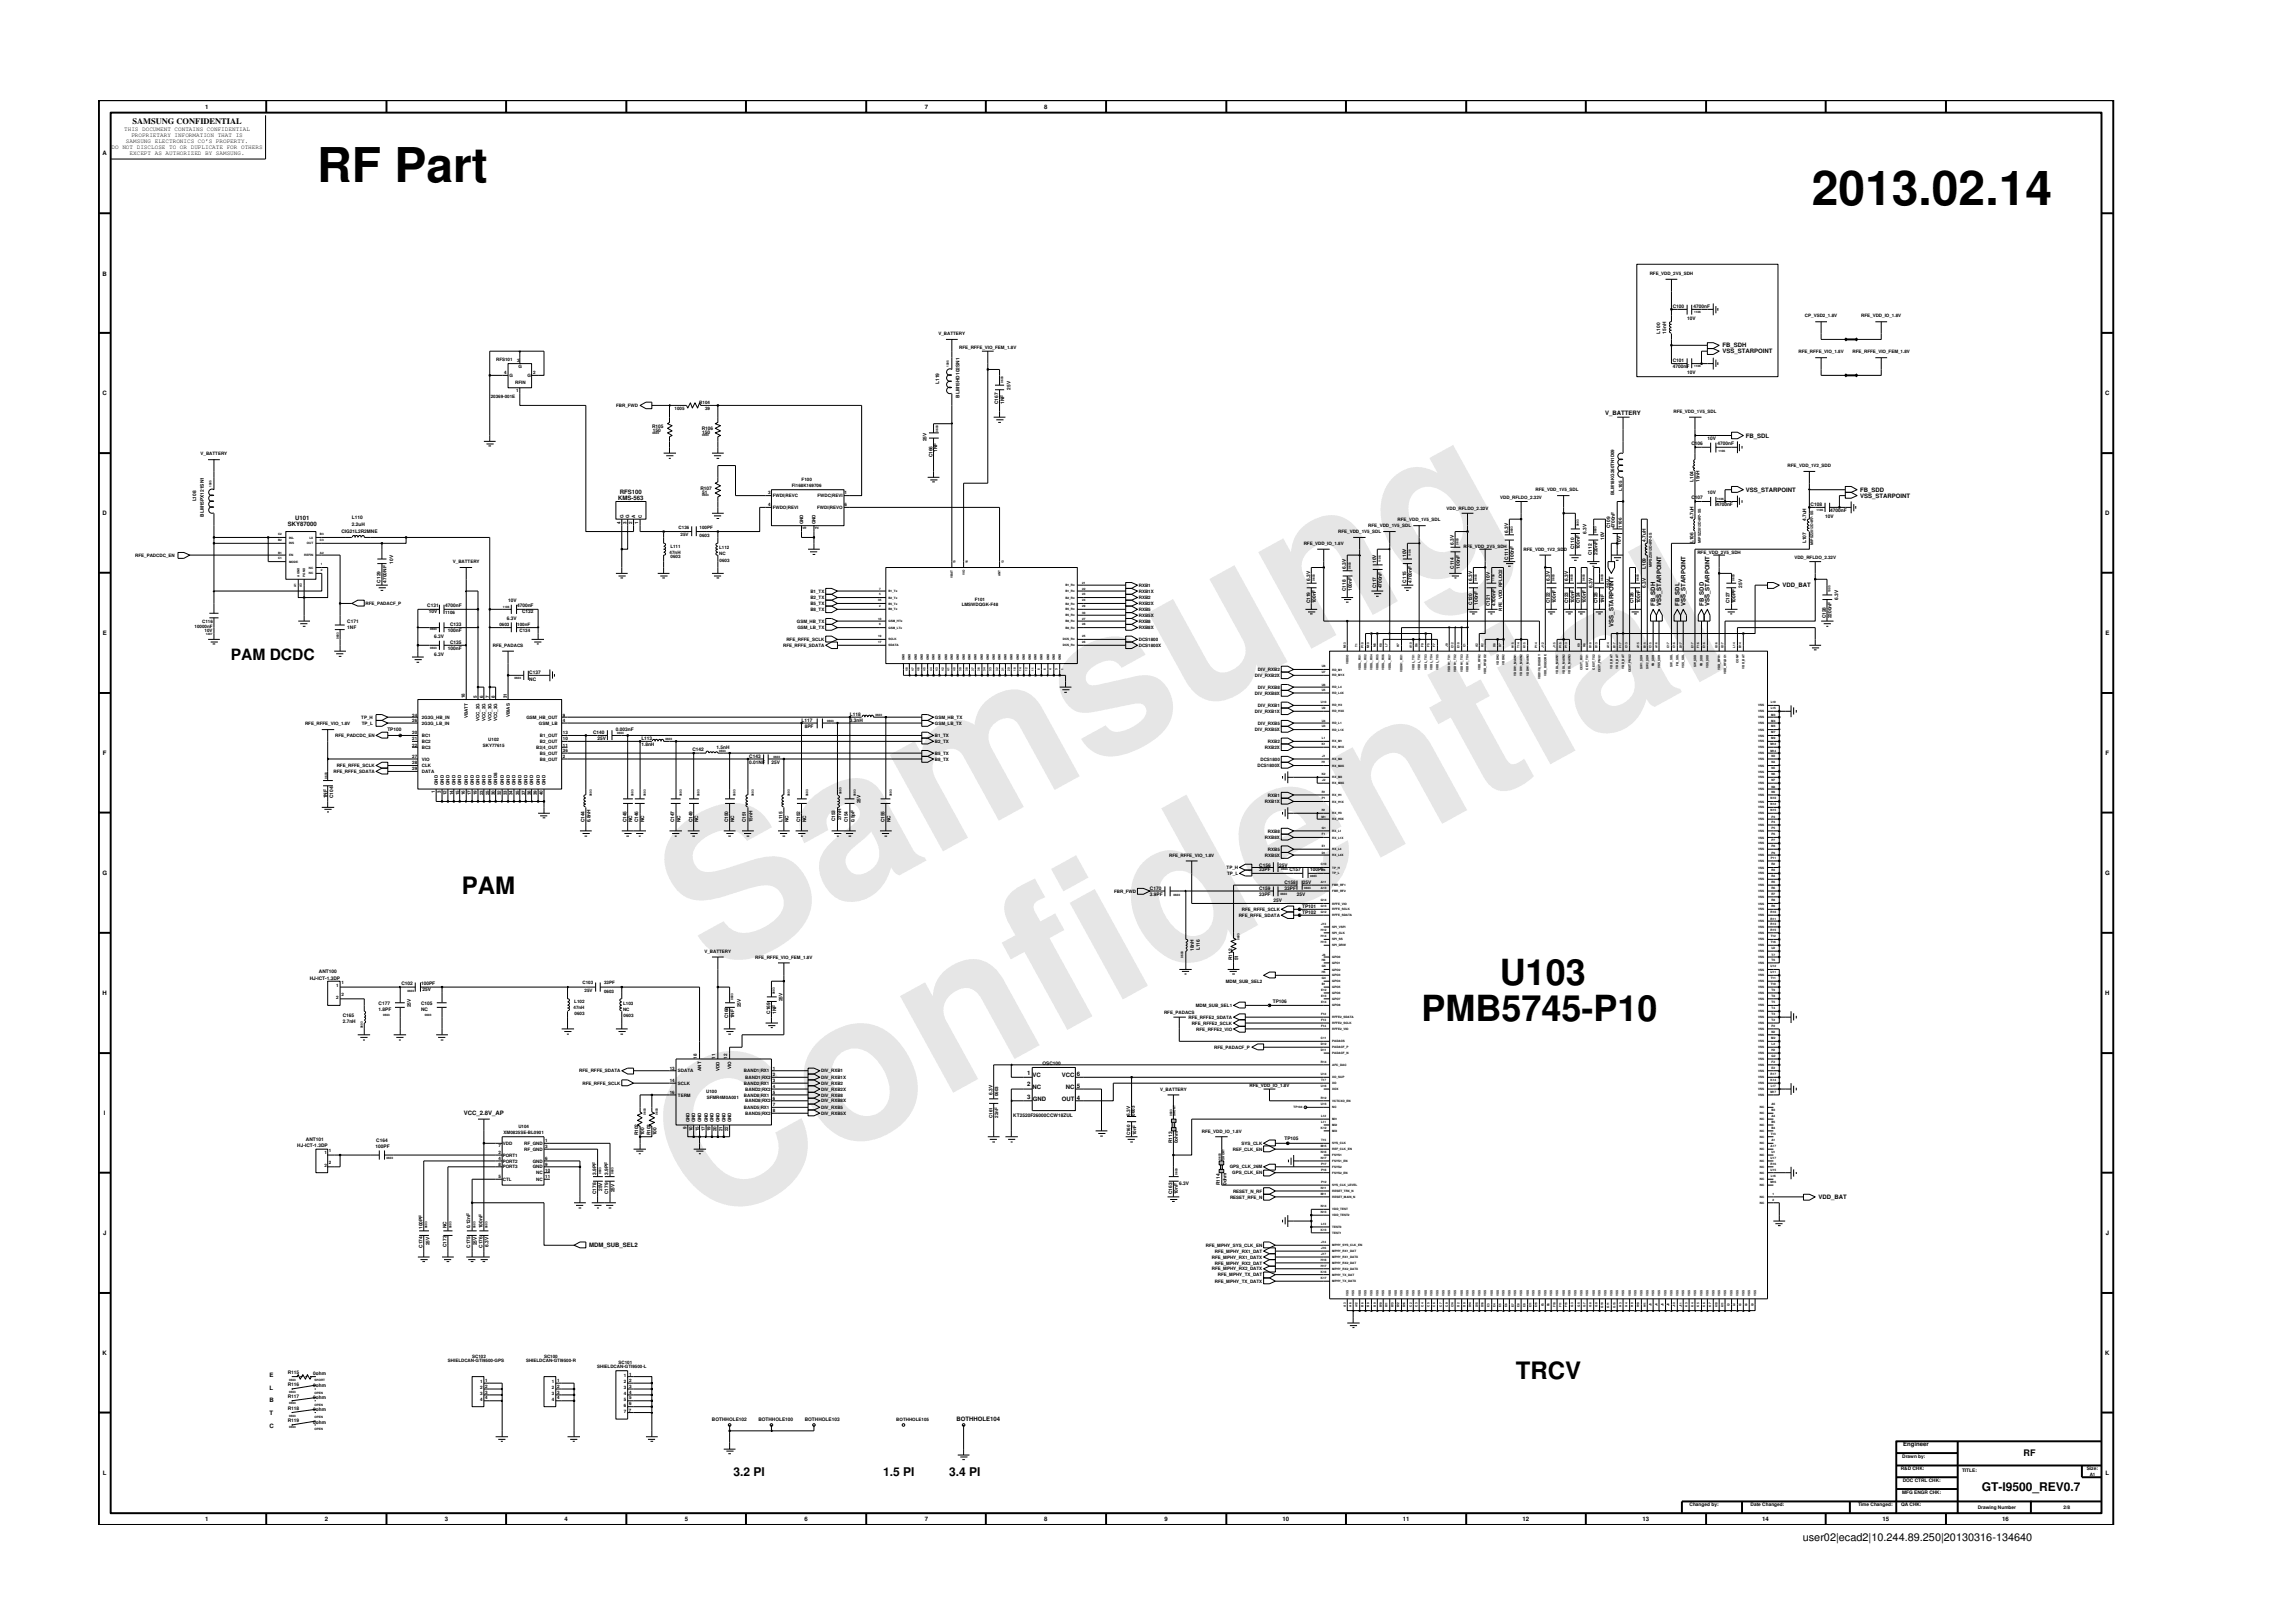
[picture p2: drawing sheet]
<svg xmlns="http://www.w3.org/2000/svg" width="297mm" height="210mm" viewBox="0 0 297 210" stroke-linecap="round" stroke-linejoin="round" font-family="sans-serif">
<defs><g id="words">
<g font-size="26.5" fill="#e6e6e6">
<text x="92.4" y="126.7" transform="rotate(-29 92.4 126.7)">Samsung</text>
<text x="91.1" y="159.4" transform="rotate(-29 91.1 159.4)">Confidential</text>
</g>
<g font-size="6.2">
<text x="41.1" y="23.6">RF Part</text>
<text x="234.7" y="26.5">2013.02.14</text>
</g>
<g font-size="4.7">
<text x="194.3" y="127.6">U103</text>
<text x="184.1" y="132.3">PMB5745-P10</text>
</g>
<g font-size="3.1">
<text x="59.8" y="115.9">PAM</text>
<text x="196.4" y="178.6">TRCV</text>
</g>
<text font-size="2" x="29.9" y="85.5">PAM DCDC</text>
<g font-size="1.6">
<text x="95" y="191.2">3.2 PI</text>
<text x="114.4" y="191.2">1.5 PI</text>
<text x="123" y="191.2">3.4 PI</text>
<text x="256.7" y="193.2">GT-I9500_REV0.7</text>
</g>
<text font-size="1.4" x="233.5" y="199.7">user02|ecad2|10.244.89.250|20130316-134640</text>
<text font-size="1.2" x="262.1" y="188.7">RF</text>
<text font-size="1.1" x="17.2" y="16.1">SAMSUNG CONFIDENTIAL</text>
<g font-size=".8">
<text x="16.1" y="17">THIS DOCUMENT CONTAINS CONFIDENTIAL</text>
<text x="17" y="17.8">PROPRIETARY INFORMATION THAT IS</text>
<text x="26.6" y="14.1">1</text>
<text x="119.8" y="14.1">7</text>
<text x="135.3" y="14.1">8</text>
<text x="13.3" y="20.1">A</text>
<text x="14.5" y="19.3">DO NOT DISCLOSE TO OR DUPLICATE FOR OTHERS</text>
<text x="16.3" y="18.5">SAMSUNG ELECTRONICS CO’S PROPERTY.</text>
<text x="16.8" y="20.1">EXCEPT AS AUTHORIZED BY SAMSUNG.</text>
<text x="13.3" y="35.7">B</text>
<text x="223.1" y="45.8">VSS_STARPOINT</text>
<text x="223.1" y="45">FB_SDH</text>
<text x="13.3" y="51.2">C</text>
<text x="207.9" y="53.8">V_BATTERY</text>
<text x="272.7" y="51.2">C</text>
<text x="226.2" y="56.7">FB_SDL</text>
<text x="80.1" y="64.8">KMS-563</text>
<text x="80.3" y="64">RFS100</text>
<text x="226.2" y="63.7">VSS_STARPOINT</text>
<text x="241" y="63.7">FB_SDD</text>
<text x="241" y="64.5">VSS_STARPOINT</text>
<text x="13.3" y="66.8">D</text>
<text x="37.3" y="68.1">SKY87000</text>
<text x="38.2" y="67.4">U101</text>
<text x="272.7" y="66.8">D</text>
<text x="230.9" y="76.1">VDD_BAT</text>
<text x="13.3" y="82.3">E</text>
<text x="209" y="81.2" transform="rotate(-90 209 81.2)">VSS_STARPOINT</text>
<text x="214.4" y="78.5" transform="rotate(-90 214.4 78.5)">FB_SDH</text>
<text x="215.2" y="78.5" transform="rotate(-90 215.2 78.5)">VSS_STARPOINT</text>
<text x="217.6" y="78.5" transform="rotate(-90 217.6 78.5)">FB_SDL</text>
<text x="218.3" y="78.5" transform="rotate(-90 218.3 78.5)">VSS_STARPOINT</text>
<text x="220.7" y="78.5" transform="rotate(-90 220.7 78.5)">FB_SDD</text>
<text x="221.5" y="78.5" transform="rotate(-90 221.5 78.5)">VSS_STARPOINT</text>
<text x="272.7" y="82.3">E</text>
<text x="13.3" y="97.8">F</text>
<text x="272.8" y="97.8">F</text>
<text x="13.3" y="113.3">G</text>
<text x="272.7" y="113.3">G</text>
<text x="13.3" y="128.9">H</text>
<text x="272.7" y="128.9">H</text>
<text x="133" y="139.2">1</text>
<text x="133" y="142.4">3</text>
<text x="133" y="140.7">2</text>
<text x="133.7" y="141.1">NC</text>
<text x="133.8" y="139.6">VC</text>
<text x="133.8" y="142.6">GND</text>
<text x="137.6" y="142.6">OUT</text>
<text x="137.6" y="139.6">VCC</text>
<text x="138.1" y="141.1">NC</text>
<text x="139.5" y="142.5">4</text>
<text x="139.5" y="139.4">6</text>
<text x="139.5" y="140.9">5</text>
<text x="13.5" y="144.4">I</text>
<text x="60.1" y="144.5">VCC_2.8V_AP</text>
<text x="235.6" y="155.3">VDD_BAT</text>
<text x="13.4" y="160">J</text>
<text x="76.3" y="161.6">MDM_SUB_SEL2</text>
<text x="272.8" y="160">J</text>
<text x="13.3" y="175.5">K</text>
<text x="34.9" y="178.3">E</text>
<text x="272.7" y="175.5">K</text>
<text x="34.9" y="180.1">L</text>
<text x="34.9" y="181.6">B</text>
<text x="34.9" y="184.9">C</text>
<text x="34.9" y="183.2">T</text>
<text x="123.9" y="184.1">BOTHHOLE104</text>
<text x="13.3" y="191.1">L</text>
<text x="246.5" y="187.3">Engineer</text>
<text x="272.8" y="191.1">L</text>
<text x="26.6" y="197.1">1</text>
<text x="42.1" y="197.1">2</text>
<text x="57.6" y="197.1">3</text>
<text x="73.1" y="197.1">4</text>
<text x="88.7" y="197.1">5</text>
<text x="104.2" y="197.1">6</text>
<text x="119.8" y="197.1">7</text>
<text x="135.3" y="197.1">8</text>
<text x="150.9" y="197.1">9</text>
<text x="166.1" y="197.1">10</text>
<text x="181.7" y="197.1">11</text>
<text x="197.2" y="197.1">12</text>
<text x="212.8" y="197.1">13</text>
<text x="228.3" y="197.1">14</text>
<text x="243.9" y="197.1">15</text>
<text x="259.4" y="197.1">16</text>
</g>
<g font-size=".6">
<text x="213.7" y="35.6">RFE_VDD_2V5_SDH</text>
<text x="216.7" y="39.9">C100</text>
<text x="218.6" y="41.5">10V</text>
<text x="219.4" y="39.9">4700nF</text>
<text x="233.8" y="41">CP_VSD2_1.8V</text>
<text x="241.1" y="41">RFE_VDD_IO_1.8V</text>
<text x="64.3" y="46.8">RFS101</text>
<text x="67" y="46.8">3</text>
<text x="67.2" y="47.6">G</text>
<text x="121.6" y="43.4">V_BATTERY</text>
<text x="124.3" y="45.2">RFE_RFFE_VIO_FEM_1.8V</text>
<text x="215.1" y="43.2" transform="rotate(-90 215.1 43.2)">L100</text>
<text x="215.8" y="43.2" transform="rotate(-90 215.8 43.2)">15nH</text>
<text x="216.7" y="47.7">4700nF</text>
<text x="216.7" y="46.9">C101</text>
<text x="233" y="45.7">RFE_RFFE_VIO_1.8V</text>
<text x="240" y="45.7">RFE_RFFE_VIO_FEM_1.8V</text>
<text x="63.6" y="51.6">20369-001E</text>
<text x="65.3" y="48.5">4</text>
<text x="66" y="48.8">G</text>
<text x="66.7" y="49.7">RFIN</text>
<text x="66.8" y="50.7">1</text>
<text x="68.3" y="48.8">G</text>
<text x="69" y="48.5">2</text>
<text x="79.8" y="52.7">FBR_FWD</text>
<text x="87.4" y="53.1">1005</text>
<text x="90.6" y="52.4">R104</text>
<text x="91.3" y="53.1">39</text>
<text x="121.7" y="49.7" transform="rotate(-90 121.7 49.7)">L119</text>
<text x="124.3" y="51.5" transform="rotate(-90 124.3 51.5)">BLM15HD102SN1</text>
<text x="129.3" y="52.4" transform="rotate(-90 129.3 52.4)">C167</text>
<text x="130.1" y="52.4" transform="rotate(-90 130.1 52.4)">1NF</text>
<text x="130.9" y="50.5" transform="rotate(-90 130.9 50.5)">25V</text>
<text x="216.8" y="53.5">RFE_VDD_1V5_SDL</text>
<text x="218.6" y="48.5">10V</text>
<text x="26" y="58.9">V_BATTERY</text>
<text x="84.5" y="55.4">R105</text>
<text x="84.6" y="56">150</text>
<text x="90.9" y="55.7">R106</text>
<text x="90.9" y="56.2">150</text>
<text x="120" y="57.2" transform="rotate(-90 120 57.2)">25V</text>
<text x="120.8" y="59.3" transform="rotate(-90 120.8 59.3)">C166</text>
<text x="121.4" y="58.5" transform="rotate(-90 121.4 58.5)">1NF</text>
<text x="219.1" y="57.6">C106</text>
<text x="221.2" y="57">10V</text>
<text x="222.5" y="57.6">4700nF</text>
<text x="25.4" y="65" transform="rotate(-90 25.4 65)">L108</text>
<text x="90.7" y="63.4">R107</text>
<text x="90.9" y="64">51</text>
<text x="99.5" y="64">3</text>
<text x="99.5" y="65.6">4</text>
<text x="100.1" y="64.4">FWDI|REVC</text>
<text x="100.1" y="65.9">FWDO|REVI</text>
<text x="102.6" y="63.1">FI168K169706</text>
<text x="103.8" y="62.3">F100</text>
<text x="105.9" y="65.9">FWDI|REVO</text>
<text x="105.9" y="64.4">FWDC|REVI</text>
<text x="109.4" y="65.6">6</text>
<text x="109.4" y="64">1</text>
<text x="194.3" y="64.6">VDD_RFLDO_2.32V</text>
<text x="198.9" y="63.7">RFE_VDD_1V5_SDL</text>
<text x="209.1" y="64.1" transform="rotate(-90 209.1 64.1)">BLM18KG260TN1D09</text>
<text x="210.1" y="63.6" transform="rotate(-90 210.1 63.6)">L105</text>
<text x="219.1" y="64.7">C107</text>
<text x="219.4" y="62.4" transform="rotate(-90 219.4 62.4)">L104</text>
<text x="220.2" y="62.4" transform="rotate(-90 220.2 62.4)">15nH</text>
<text x="221.2" y="64">10V</text>
<text x="222.3" y="65.6">4700nF</text>
<text x="231.6" y="60.5">RFE_VDD_1V2_SDD</text>
<text x="234.6" y="65.6">C108</text>
<text x="26.4" y="66.9" transform="rotate(-90 26.4 66.9)">BLM15PX121SN1</text>
<text x="44.2" y="69.1">CIG21L2R2MNE</text>
<text x="45.6" y="67.3">L110</text>
<text x="45.6" y="68.1">2.2uH</text>
<text x="80.4" y="67.8" transform="rotate(-90 80.4 67.8)">4</text>
<text x="80.8" y="67.1" transform="rotate(-90 80.8 67.1)">G</text>
<text x="81.1" y="67.8" transform="rotate(-90 81.1 67.8)">3</text>
<text x="81.5" y="67.1" transform="rotate(-90 81.5 67.1)">G</text>
<text x="81.9" y="67.8" transform="rotate(-90 81.9 67.8)">2</text>
<text x="82.3" y="67.1" transform="rotate(-90 82.3 67.1)">A</text>
<text x="82.7" y="67.8" transform="rotate(-90 82.7 67.8)">1</text>
<text x="83.1" y="67.1" transform="rotate(-90 83.1 67.1)">C</text>
<text x="86.7" y="71.7">47nH</text>
<text x="86.8" y="71">L111</text>
<text x="87.9" y="68.5">C136</text>
<text x="88.2" y="69.5">25V</text>
<text x="90.6" y="69.6">0603</text>
<text x="90.6" y="68.5">100PF</text>
<text x="93.2" y="71.9">NC</text>
<text x="93.2" y="71.1">L112</text>
<text x="104" y="67.9" transform="rotate(-90 104 67.9)">GND</text>
<text x="104.4" y="68.5" transform="rotate(-90 104.4 68.5)">5</text>
<text x="105.6" y="67.9" transform="rotate(-90 105.6 67.9)">GND</text>
<text x="106" y="68.5" transform="rotate(-90 106 68.5)">2</text>
<text x="168.9" y="70.6">RFE_VDD_IO_1.8V</text>
<text x="173.4" y="69.1">RFE_VDD_1V5_SDL</text>
<text x="177.2" y="68.3">RFE_VDD_1V5_SDL</text>
<text x="181.1" y="67.5">RFE_VDD_1V5_SDL</text>
<text x="187.4" y="66.1">VDD_RFLDO_2.32V</text>
<text x="188.3" y="70.6" transform="rotate(-90 188.3 70.6)">6.3V</text>
<text x="189.6" y="71">RFE_VDD_2V5_SDH</text>
<text x="195.4" y="69" transform="rotate(-90 195.4 69)">6.3V</text>
<text x="197.4" y="71.4">RFE_VDD_1V2_SDD</text>
<text x="203.9" y="71.1" transform="rotate(-90 203.9 71.1)">C110</text>
<text x="204.7" y="71.1" transform="rotate(-90 204.7 71.1)">100nF</text>
<text x="205.5" y="69.1" transform="rotate(-90 205.5 69.1)">6.3V</text>
<text x="206.2" y="71.9" transform="rotate(-90 206.2 71.9)">C112</text>
<text x="207" y="71.9" transform="rotate(-90 207 71.9)">220nF</text>
<text x="207.8" y="70" transform="rotate(-90 207.8 70)">10V</text>
<text x="208.6" y="68.4" transform="rotate(-90 208.6 68.4)">C109</text>
<text x="209.2" y="68.5" transform="rotate(-90 209.2 68.5)">4700nF</text>
<text x="210" y="70.6" transform="rotate(-90 210 70.6)">10V</text>
<text x="210.1" y="68.4" transform="rotate(-90 210.1 68.4)">1106</text>
<text x="213.2" y="70.2" transform="rotate(-90 213.2 70.2)">4.7uH</text>
<text x="219.4" y="70.4" transform="rotate(-90 219.4 70.4)">L106</text>
<text x="219.4" y="67.3" transform="rotate(-90 219.4 67.3)">4.7uH</text>
<text x="219.9" y="71.8">RFE_VDD_2V5_SDH</text>
<text x="234" y="70.4" transform="rotate(-90 234 70.4)">L107</text>
<text x="234" y="67.5" transform="rotate(-90 234 67.5)">4.7uH</text>
<text x="236.4" y="67.2">10V</text>
<text x="237.1" y="66.3">4700nF</text>
<text x="17.5" y="72.1">RFE_PADCDC_EN</text>
<text x="49.3" y="75.5" transform="rotate(-90 49.3 75.5)">C129</text>
<text x="50.1" y="75.5" transform="rotate(-90 50.1 75.5)">4700NF</text>
<text x="50.9" y="73" transform="rotate(-90 50.9 73)">10V</text>
<text x="58.7" y="73">V_BATTERY</text>
<text x="65.8" y="78">10V</text>
<text x="86.9" y="72.3">0603</text>
<text x="93.2" y="72.8">0603</text>
<text x="105" y="77.6">B2_TX</text>
<text x="105" y="76.8">B1_TX</text>
<text x="126.3" y="77.8">F101</text>
<text x="147.5" y="76">RXB1</text>
<text x="147.5" y="76.8">RXB1X</text>
<text x="147.5" y="77.6">RXB2</text>
<text x="169.7" y="75.2" transform="rotate(-90 169.7 75.2)">6.3V</text>
<text x="174.4" y="76.6" transform="rotate(-90 174.4 76.6)">C118</text>
<text x="174.4" y="73.7" transform="rotate(-90 174.4 73.7)">6.3V</text>
<text x="175.1" y="76.6" transform="rotate(-90 175.1 76.6)">100nF</text>
<text x="178.3" y="76.2" transform="rotate(-90 178.3 76.2)">C117</text>
<text x="178.3" y="72.9" transform="rotate(-90 178.3 72.9)">10V</text>
<text x="179" y="76.2" transform="rotate(-90 179 76.2)">4700nF</text>
<text x="182.1" y="75.5" transform="rotate(-90 182.1 75.5)">C115</text>
<text x="182.1" y="72.2" transform="rotate(-90 182.1 72.2)">10V</text>
<text x="182.9" y="75.5" transform="rotate(-90 182.9 75.5)">4700nF</text>
<text x="188.3" y="73.7" transform="rotate(-90 188.3 73.7)">C114</text>
<text x="189.1" y="73.7" transform="rotate(-90 189.1 73.7)">100nF</text>
<text x="190.7" y="75.2" transform="rotate(-90 190.7 75.2)">6.3V</text>
<text x="193" y="75.2" transform="rotate(-90 193 75.2)">10V</text>
<text x="195.4" y="72.5" transform="rotate(-90 195.4 72.5)">C111</text>
<text x="196.1" y="72.5" transform="rotate(-90 196.1 72.5)">100nF</text>
<text x="200.8" y="75.2" transform="rotate(-90 200.8 75.2)">6.3V</text>
<text x="203.1" y="75.2" transform="rotate(-90 203.1 75.2)">6.3V</text>
<text x="206.3" y="76.1" transform="rotate(-90 206.3 76.1)">6.3V</text>
<text x="208.6" y="76.1" transform="rotate(-90 208.6 76.1)">25V</text>
<text x="213.2" y="73.7" transform="rotate(-90 213.2 73.7)">L109</text>
<text x="213.2" y="76.1" transform="rotate(-90 213.2 76.1)">6.3V</text>
<text x="225.7" y="76.1" transform="rotate(-90 225.7 76.1)">25V</text>
<text x="232.4" y="72.4">VDD_RFLDO_2.32V</text>
<text x="238.1" y="77.7" transform="rotate(-90 238.1 77.7)">6.3V</text>
<text x="25.2" y="81.3">10000nF</text>
<text x="26.2" y="80.7">C116</text>
<text x="26.5" y="81.8">10V</text>
<text x="45" y="81.5">1NF</text>
<text x="45" y="80.7">C171</text>
<text x="47.4" y="78.4">RFE_PADACF_P</text>
<text x="55.4" y="78.6">C131</text>
<text x="55.6" y="79.4">10V</text>
<text x="56.2" y="82.7">6.3V</text>
<text x="57.7" y="79.5">1106</text>
<text x="57.7" y="78.6">4700nF</text>
<text x="58" y="81.8">100nF</text>
<text x="58.3" y="81.1">C133</text>
<text x="58.3" y="83.4">C135</text>
<text x="63.8" y="83.8">RFE_PADACS</text>
<text x="64.7" y="81.1">0603</text>
<text x="65.6" y="80.3">6.3V</text>
<text x="67" y="78.6">4700nF</text>
<text x="67" y="81.1">100nF</text>
<text x="67.3" y="81.9">C134</text>
<text x="67.6" y="79.4">C132</text>
<text x="101.5" y="83.8">RFE_RFFE_SDATA</text>
<text x="101.9" y="83">RFE_RFFE_SCLK</text>
<text x="103.2" y="80.7">GSM_HB_TX</text>
<text x="103.3" y="81.5">GSM_LB_TX</text>
<text x="105" y="79.1">B8_TX</text>
<text x="105" y="78.4">B5_TX</text>
<text x="124.6" y="78.6">LMSWDQGK-F48</text>
<text x="147.5" y="81.5">RXB8X</text>
<text x="147.5" y="79.1">RXB5</text>
<text x="147.5" y="79.9">RXB5X</text>
<text x="147.5" y="78.4">RXB2X</text>
<text x="147.5" y="83">DCS1800</text>
<text x="147.5" y="83.8">DCS1800X</text>
<text x="147.5" y="80.7">RXB8</text>
<text x="169.7" y="78.2" transform="rotate(-90 169.7 78.2)">C119</text>
<text x="170.5" y="78.2" transform="rotate(-90 170.5 78.2)">100nF</text>
<text x="190.7" y="78.3" transform="rotate(-90 190.7 78.3)">C120</text>
<text x="191.5" y="78.3" transform="rotate(-90 191.5 78.3)">100nF</text>
<text x="193" y="78.5" transform="rotate(-90 193 78.5)">C121</text>
<text x="193.7" y="78.5" transform="rotate(-90 193.7 78.5)">4700nF</text>
<text x="194.6" y="79.1" transform="rotate(-90 194.6 79.1)">RFE_VDD_RFLDO2</text>
<text x="200.8" y="78.2" transform="rotate(-90 200.8 78.2)">C122</text>
<text x="201.5" y="78.2" transform="rotate(-90 201.5 78.2)">100nF</text>
<text x="203.1" y="78.2" transform="rotate(-90 203.1 78.2)">C123</text>
<text x="203.9" y="78.2" transform="rotate(-90 203.9 78.2)">100nF</text>
<text x="204.7" y="78.2" transform="rotate(-90 204.7 78.2)">C124</text>
<text x="205.4" y="78.2" transform="rotate(-90 205.4 78.2)">100nF</text>
<text x="207" y="78.2" transform="rotate(-90 207 78.2)">C125</text>
<text x="207.8" y="78.2" transform="rotate(-90 207.8 78.2)">1NF</text>
<text x="211.6" y="78.2" transform="rotate(-90 211.6 78.2)">C126</text>
<text x="212.5" y="78.2" transform="rotate(-90 212.5 78.2)">100nF</text>
<text x="224.1" y="78.2" transform="rotate(-90 224.1 78.2)">C127</text>
<text x="224.8" y="78.2" transform="rotate(-90 224.8 78.2)">100PF</text>
<text x="236.5" y="80.1" transform="rotate(-90 236.5 80.1)">C128</text>
<text x="237.3" y="80.1" transform="rotate(-90 237.3 80.1)">2200nF</text>
<text x="56.2" y="85">6.3V</text>
<text x="58" y="84.2">100nF</text>
<text x="68.6" y="88.3">NC</text>
<text x="68.6" y="87.3">C137</text>
<text x="162.6" y="87.7">DIV_RXB2X</text>
<text x="162.6" y="90">DIV_RXB8X</text>
<text x="163" y="86.9">DIV_RXB2</text>
<text x="163" y="89.2">DIV_RXB8</text>
<text x="39.5" y="93.9">RFE_RFFE_VIO_1.8V</text>
<text x="43.4" y="95.5">RFE_PADCDC_EN</text>
<text x="46.8" y="93.1">TP_H</text>
<text x="46.9" y="93.9">TP_L</text>
<text x="50.2" y="94.7">TP100</text>
<text x="53.4" y="93.6">26</text>
<text x="53.4" y="95.1">20</text>
<text x="53.4" y="95.9">21</text>
<text x="53.4" y="92.8">24</text>
<text x="54.6" y="93.9">2G3G_LB_IN</text>
<text x="54.6" y="95.5">BC1</text>
<text x="54.6" y="93.1">2G3G_HB_IN</text>
<text x="60.2" y="90.5" transform="rotate(-90 60.2 90.5)">18</text>
<text x="60.6" y="93.1" transform="rotate(-90 60.6 93.1)">VBATT</text>
<text x="61.8" y="90.5" transform="rotate(-90 61.8 90.5)">5</text>
<text x="62.1" y="93.5" transform="rotate(-90 62.1 93.5)">VCC_2G</text>
<text x="62.6" y="90.5" transform="rotate(-90 62.6 90.5)">6</text>
<text x="62.9" y="93.5" transform="rotate(-90 62.9 93.5)">VCC_2G</text>
<text x="63.3" y="96">U102</text>
<text x="63.4" y="90.5" transform="rotate(-90 63.4 90.5)">7</text>
<text x="63.7" y="93.5" transform="rotate(-90 63.7 93.5)">VCC_3G</text>
<text x="64.1" y="90.5" transform="rotate(-90 64.1 90.5)">8</text>
<text x="64.4" y="93.5" transform="rotate(-90 64.4 93.5)">VCC_3G</text>
<text x="65.6" y="90.5" transform="rotate(-90 65.6 90.5)">31</text>
<text x="66" y="92.9" transform="rotate(-90 66 92.9)">VBIAS</text>
<text x="68.2" y="93.1">GSM_HB_OUT</text>
<text x="69.8" y="93.9">GSM_LB</text>
<text x="70" y="95.5">B1_OUT</text>
<text x="72.9" y="93.6">4</text>
<text x="72.9" y="92.8">9</text>
<text x="72.9" y="95.1">13</text>
<text x="72.9" y="95.9">10</text>
<text x="76.8" y="95">C140</text>
<text x="77.4" y="95.9">25V</text>
<text x="79.8" y="94.7">0.003nF</text>
<text x="83.1" y="95.9">L113</text>
<text x="103.8" y="93.5">L117</text>
<text x="104.3" y="94.3">8PF</text>
<text x="110.1" y="92.7">L118</text>
<text x="110.1" y="93.5">3.3nH</text>
<text x="121.1" y="95.5">B1_TX</text>
<text x="121.1" y="93.9">GSM_LB_TX</text>
<text x="121.1" y="93.1">GSM_HB_TX</text>
<text x="162.6" y="94.7">DIV_RXB5X</text>
<text x="162.6" y="92.4">DIV_RXB1X</text>
<text x="163" y="93.9">DIV_RXB5</text>
<text x="163" y="91.6">DIV_RXB1</text>
<text x="43.2" y="100.1">RFE_RFFE_SDATA</text>
<text x="43.6" y="99.4">RFE_RFFE_SCLK</text>
<text x="53.4" y="98.2">27</text>
<text x="53.4" y="99">28</text>
<text x="53.4" y="99.8">29</text>
<text x="53.4" y="96.7">22</text>
<text x="54.6" y="98.5">VIO</text>
<text x="54.6" y="99.4">CLK</text>
<text x="54.6" y="100.1">DATA</text>
<text x="54.6" y="96.3">BC2</text>
<text x="54.6" y="97">BC3</text>
<text x="56.7" y="101.7" transform="rotate(-90 56.7 101.7)">GND</text>
<text x="57.5" y="101.7" transform="rotate(-90 57.5 101.7)">GND</text>
<text x="58.2" y="101.7" transform="rotate(-90 58.2 101.7)">GND</text>
<text x="59" y="101.7" transform="rotate(-90 59 101.7)">GND</text>
<text x="59.8" y="101.7" transform="rotate(-90 59.8 101.7)">GND</text>
<text x="60.6" y="101.7" transform="rotate(-90 60.6 101.7)">GND</text>
<text x="61.4" y="101.7" transform="rotate(-90 61.4 101.7)">GND</text>
<text x="62.1" y="101.7" transform="rotate(-90 62.1 101.7)">GND</text>
<text x="62.5" y="96.8">SKY77615</text>
<text x="62.9" y="101.7" transform="rotate(-90 62.9 101.7)">GND</text>
<text x="63.7" y="101.7" transform="rotate(-90 63.7 101.7)">GND</text>
<text x="64.4" y="101.7" transform="rotate(-90 64.4 101.7)">GND8</text>
<text x="65.3" y="101.7" transform="rotate(-90 65.3 101.7)">GND</text>
<text x="66" y="101.7" transform="rotate(-90 66 101.7)">GND</text>
<text x="66.8" y="101.7" transform="rotate(-90 66.8 101.7)">GND</text>
<text x="67.5" y="101.7" transform="rotate(-90 67.5 101.7)">GND</text>
<text x="68.3" y="101.7" transform="rotate(-90 68.3 101.7)">GND</text>
<text x="69.1" y="101.7" transform="rotate(-90 69.1 101.7)">GND</text>
<text x="69.5" y="97">B3|4_OUT</text>
<text x="69.9" y="101.7" transform="rotate(-90 69.9 101.7)">GND</text>
<text x="70" y="97.8">B5_OUT</text>
<text x="70" y="98.5">B8_OUT</text>
<text x="70" y="96.3">B2_OUT</text>
<text x="70.7" y="101.7" transform="rotate(-90 70.7 101.7)">GND</text>
<text x="72.9" y="97.5">36</text>
<text x="72.9" y="98.2">2</text>
<text x="72.9" y="96.7">11</text>
<text x="83.1" y="96.6">1.8nH</text>
<text x="89.7" y="97.2">C142</text>
<text x="92.8" y="97">1.5nH</text>
<text x="97.1" y="98.2">C143</text>
<text x="97.1" y="98.9">0.01NF</text>
<text x="99.9" y="98.9">25V</text>
<text x="121.1" y="98.5">B8_TX</text>
<text x="121.1" y="97.8">B5_TX</text>
<text x="121.1" y="96.3">B2_TX</text>
<text x="162.9" y="99.4">DCS1800X</text>
<text x="163.3" y="98.5">DCS1800</text>
<text x="163.9" y="97">RXB2X</text>
<text x="164.3" y="96.3">RXB2</text>
<text x="42.4" y="103.4" transform="rotate(-90 42.4 103.4)">1NF</text>
<text x="43.2" y="103.4" transform="rotate(-90 43.2 103.4)">C104</text>
<text x="56.3" y="102.7" transform="rotate(-90 56.3 102.7)">1</text>
<text x="57.1" y="102.7" transform="rotate(-90 57.1 102.7)">3</text>
<text x="57.9" y="103" transform="rotate(-90 57.9 103)">12</text>
<text x="58.7" y="103" transform="rotate(-90 58.7 103)">14</text>
<text x="59.5" y="103" transform="rotate(-90 59.5 103)">15</text>
<text x="60.2" y="103" transform="rotate(-90 60.2 103)">16</text>
<text x="61" y="103" transform="rotate(-90 61 103)">17</text>
<text x="61.8" y="103" transform="rotate(-90 61.8 103)">19</text>
<text x="62.6" y="103" transform="rotate(-90 62.6 103)">23</text>
<text x="63.4" y="103" transform="rotate(-90 63.4 103)">25</text>
<text x="64.1" y="103" transform="rotate(-90 64.1 103)">30</text>
<text x="64.9" y="103" transform="rotate(-90 64.9 103)">32</text>
<text x="65.6" y="103" transform="rotate(-90 65.6 103)">33</text>
<text x="66.4" y="103" transform="rotate(-90 66.4 103)">34</text>
<text x="67.3" y="103" transform="rotate(-90 67.3 103)">35</text>
<text x="68" y="103" transform="rotate(-90 68 103)">37</text>
<text x="68.8" y="103" transform="rotate(-90 68.8 103)">38</text>
<text x="69.5" y="103" transform="rotate(-90 69.5 103)">39</text>
<text x="70.3" y="103" transform="rotate(-90 70.3 103)">40</text>
<text x="75.7" y="106.5" transform="rotate(-90 75.7 106.5)">C144</text>
<text x="76.5" y="106.5" transform="rotate(-90 76.5 106.5)">6.8nH</text>
<text x="81.1" y="106.5" transform="rotate(-90 81.1 106.5)">C145</text>
<text x="81.9" y="106.5" transform="rotate(-90 81.9 106.5)">NC</text>
<text x="82.7" y="106.5" transform="rotate(-90 82.7 106.5)">C146</text>
<text x="83.4" y="106.5" transform="rotate(-90 83.4 106.5)">NC</text>
<text x="87.3" y="106.5" transform="rotate(-90 87.3 106.5)">C147</text>
<text x="88.2" y="106.5" transform="rotate(-90 88.2 106.5)">NC</text>
<text x="89.7" y="106.5" transform="rotate(-90 89.7 106.5)">C149</text>
<text x="90.5" y="106.5" transform="rotate(-90 90.5 106.5)">NC</text>
<text x="94.3" y="106.5" transform="rotate(-90 94.3 106.5)">C150</text>
<text x="95.1" y="106.5" transform="rotate(-90 95.1 106.5)">NC</text>
<text x="96.6" y="106.5" transform="rotate(-90 96.6 106.5)">C151</text>
<text x="97.5" y="106.5" transform="rotate(-90 97.5 106.5)">15nH</text>
<text x="101.4" y="106.5" transform="rotate(-90 101.4 106.5)">L115</text>
<text x="102.1" y="106.5" transform="rotate(-90 102.1 106.5)">NC</text>
<text x="103.7" y="106.5" transform="rotate(-90 103.7 106.5)">C152</text>
<text x="104.4" y="106.5" transform="rotate(-90 104.4 106.5)">NC</text>
<text x="108.2" y="106.4" transform="rotate(-90 108.2 106.4)">C153</text>
<text x="108.9" y="106.3" transform="rotate(-90 108.9 106.3)">27nH</text>
<text x="109.8" y="106.5" transform="rotate(-90 109.8 106.5)">C154</text>
<text x="110.7" y="106.5" transform="rotate(-90 110.7 106.5)">0.5pF</text>
<text x="111.4" y="104.1" transform="rotate(-90 111.4 104.1)">25V</text>
<text x="114.6" y="106.5" transform="rotate(-90 114.6 106.5)">C155</text>
<text x="115.3" y="106.5" transform="rotate(-90 115.3 106.5)">NC</text>
<text x="163.9" y="104">RXB1X</text>
<text x="164.3" y="103.2">RXB1</text>
<text x="164.3" y="107.9">RXB8</text>
<text x="151.4" y="111">RFE_RFFE_VIO_1.8V</text>
<text x="158.9" y="112.6">TP_H</text>
<text x="159" y="113.4">TP_L</text>
<text x="163.1" y="112.9">33PF</text>
<text x="163.1" y="112.4">C156</text>
<text x="163.9" y="108.7">RXB8X</text>
<text x="163.9" y="111">RXB5X</text>
<text x="164.3" y="110.2">RXB5</text>
<text x="165.7" y="112.4">25V</text>
<text x="167" y="112.9">C157</text>
<text x="169.7" y="112.9">100PF</text>
<text x="144.3" y="115.6">FBR_FWD</text>
<text x="149" y="116">3.9PF</text>
<text x="149" y="115.3">C170</text>
<text x="160.5" y="118.8">RFE_RFFE_SDATA</text>
<text x="160.9" y="118">RFE_RFFE_SCLK</text>
<text x="163.1" y="116">33PF</text>
<text x="163.1" y="115.3">C159</text>
<text x="165" y="116.9">25V</text>
<text x="166.4" y="114.5">C158</text>
<text x="166.4" y="115.3">33PF</text>
<text x="168" y="116.1">25V</text>
<text x="168.7" y="117.6">TP101</text>
<text x="168.7" y="118.4">TP102</text>
<text x="168.8" y="114.5">25V</text>
<text x="91.3" y="123.4">V_BATTERY</text>
<text x="97.8" y="124.2">RFE_RFFE_VIO_FEM_1.8V</text>
<text x="154.7" y="123.2" transform="rotate(-90 154.7 123.2)">18nH</text>
<text x="155.4" y="123.1" transform="rotate(-90 155.4 123.1)">L116</text>
<text x="159.6" y="124.4" transform="rotate(-90 159.6 124.4)">R112</text>
<text x="160.4" y="124.4" transform="rotate(-90 160.4 124.4)">51</text>
<text x="40.1" y="126.9">HJ-ICT-1.3DP</text>
<text x="41.3" y="126.1">ANT100</text>
<text x="43.5" y="127.9">1</text>
<text x="43.5" y="129.4">2</text>
<text x="44.2" y="127.5">1</text>
<text x="44.2" y="129.1">2</text>
<text x="44.4" y="131.8">C165</text>
<text x="49.1" y="130.2">C177</text>
<text x="49.1" y="131">1.8PF</text>
<text x="52" y="127.6">C102</text>
<text x="53.2" y="130.5" transform="rotate(-90 53.2 130.5)">25V</text>
<text x="54.6" y="127.6">100PF</text>
<text x="54.6" y="131">NC</text>
<text x="54.6" y="130.2">C105</text>
<text x="54.7" y="128.3">25V</text>
<text x="74.3" y="130.8">47nH</text>
<text x="74.4" y="130">L102</text>
<text x="74.4" y="131.4">0603</text>
<text x="75.5" y="127.5">C103</text>
<text x="75.7" y="128.5">25V</text>
<text x="78.3" y="128.6">0603</text>
<text x="78.3" y="127.5">33PF</text>
<text x="80.7" y="130.2">L103</text>
<text x="80.7" y="131">NC</text>
<text x="80.8" y="131.8">0603</text>
<text x="94.3" y="131.9" transform="rotate(-90 94.3 131.9)">C168</text>
<text x="95.1" y="131.9" transform="rotate(-90 95.1 131.9)">1NF</text>
<text x="96" y="130.5" transform="rotate(-90 96 130.5)">25V</text>
<text x="99.8" y="131.3" transform="rotate(-90 99.8 131.3)">C169</text>
<text x="100.5" y="131.3" transform="rotate(-90 100.5 131.3)">1NF</text>
<text x="101.4" y="129.7" transform="rotate(-90 101.4 129.7)">25V</text>
<text x="150.8" y="131.4">RFE_PADACS</text>
<text x="154" y="132">RFE_RFFE2_SDATA</text>
<text x="154.9" y="130.5">MDM_SUB_SEL1</text>
<text x="158.8" y="127.3">MDM_SUB_SEL2</text>
<text x="164.9" y="129.9">TP106</text>
<text x="44.4" y="132.5">2.7nH</text>
<text x="90.3" y="137.2" transform="rotate(-90 90.3 137.2)">18</text>
<text x="92.7" y="137.2" transform="rotate(-90 92.7 137.2)">11</text>
<text x="94.2" y="137.2" transform="rotate(-90 94.2 137.2)">12</text>
<text x="135.1" y="137.9">OSC100</text>
<text x="154.4" y="132.7">RFE_RFFE2_SCLK</text>
<text x="155" y="133.5">RFE_RFFE2_VIO</text>
<text x="157.3" y="135.9">RFE_PADACF_P</text>
<text x="75" y="138.9">RFE_RFFE_SDATA</text>
<text x="75.5" y="140.5">RFE_RFFE_SCLK</text>
<text x="86.8" y="141.7">16</text>
<text x="86.8" y="138.6">13</text>
<text x="86.8" y="140.2">14</text>
<text x="87.8" y="142.1">TERM</text>
<text x="87.8" y="138.9">SDATA</text>
<text x="87.8" y="140.5">SCLK</text>
<text x="90.8" y="138.7" transform="rotate(-90 90.8 138.7)">ANT</text>
<text x="91.5" y="141.6">U100</text>
<text x="91.6" y="142.4">SFMR4M0A001</text>
<text x="93.2" y="138.8" transform="rotate(-90 93.2 138.8)">VDD</text>
<text x="94.7" y="138.5" transform="rotate(-90 94.7 138.5)">VIO</text>
<text x="96.4" y="143.7">BAND5|RX1</text>
<text x="96.4" y="140.5">BAND2|RX1</text>
<text x="96.4" y="142.1">BAND8|RX1</text>
<text x="96.4" y="138.9">BAND1|RX1</text>
<text x="96.5" y="139.8">BAND1|RX2</text>
<text x="96.5" y="141.3">BAND2|RX2</text>
<text x="96.5" y="142.8">BAND8|RX2</text>
<text x="100.1" y="143.3">7</text>
<text x="100.1" y="139.4">2</text>
<text x="100.1" y="140.2">3</text>
<text x="100.1" y="140.9">4</text>
<text x="100.1" y="141.7">5</text>
<text x="100.1" y="142.5">6</text>
<text x="100.1" y="138.6">1</text>
<text x="106.4" y="143.7">DIV_RXB5</text>
<text x="106.4" y="142.8">DIV_RXB8X</text>
<text x="106.4" y="142.1">DIV_RXB8</text>
<text x="106.4" y="141.3">DIV_RXB2X</text>
<text x="106.4" y="140.5">DIV_RXB2</text>
<text x="106.4" y="139.8">DIV_RXB1X</text>
<text x="106.4" y="138.9">DIV_RXB1</text>
<text x="128.6" y="141.8" transform="rotate(-90 128.6 141.8)">6.3V</text>
<text x="129.3" y="142" transform="rotate(-90 129.3 142)">0603</text>
<text x="150.3" y="141.3">V_BATTERY</text>
<text x="161.9" y="140.9">RFE_VDD_IO_1.8V</text>
<text x="38.5" y="148.6">HJ-ICT-1.3DP</text>
<text x="39.6" y="147.9">ANT101</text>
<text x="42" y="149.5">1</text>
<text x="42.6" y="149.3">1</text>
<text x="48.7" y="148.7">100PF</text>
<text x="48.8" y="148">C164</text>
<text x="64.6" y="148.6">7</text>
<text x="64.6" y="149.5">2</text>
<text x="65.1" y="148.3">VDD</text>
<text x="65.1" y="149.8">PORT1</text>
<text x="65.2" y="146.9">XM0825SE-BL0901</text>
<text x="67.1" y="146.1">U104</text>
<text x="67.9" y="148.3">RF_GND</text>
<text x="67.9" y="149.1">RF_GND</text>
<text x="70.6" y="147.9">1</text>
<text x="70.6" y="148.7">3</text>
<text x="82.7" y="147.1" transform="rotate(-90 82.7 147.1)">R102</text>
<text x="83.4" y="147.1" transform="rotate(-90 83.4 147.1)">100</text>
<text x="84.3" y="147.1" transform="rotate(-90 84.3 147.1)">R103</text>
<text x="85" y="147.1" transform="rotate(-90 85 147.1)">100</text>
<text x="88.9" y="146.2" transform="rotate(-90 88.9 146.2)">9</text>
<text x="89.3" y="145.4" transform="rotate(-90 89.3 145.4)">GND</text>
<text x="89.7" y="146.6" transform="rotate(-90 89.7 146.6)">10</text>
<text x="90.1" y="145.4" transform="rotate(-90 90.1 145.4)">GND</text>
<text x="90.5" y="146.6" transform="rotate(-90 90.5 146.6)">15</text>
<text x="90.8" y="145.4" transform="rotate(-90 90.8 145.4)">GND</text>
<text x="91.3" y="146.6" transform="rotate(-90 91.3 146.6)">17</text>
<text x="91.7" y="145.4" transform="rotate(-90 91.7 145.4)">GND</text>
<text x="92.1" y="146.6" transform="rotate(-90 92.1 146.6)">19</text>
<text x="92.4" y="145.4" transform="rotate(-90 92.4 145.4)">GND</text>
<text x="92.8" y="146.6" transform="rotate(-90 92.8 146.6)">20</text>
<text x="93.2" y="145.4" transform="rotate(-90 93.2 145.4)">GND</text>
<text x="93.6" y="146.6" transform="rotate(-90 93.6 146.6)">21</text>
<text x="94" y="145.4" transform="rotate(-90 94 145.4)">GND</text>
<text x="94.3" y="146.6" transform="rotate(-90 94.3 146.6)">22</text>
<text x="94.7" y="145.4" transform="rotate(-90 94.7 145.4)">GND</text>
<text x="96.5" y="144.4">BAND5|RX2</text>
<text x="100.1" y="144">8</text>
<text x="106.4" y="144.4">DIV_RXB5X</text>
<text x="128.6" y="144.8" transform="rotate(-90 128.6 144.8)">C161</text>
<text x="129.3" y="144.8" transform="rotate(-90 129.3 144.8)">22nF</text>
<text x="131.3" y="144.7">KT2520F26000CCW18ZUL</text>
<text x="146.4" y="147.1" transform="rotate(-90 146.4 147.1)">C160</text>
<text x="146.4" y="144.6" transform="rotate(-90 146.4 144.6)">6.3V</text>
<text x="147" y="144.6" transform="rotate(-90 147 144.6)">0603</text>
<text x="147.2" y="147.1" transform="rotate(-90 147.2 147.1)">10nF</text>
<text x="151.8" y="148.1" transform="rotate(-90 151.8 148.1)">R113</text>
<text x="152.6" y="148.1" transform="rotate(-90 152.6 148.1)">0ohm</text>
<text x="155.7" y="146.7">RFE_VDD_IO_1.8V</text>
<text x="159.7" y="149.1">REF_CLK_EN</text>
<text x="160.8" y="148.3">SYS_CLK</text>
<text x="166.4" y="147.7">TP105</text>
<text x="42" y="151.2">2</text>
<text x="42.6" y="150.8">2</text>
<text x="64.6" y="152.6">5</text>
<text x="64.6" y="150.2">4</text>
<text x="64.6" y="151">8</text>
<text x="65.1" y="153">CTL</text>
<text x="65.1" y="150.6">PORT2</text>
<text x="65.1" y="151.4">PORT3</text>
<text x="69" y="150.6">GND</text>
<text x="69" y="151.4">GND</text>
<text x="69.5" y="152.1">NC</text>
<text x="69.5" y="153">NC</text>
<text x="70.6" y="150.2">6</text>
<text x="70.6" y="151">9</text>
<text x="70.6" y="151.8">10</text>
<text x="70.6" y="152.6">11</text>
<text x="77.2" y="154.7" transform="rotate(-90 77.2 154.7)">C178</text>
<text x="77.2" y="152.2" transform="rotate(-90 77.2 152.2)">3.9PF</text>
<text x="78" y="154.3" transform="rotate(-90 78 154.3)">25V</text>
<text x="78.8" y="154.7" transform="rotate(-90 78.8 154.7)">C179</text>
<text x="78.8" y="152.2" transform="rotate(-90 78.8 152.2)">3.9PF</text>
<text x="79.6" y="154.5" transform="rotate(-90 79.6 154.5)">25V</text>
<text x="151.8" y="154.7" transform="rotate(-90 151.8 154.7)">C163</text>
<text x="152.6" y="154.7" transform="rotate(-90 152.6 154.7)">10nF</text>
<text x="152.8" y="153.5">6.3V</text>
<text x="158" y="153.5" transform="rotate(-90 158 153.5)">R114</text>
<text x="158.9" y="153.5" transform="rotate(-90 158.9 153.5)">0ohm</text>
<text x="159.3" y="151.4">GPS_CLK_26M</text>
<text x="159.3" y="155.3">RESET_RFE_N</text>
<text x="159.6" y="152.1">GPS_CLK_EN</text>
<text x="159.7" y="154.5">RESET_N_RF</text>
<text x="54.7" y="161.7" transform="rotate(-90 54.7 161.7)">C174</text>
<text x="54.7" y="159.2" transform="rotate(-90 54.7 159.2)">100PF</text>
<text x="55.7" y="161.3" transform="rotate(-90 55.7 161.3)">25V</text>
<text x="57.9" y="161.6" transform="rotate(-90 57.9 161.6)">C173</text>
<text x="57.9" y="159.1" transform="rotate(-90 57.9 159.1)">NC</text>
<text x="60.9" y="161.7" transform="rotate(-90 60.9 161.7)">C175</text>
<text x="60.9" y="159.1" transform="rotate(-90 60.9 159.1)">0.12nF</text>
<text x="61.8" y="161.3" transform="rotate(-90 61.8 161.3)">25V</text>
<text x="62.5" y="161.7" transform="rotate(-90 62.5 161.7)">C176</text>
<text x="62.5" y="159.1" transform="rotate(-90 62.5 159.1)">100nF</text>
<text x="63.3" y="161.5" transform="rotate(-90 63.3 161.5)">6.3V</text>
<text x="156.2" y="161.5">RFE_MPHY_SYS_CLK_EN</text>
<text x="157" y="163.1">RFE_MPHY_RX1_DATX</text>
<text x="157" y="164.6">RFE_MPHY_RX2_DATX</text>
<text x="157.4" y="162.3">RFE_MPHY_RX1_DAT</text>
<text x="157.4" y="163.8">RFE_MPHY_RX2_DAT</text>
<text x="157.4" y="166.2">RFE_MPHY_TX_DATX</text>
<text x="157.8" y="165.3">RFE_MPHY_TX_DAT</text>
<text x="37.3" y="179.5">R116</text>
<text x="37.3" y="178">R115</text>
<text x="40.6" y="179.7">0ohm</text>
<text x="40.6" y="178.2">0ohm</text>
<text x="58" y="176.4">SHIELDCAN-GTI9500-GPS</text>
<text x="61.2" y="175.9">SC102</text>
<text x="62.2" y="179.2">1</text>
<text x="62.2" y="179.9">2</text>
<text x="62.9" y="179">1</text>
<text x="62.9" y="179.8">2</text>
<text x="68.1" y="176.4">SHIELDCAN-GTI9500-R</text>
<text x="70.5" y="175.9">SC100</text>
<text x="71.5" y="179.2">1</text>
<text x="71.5" y="179.9">2</text>
<text x="72.2" y="179">1</text>
<text x="72.2" y="179.8">2</text>
<text x="77.4" y="177.2">SHIELDCAN-GTI9500-L</text>
<text x="80.1" y="176.6">SC101</text>
<text x="80.8" y="178.3">1</text>
<text x="80.8" y="179.2">2</text>
<text x="80.8" y="179.9">3</text>
<text x="81.5" y="178.3">1</text>
<text x="81.5" y="179">2</text>
<text x="81.5" y="179.8">3</text>
<text x="37.3" y="181.1">R117</text>
<text x="37.3" y="182.7">R118</text>
<text x="37.3" y="184.2">R119</text>
<text x="40.6" y="181.3">0ohm</text>
<text x="40.6" y="182.8">0ohm</text>
<text x="40.6" y="184.4">0ohm</text>
<text x="62.2" y="180.7">3</text>
<text x="62.2" y="181.5">4</text>
<text x="62.9" y="180.5">3</text>
<text x="62.9" y="181.3">4</text>
<text x="71.5" y="180.7">3</text>
<text x="71.5" y="181.5">4</text>
<text x="72.2" y="180.5">3</text>
<text x="72.2" y="181.3">4</text>
<text x="80.8" y="180.7">4</text>
<text x="80.8" y="181.5">5</text>
<text x="80.8" y="182.2">6</text>
<text x="80.8" y="183">7</text>
<text x="81.5" y="182.9">7</text>
<text x="81.5" y="180.5">4</text>
<text x="81.5" y="181.3">5</text>
<text x="81.5" y="182.1">6</text>
<text x="92.2" y="184.1">BOTHHOLE102</text>
<text x="98.2" y="184.1">BOTHHOLE100</text>
<text x="104.3" y="184.1">BOTHHOLE103</text>
<text x="116.1" y="184.1">BOTHHOLE105</text>
<text x="246.2" y="190.4">R&amp;D CHK:</text>
<text x="246.4" y="188.9">Drawn by:</text>
<text x="254.2" y="190.7">TITLE:</text>
<text x="270.3" y="190.4">Size:</text>
<text x="270.7" y="191.2">A1</text>
<text x="218.9" y="195.1">Changed by:</text>
<text x="226.8" y="195.1">Date Changed:</text>
<text x="240.7" y="195.1">Time Changed:</text>
<text x="246.3" y="195.1">QA CHK:</text>
<text x="246.4" y="193.6">MFG ENGR CHK:</text>
<text x="246.5" y="192">DOC CTRL CHK:</text>
<text x="256.2" y="195.5">Drawing Number</text>
<text x="267.3" y="195.5">2/8</text>
</g>
<g font-size=".5">
<text x="220.3" y="70.3" transform="rotate(-90 220.3 70.3)">MIPSZ2012D4R7-SS</text>
<text x="234.9" y="70.6" transform="rotate(-90 234.9 70.6)">MIPSZ2012D4R7-SS</text>
<text x="214" y="73.5" transform="rotate(-90 214 73.5)">MIPSZ2012D4R7-SS</text>
</g>
<g font-size=".4">
<text x="219.5" y="40.5">1106</text>
<text x="122.9" y="47.5" transform="rotate(-90 122.9 47.5)">1005</text>
<text x="219.5" y="47.6">1106</text>
<text x="129.9" y="49.6" transform="rotate(-90 129.9 49.6)">0603</text>
<text x="84.5" y="56.3">0603</text>
<text x="90.9" y="56.5">0603</text>
<text x="121.5" y="55.9" transform="rotate(-90 121.5 55.9)">0603</text>
<text x="222.6" y="58.5">1106</text>
<text x="27.4" y="63.1" transform="rotate(-90 27.4 63.1)">1005</text>
<text x="90.9" y="64.2">0603</text>
<text x="222.4" y="64.8">1106</text>
<text x="36" y="70.1">B2</text>
<text x="36" y="71.7">B1</text>
<text x="36" y="69.3">C2</text>
<text x="37.5" y="70.5">INS</text>
<text x="37.5" y="69.8">INL</text>
<text x="39.8" y="70.5">OUT</text>
<text x="40.1" y="69.8">LX</text>
<text x="41.4" y="69.3">B3</text>
<text x="41.4" y="70.1">C3</text>
<text x="41.4" y="71.7">A2</text>
<text x="188.9" y="70.6" transform="rotate(-90 188.9 70.6)">0603</text>
<text x="196" y="69" transform="rotate(-90 196 69)">0603</text>
<text x="204.5" y="68.2" transform="rotate(-90 204.5 68.2)">0603</text>
<text x="206.8" y="69" transform="rotate(-90 206.8 69)">0603</text>
<text x="235.3" y="66.2">1106</text>
<text x="36" y="72.5">C1</text>
<text x="37.5" y="72.1">EN</text>
<text x="37.5" y="72.9">MODE</text>
<text x="38.4" y="76.1" transform="rotate(-90 38.4 76.1)">A1</text>
<text x="38.8" y="74.7" transform="rotate(-90 38.8 74.7)">AGND</text>
<text x="39.1" y="76.1" transform="rotate(-90 39.1 76.1)">A3</text>
<text x="39.4" y="72.1">REFIN</text>
<text x="39.5" y="74.7" transform="rotate(-90 39.5 74.7)">PGND</text>
<text x="40" y="73.7">NC</text>
<text x="40" y="74.4">NC</text>
<text x="41.6" y="73.2">1</text>
<text x="41.6" y="74">2</text>
<text x="113.8" y="77.9">35</text>
<text x="113.9" y="77.1">5</text>
<text x="113.9" y="76.4">7</text>
<text x="115.1" y="77.6">B2_Tx</text>
<text x="115.1" y="76.7">B1_Tx</text>
<text x="123.4" y="74.9" transform="rotate(-90 123.4 74.9)">VBAT</text>
<text x="123.8" y="73" transform="rotate(-90 123.8 73)">15</text>
<text x="125" y="74.5" transform="rotate(-90 125 74.5)">VIO</text>
<text x="125.4" y="73" transform="rotate(-90 125.4 73)">16</text>
<text x="129.6" y="74.7" transform="rotate(-90 129.6 74.7)">ANT</text>
<text x="130" y="73" transform="rotate(-90 130 73)">13</text>
<text x="138" y="75.9">B1_Rx</text>
<text x="138" y="76.7">B1_Rx</text>
<text x="138" y="77.6">B2_Rx</text>
<text x="140.2" y="75.6">21</text>
<text x="140.2" y="76.4">22</text>
<text x="140.2" y="77.1">23</text>
<text x="140.2" y="77.9">24</text>
<text x="170.3" y="75.2" transform="rotate(-90 170.3 75.2)">0603</text>
<text x="175" y="73.7" transform="rotate(-90 175 73.7)">0603</text>
<text x="178.9" y="72.8" transform="rotate(-90 178.9 72.8)">1106</text>
<text x="182.8" y="72.1" transform="rotate(-90 182.8 72.1)">1106</text>
<text x="191.3" y="75.2" transform="rotate(-90 191.3 75.2)">0603</text>
<text x="193.6" y="75.2" transform="rotate(-90 193.6 75.2)">1106</text>
<text x="201.4" y="75.2" transform="rotate(-90 201.4 75.2)">0603</text>
<text x="203.8" y="75.2" transform="rotate(-90 203.8 75.2)">0603</text>
<text x="205.3" y="75.2" transform="rotate(-90 205.3 75.2)">0603</text>
<text x="207.7" y="75.2" transform="rotate(-90 207.7 75.2)">0603</text>
<text x="212.3" y="75.2" transform="rotate(-90 212.3 75.2)">0603</text>
<text x="224.7" y="75.2" transform="rotate(-90 224.7 75.2)">0603</text>
<text x="237.1" y="76.7" transform="rotate(-90 237.1 76.7)">1005</text>
<text x="26.7" y="82.2">1207</text>
<text x="43.9" y="82.8" transform="rotate(-90 43.9 82.8)">0603</text>
<text x="55.7" y="81.7">0603</text>
<text x="65.1" y="78.8">1106</text>
<text x="113.8" y="82.5">19</text>
<text x="113.8" y="83.3">17</text>
<text x="113.8" y="80.3">10</text>
<text x="113.9" y="81">9</text>
<text x="113.9" y="78.7">2</text>
<text x="115.1" y="81.4">GSM_LTx</text>
<text x="115.1" y="78.3">B5_Tx</text>
<text x="115.1" y="83">SCLK</text>
<text x="115.1" y="79.1">B8_Tx</text>
<text x="115.1" y="83.7">SDATA</text>
<text x="115.1" y="80.6">GSM_HTx</text>
<text x="137.7" y="83">DCS_Rx</text>
<text x="137.7" y="83.7">DCS_Rx</text>
<text x="138" y="79.8">B5_Rx</text>
<text x="138" y="78.3">B2_Rx</text>
<text x="138" y="80.6">B8_Rx</text>
<text x="138" y="81.4">B8_Rx</text>
<text x="138" y="79.1">B5_Rx</text>
<text x="140.2" y="79.5">30</text>
<text x="140.2" y="82.5">25</text>
<text x="140.2" y="83.3">26</text>
<text x="140.2" y="80.3">27</text>
<text x="140.2" y="81">28</text>
<text x="140.2" y="78.7">29</text>
<text x="174.3" y="84" transform="rotate(-90 174.3 84)">M13</text>
<text x="175.9" y="83.8" transform="rotate(-90 175.9 83.8)">T1</text>
<text x="176.6" y="83.9" transform="rotate(-90 176.6 83.9)">P10</text>
<text x="177.4" y="84" transform="rotate(-90 177.4 84)">M10</text>
<text x="178.2" y="83.9" transform="rotate(-90 178.2 83.9)">M5</text>
<text x="179" y="83.8" transform="rotate(-90 179 83.8)">K8</text>
<text x="179.7" y="83.8" transform="rotate(-90 179.7 83.8)">L7</text>
<text x="181.3" y="83.8" transform="rotate(-90 181.3 83.8)">H7</text>
<text x="182.9" y="84" transform="rotate(-90 182.9 84)">A10</text>
<text x="183.6" y="83.8" transform="rotate(-90 183.6 83.8)">D6</text>
<text x="184.4" y="83.8" transform="rotate(-90 184.4 83.8)">F9</text>
<text x="185.2" y="83.8" transform="rotate(-90 185.2 83.8)">F5</text>
<text x="185.9" y="83.8" transform="rotate(-90 185.9 83.8)">F7</text>
<text x="187.5" y="83.8" transform="rotate(-90 187.5 83.8)">J9</text>
<text x="188.3" y="84" transform="rotate(-90 188.3 84)">C12</text>
<text x="189.1" y="83.9" transform="rotate(-90 189.1 83.9)">E10</text>
<text x="189.8" y="83.8" transform="rotate(-90 189.8 83.8)">C1</text>
<text x="191.4" y="83.8" transform="rotate(-90 191.4 83.8)">A2</text>
<text x="192.2" y="83.8" transform="rotate(-90 192.2 83.8)">B2</text>
<text x="193.7" y="83.8" transform="rotate(-90 193.7 83.8)">D8</text>
<text x="194.5" y="83.8" transform="rotate(-90 194.5 83.8)">D7</text>
<text x="196.1" y="84" transform="rotate(-90 196.1 84)">H15</text>
<text x="196.8" y="83.9" transform="rotate(-90 196.8 83.9)">T14</text>
<text x="197.6" y="84" transform="rotate(-90 197.6 84)">K15</text>
<text x="199.1" y="83.9" transform="rotate(-90 199.1 83.9)">P14</text>
<text x="200" y="83.9" transform="rotate(-90 200 83.9)">J12</text>
<text x="201.5" y="83.9" transform="rotate(-90 201.5 83.9)">J15</text>
<text x="202.3" y="83.9" transform="rotate(-90 202.3 83.9)">P15</text>
<text x="203" y="83.9" transform="rotate(-90 203 83.9)">P13</text>
<text x="204.6" y="83.8" transform="rotate(-90 204.6 83.8)">K9</text>
<text x="205.4" y="83.8" transform="rotate(-90 205.4 83.8)">H8</text>
<text x="206.2" y="84" transform="rotate(-90 206.2 84)">D10</text>
<text x="206.9" y="84" transform="rotate(-90 206.9 84)">D13</text>
<text x="208.4" y="84" transform="rotate(-90 208.4 84)">A14</text>
<text x="209.3" y="84" transform="rotate(-90 209.3 84)">B17</text>
<text x="210.1" y="83.9" transform="rotate(-90 210.1 83.9)">F17</text>
<text x="210.8" y="84" transform="rotate(-90 210.8 84)">C13</text>
<text x="212.3" y="84" transform="rotate(-90 212.3 84)">A15</text>
<text x="213.2" y="84" transform="rotate(-90 213.2 84)">B15</text>
<text x="214" y="84" transform="rotate(-90 214 84)">C15</text>
<text x="214.7" y="84" transform="rotate(-90 214.7 84)">A16</text>
<text x="216.2" y="84" transform="rotate(-90 216.2 84)">C17</text>
<text x="217" y="84" transform="rotate(-90 217 84)">C16</text>
<text x="217.8" y="84" transform="rotate(-90 217.8 84)">D17</text>
<text x="219.4" y="83.9" transform="rotate(-90 219.4 83.9)">E17</text>
<text x="220.1" y="83.9" transform="rotate(-90 220.1 83.9)">F16</text>
<text x="220.9" y="83.9" transform="rotate(-90 220.9 83.9)">E16</text>
<text x="222.5" y="84" transform="rotate(-90 222.5 84)">G16</text>
<text x="223.3" y="84" transform="rotate(-90 223.3 84)">G17</text>
<text x="224.8" y="83.9" transform="rotate(-90 224.8 83.9)">L14</text>
<text x="225.6" y="84" transform="rotate(-90 225.6 84)">B14</text>
<text x="55.7" y="84">0603</text>
<text x="66.6" y="87.9">0603</text>
<text x="117.2" y="85.5" transform="rotate(-90 117.2 85.5)">GND</text>
<text x="117.6" y="86.9" transform="rotate(-90 117.6 86.9)">48</text>
<text x="117.9" y="85.5" transform="rotate(-90 117.9 85.5)">GND</text>
<text x="118.4" y="86.9" transform="rotate(-90 118.4 86.9)">47</text>
<text x="118.8" y="85.5" transform="rotate(-90 118.8 85.5)">GND</text>
<text x="119.1" y="86.9" transform="rotate(-90 119.1 86.9)">46</text>
<text x="119.5" y="85.5" transform="rotate(-90 119.5 85.5)">GND</text>
<text x="119.9" y="86.9" transform="rotate(-90 119.9 86.9)">45</text>
<text x="120.3" y="85.5" transform="rotate(-90 120.3 85.5)">GND</text>
<text x="120.7" y="86.9" transform="rotate(-90 120.7 86.9)">44</text>
<text x="121.1" y="85.5" transform="rotate(-90 121.1 85.5)">GND</text>
<text x="121.5" y="86.9" transform="rotate(-90 121.5 86.9)">43</text>
<text x="121.8" y="85.5" transform="rotate(-90 121.8 85.5)">GND</text>
<text x="122.3" y="86.9" transform="rotate(-90 122.3 86.9)">42</text>
<text x="122.7" y="85.5" transform="rotate(-90 122.7 85.5)">GND</text>
<text x="123" y="86.9" transform="rotate(-90 123 86.9)">41</text>
<text x="123.4" y="85.5" transform="rotate(-90 123.4 85.5)">GND</text>
<text x="123.8" y="86.9" transform="rotate(-90 123.8 86.9)">40</text>
<text x="124.2" y="85.5" transform="rotate(-90 124.2 85.5)">GND</text>
<text x="124.5" y="86.9" transform="rotate(-90 124.5 86.9)">39</text>
<text x="125" y="85.5" transform="rotate(-90 125 85.5)">GND</text>
<text x="125.4" y="86.9" transform="rotate(-90 125.4 86.9)">38</text>
<text x="125.7" y="85.5" transform="rotate(-90 125.7 85.5)">GND</text>
<text x="126.2" y="86.9" transform="rotate(-90 126.2 86.9)">37</text>
<text x="126.5" y="85.5" transform="rotate(-90 126.5 85.5)">GND</text>
<text x="126.9" y="86.9" transform="rotate(-90 126.9 86.9)">36</text>
<text x="127.3" y="85.5" transform="rotate(-90 127.3 85.5)">GND</text>
<text x="127.7" y="86.9" transform="rotate(-90 127.7 86.9)">34</text>
<text x="128.1" y="85.5" transform="rotate(-90 128.1 85.5)">GND</text>
<text x="128.4" y="86.9" transform="rotate(-90 128.4 86.9)">33</text>
<text x="128.9" y="85.5" transform="rotate(-90 128.9 85.5)">GND</text>
<text x="129.3" y="86.9" transform="rotate(-90 129.3 86.9)">32</text>
<text x="129.6" y="85.5" transform="rotate(-90 129.6 85.5)">GND</text>
<text x="130" y="86.9" transform="rotate(-90 130 86.9)">31</text>
<text x="130.4" y="85.5" transform="rotate(-90 130.4 85.5)">GND</text>
<text x="130.8" y="86.9" transform="rotate(-90 130.8 86.9)">20</text>
<text x="131.1" y="85.5" transform="rotate(-90 131.1 85.5)">GND</text>
<text x="131.6" y="86.9" transform="rotate(-90 131.6 86.9)">18</text>
<text x="132" y="85.5" transform="rotate(-90 132 85.5)">GND</text>
<text x="132.3" y="86.9" transform="rotate(-90 132.3 86.9)">14</text>
<text x="132.8" y="85.5" transform="rotate(-90 132.8 85.5)">GND</text>
<text x="133.1" y="86.9" transform="rotate(-90 133.1 86.9)">12</text>
<text x="133.5" y="85.5" transform="rotate(-90 133.5 85.5)">GND</text>
<text x="133.9" y="86.9" transform="rotate(-90 133.9 86.9)">11</text>
<text x="134.3" y="85.5" transform="rotate(-90 134.3 85.5)">GND</text>
<text x="134.7" y="86.8" transform="rotate(-90 134.7 86.8)">8</text>
<text x="135" y="85.5" transform="rotate(-90 135 85.5)">GND</text>
<text x="135.5" y="86.8" transform="rotate(-90 135.5 86.8)">6</text>
<text x="135.9" y="85.5" transform="rotate(-90 135.9 85.5)">GND</text>
<text x="136.2" y="86.8" transform="rotate(-90 136.2 86.8)">4</text>
<text x="136.7" y="85.5" transform="rotate(-90 136.7 85.5)">GND</text>
<text x="137" y="86.8" transform="rotate(-90 137 86.8)">3</text>
<text x="137.4" y="85.5" transform="rotate(-90 137.4 85.5)">GND</text>
<text x="137.8" y="86.8" transform="rotate(-90 137.8 86.8)">1</text>
<text x="171.2" y="89.6">U5</text>
<text x="171.2" y="88.8">U6</text>
<text x="171.2" y="87.2">U7</text>
<text x="171.2" y="86.4">U8</text>
<text x="172.6" y="89.2">RD_L4</text>
<text x="172.6" y="87.6">RD_M1X</text>
<text x="172.6" y="86.9">RD_M1</text>
<text x="172.6" y="89.9">RD_L4X</text>
<text x="174.7" y="86" transform="rotate(-90 174.7 86)">VDDIO</text>
<text x="176.3" y="86.8" transform="rotate(-90 176.3 86.8)">VDDL_RX1</text>
<text x="177" y="86.8" transform="rotate(-90 177 86.8)">VDDL_RX2</text>
<text x="177.8" y="86.8" transform="rotate(-90 177.8 86.8)">VDDL_RX4</text>
<text x="178.6" y="86.8" transform="rotate(-90 178.6 86.8)">VDDL_RX5</text>
<text x="179.3" y="86.8" transform="rotate(-90 179.3 86.8)">VDDL_RX6</text>
<text x="180.2" y="86.8" transform="rotate(-90 180.2 86.8)">VDDL_RX7</text>
<text x="181.7" y="87.1" transform="rotate(-90 181.7 87.1)">VDDH1_RX1</text>
<text x="183.2" y="86.8" transform="rotate(-90 183.2 86.8)">VDDL_TX1</text>
<text x="184" y="86.8" transform="rotate(-90 184 86.8)">VDDL_TX2</text>
<text x="184.8" y="86.8" transform="rotate(-90 184.8 86.8)">VDDL_TX3</text>
<text x="185.6" y="86.8" transform="rotate(-90 185.6 86.8)">VDDL_TX4</text>
<text x="186.4" y="86.8" transform="rotate(-90 186.4 86.8)">VDDL_TX5</text>
<text x="187.9" y="87" transform="rotate(-90 187.9 87)">VDDH1_TX1</text>
<text x="188.6" y="87" transform="rotate(-90 188.6 87)">VDDH1_TX2</text>
<text x="189.5" y="87" transform="rotate(-90 189.5 87)">VDDH1_TX3</text>
<text x="190.2" y="87" transform="rotate(-90 190.2 87)">VDDH1_TX4</text>
<text x="191.8" y="86.8" transform="rotate(-90 191.8 86.8)">VDD_RFH2</text>
<text x="192.5" y="87.4" transform="rotate(-90 192.5 87.4)">VDD_RFLDO2</text>
<text x="194.1" y="86.1" transform="rotate(-90 194.1 86.1)">VDDH2</text>
<text x="194.9" y="86.1" transform="rotate(-90 194.9 86.1)">VDDH2</text>
<text x="196.4" y="87.5" transform="rotate(-90 196.4 87.5)">VDDH1_MAIN1</text>
<text x="197.2" y="87.5" transform="rotate(-90 197.2 87.5)">VDDH1_MAIN2</text>
<text x="198" y="87.5" transform="rotate(-90 198 87.5)">VDDH1_MAIN3</text>
<text x="199.6" y="88" transform="rotate(-90 199.6 88)">VDD1V8_DIGSBY</text>
<text x="200.3" y="87.6" transform="rotate(-90 200.3 87.6)">VDD_DIGCORE</text>
<text x="201.8" y="87.3" transform="rotate(-90 201.8 87.3)">VDDL_MAIN1</text>
<text x="202.7" y="87.3" transform="rotate(-90 202.7 87.3)">VDDL_MAIN2</text>
<text x="203.5" y="87.3" transform="rotate(-90 203.5 87.3)">VDDL_MAIN3</text>
<text x="205" y="86.8" transform="rotate(-90 205 86.8)">CEXT_RX1</text>
<text x="205.7" y="86.7" transform="rotate(-90 205.7 86.7)">CEXT_TX1</text>
<text x="206.6" y="86.7" transform="rotate(-90 206.6 86.7)">CEXT_TX2</text>
<text x="207.3" y="87.1" transform="rotate(-90 207.3 87.1)">CEXT_PMU1</text>
<text x="208.9" y="86.6" transform="rotate(-90 208.9 86.6)">VDD_BAT</text>
<text x="209.6" y="86.6" transform="rotate(-90 209.6 86.6)">VDD_BAT</text>
<text x="210.4" y="86.6" transform="rotate(-90 210.4 86.6)">VDD_BAT</text>
<text x="211.2" y="87.1" transform="rotate(-90 211.2 87.1)">CEXT_PMU2</text>
<text x="212.8" y="86.7" transform="rotate(-90 212.8 86.7)">SW1_SDH</text>
<text x="213.5" y="86.7" transform="rotate(-90 213.5 86.7)">SW2_SDH</text>
<text x="214.3" y="86.3" transform="rotate(-90 214.3 86.3)">FB_SDH</text>
<text x="215.1" y="86.6" transform="rotate(-90 215.1 86.6)">VSS_SDH</text>
<text x="216.7" y="86.4" transform="rotate(-90 216.7 86.4)">SW_SDL</text>
<text x="217.4" y="86.3" transform="rotate(-90 217.4 86.3)">FB_SDL</text>
<text x="218.2" y="86.5" transform="rotate(-90 218.2 86.5)">VSS_SDL</text>
<text x="219.7" y="86.4" transform="rotate(-90 219.7 86.4)">SW_SDD</text>
<text x="220.6" y="86.3" transform="rotate(-90 220.6 86.3)">FB_SDD</text>
<text x="221.3" y="86.6" transform="rotate(-90 221.3 86.6)">VSS_SDD</text>
<text x="222.8" y="86.8" transform="rotate(-90 222.8 86.8)">VDD_RFH1</text>
<text x="223.6" y="87.4" transform="rotate(-90 223.6 87.4)">VDD_RFLDO1</text>
<text x="225.2" y="85.9" transform="rotate(-90 225.2 85.9)">CONF</text>
<text x="226" y="86.6" transform="rotate(-90 226 86.6)">VDD_BAT</text>
<text x="80" y="95.1">0603</text>
<text x="86.2" y="95.8">0603</text>
<text x="107.1" y="93.5">0603</text>
<text x="113.4" y="92.8">0603</text>
<text x="171.1" y="91.1">U10</text>
<text x="171.2" y="91.9">U9</text>
<text x="171.2" y="94.2">U3</text>
<text x="171.2" y="93.5">U4</text>
<text x="171.3" y="95.8">L1</text>
<text x="172.6" y="92.3">RD_H3X</text>
<text x="172.6" y="91.5">RD_H3</text>
<text x="172.6" y="94.7">RD_L1X</text>
<text x="172.6" y="93.8">RD_L1</text>
<text x="227.8" y="94.7">VSS</text>
<text x="227.8" y="95.4">VSS</text>
<text x="227.8" y="92.3">VSS</text>
<text x="227.8" y="91.5">VSS</text>
<text x="227.8" y="93">VSS</text>
<text x="227.8" y="93.8">VSS</text>
<text x="229.4" y="91.9">L15</text>
<text x="229.4" y="91.1">L10</text>
<text x="229.5" y="94.2">M6</text>
<text x="229.5" y="95">M7</text>
<text x="229.5" y="95.8">M9</text>
<text x="229.5" y="92.7">M3</text>
<text x="229.5" y="93.5">M4</text>
<text x="42.4" y="100.9" transform="rotate(-90 42.4 100.9)">0603</text>
<text x="93.2" y="97.4">0603</text>
<text x="100.2" y="98.2">0603</text>
<text x="171.2" y="100.4">K2</text>
<text x="171.2" y="96.5">K1</text>
<text x="171.2" y="98.9">H1</text>
<text x="171.3" y="101.2">J2</text>
<text x="171.3" y="98.1">J1</text>
<text x="172.6" y="96.2">RX_M1</text>
<text x="172.6" y="96.9">RX_M1X</text>
<text x="172.6" y="100.8">RX_M3</text>
<text x="172.6" y="98.5">RX_M2</text>
<text x="172.6" y="101.6">RX_M3X</text>
<text x="172.6" y="99.3">RX_M2X</text>
<text x="227.8" y="97.7">VSS</text>
<text x="227.8" y="96.2">VSS</text>
<text x="227.8" y="98.5">VSS</text>
<text x="227.8" y="99.3">VSS</text>
<text x="227.8" y="100.1">VSS</text>
<text x="227.8" y="100.8">VSS</text>
<text x="227.8" y="101.6">VSS</text>
<text x="227.8" y="96.9">VSS</text>
<text x="229.4" y="97.4">M14</text>
<text x="229.4" y="96.5">M12</text>
<text x="229.5" y="98.1">N3</text>
<text x="229.5" y="98.9">N4</text>
<text x="229.5" y="99.7">N5</text>
<text x="229.5" y="100.4">N6</text>
<text x="229.5" y="101.2">N7</text>
<text x="76.7" y="103.2" transform="rotate(-90 76.7 103.2)">0603</text>
<text x="82.1" y="103.2" transform="rotate(-90 82.1 103.2)">0603</text>
<text x="83.7" y="103.2" transform="rotate(-90 83.7 103.2)">0603</text>
<text x="88.3" y="103.2" transform="rotate(-90 88.3 103.2)">0603</text>
<text x="90.6" y="103.2" transform="rotate(-90 90.6 103.2)">0603</text>
<text x="95.3" y="103.2" transform="rotate(-90 95.3 103.2)">0603</text>
<text x="97.6" y="103.2" transform="rotate(-90 97.6 103.2)">0603</text>
<text x="102.3" y="103.2" transform="rotate(-90 102.3 103.2)">0603</text>
<text x="104.7" y="103.2" transform="rotate(-90 104.7 103.2)">0603</text>
<text x="109" y="102.9" transform="rotate(-90 109 102.9)">0603</text>
<text x="110.9" y="103.2" transform="rotate(-90 110.9 103.2)">0603</text>
<text x="115.5" y="103.2" transform="rotate(-90 115.5 103.2)">0603</text>
<text x="171.2" y="105.9">M1</text>
<text x="171.2" y="107.4">G1</text>
<text x="171.2" y="102.8">R1</text>
<text x="171.2" y="105.1">N1</text>
<text x="171.2" y="103.5">P1</text>
<text x="172.6" y="103.1">RX_H1</text>
<text x="172.6" y="104">RX_H1X</text>
<text x="172.6" y="105.5">RX_H3</text>
<text x="172.6" y="106.3">RX_H3X</text>
<text x="172.6" y="107.8">RX_L1</text>
<text x="227.8" y="102.4">VSS</text>
<text x="227.8" y="103.1">VSS</text>
<text x="227.8" y="105.5">VSS</text>
<text x="227.8" y="104.7">VSS</text>
<text x="227.8" y="106.3">VSS</text>
<text x="227.8" y="107">VSS</text>
<text x="227.8" y="107.8">VSS</text>
<text x="227.8" y="104">VSS</text>
<text x="229.4" y="105.1">N15</text>
<text x="229.4" y="104.3">N12</text>
<text x="229.4" y="103.5">N10</text>
<text x="229.5" y="102">N8</text>
<text x="229.5" y="102.8">N9</text>
<text x="229.5" y="105.9">P3</text>
<text x="229.5" y="106.7">P4</text>
<text x="229.5" y="107.4">P5</text>
<text x="166" y="112.7">0603</text>
<text x="169.7" y="113.6">0603</text>
<text x="171.1" y="112.1">C10</text>
<text x="171.2" y="110.6">D1</text>
<text x="171.2" y="112.9">C8</text>
<text x="171.2" y="109.7">E1</text>
<text x="171.3" y="108.2">F1</text>
<text x="172.6" y="108.6">RX_L1X</text>
<text x="172.6" y="110.2">RX_L4</text>
<text x="172.6" y="110.9">RX_L4X</text>
<text x="172.6" y="113.3">TP_L</text>
<text x="172.6" y="112.5">TP_H</text>
<text x="227.8" y="112.5">VSS</text>
<text x="227.8" y="113.3">VSS</text>
<text x="227.8" y="110.9">VSS</text>
<text x="227.8" y="111.7">VSS</text>
<text x="227.8" y="108.6">VSS</text>
<text x="227.8" y="109.4">VSS</text>
<text x="227.8" y="110.2">VSS</text>
<text x="229.4" y="111.3">P11</text>
<text x="229.5" y="112.1">R2</text>
<text x="229.5" y="112.9">R3</text>
<text x="229.5" y="113.6">R4</text>
<text x="229.5" y="109.7">P8</text>
<text x="229.5" y="110.6">P9</text>
<text x="229.5" y="108.2">P6</text>
<text x="229.5" y="109">P7</text>
<text x="152" y="116">0603</text>
<text x="165.9" y="115.9">0603</text>
<text x="168.9" y="115.1">0603</text>
<text x="171.1" y="118.3">G12</text>
<text x="171.1" y="117.5">G13</text>
<text x="171.1" y="116.8">G14</text>
<text x="171.1" y="115.2">A13</text>
<text x="171.1" y="114.4">A11</text>
<text x="171.2" y="119.9">J13</text>
<text x="172.6" y="118.7">RFFE_SDATA</text>
<text x="172.6" y="115.6">FBR_RF2</text>
<text x="172.6" y="114.8">FBR_RF1</text>
<text x="172.6" y="117.9">RFFE_SCLK</text>
<text x="172.6" y="117.2">RFFE_VIO</text>
<text x="227.8" y="114">VSS</text>
<text x="227.8" y="114.8">VSS</text>
<text x="227.8" y="115.6">VSS</text>
<text x="227.8" y="116.3">VSS</text>
<text x="227.8" y="117.2">VSS</text>
<text x="227.8" y="117.9">VSS</text>
<text x="227.8" y="118.7">VSS</text>
<text x="227.8" y="119.5">VSS</text>
<text x="229.4" y="119.9">R13</text>
<text x="229.4" y="118.3">R10</text>
<text x="229.4" y="119.1">R11</text>
<text x="229.5" y="114.4">R5</text>
<text x="229.5" y="115.2">R6</text>
<text x="229.5" y="116">R7</text>
<text x="229.5" y="116.8">R8</text>
<text x="229.5" y="117.5">R9</text>
<text x="153.3" y="124.1" transform="rotate(-90 153.3 124.1)">0603</text>
<text x="160.6" y="121.8" transform="rotate(-90 160.6 121.8)">0603</text>
<text x="171.1" y="120.6">H12</text>
<text x="171.1" y="122.2">H13</text>
<text x="171.1" y="121.4">H14</text>
<text x="171.2" y="125.3">G6</text>
<text x="171.2" y="124.5">H6</text>
<text x="171.3" y="123.8">J6</text>
<text x="172.6" y="120.2">SPI_VSPI</text>
<text x="172.6" y="124.1">GPO0</text>
<text x="172.6" y="121">SPI_CLK</text>
<text x="172.6" y="122.6">SPI_DRW</text>
<text x="172.6" y="121.8">SPI_SS</text>
<text x="172.6" y="124.9">GPO1</text>
<text x="172.6" y="125.7">GPO2</text>
<text x="227.8" y="125.7">VSS</text>
<text x="227.8" y="121">VSS</text>
<text x="227.8" y="120.2">VSS</text>
<text x="227.8" y="124.9">VSS</text>
<text x="227.8" y="124.1">VSS</text>
<text x="227.8" y="121.8">VSS</text>
<text x="227.8" y="123.4">VSS</text>
<text x="227.8" y="122.6">VSS</text>
<text x="229.4" y="120.6">R15</text>
<text x="229.4" y="125.3">U12</text>
<text x="229.4" y="121.4">T12</text>
<text x="229.4" y="122.2">T16</text>
<text x="229.5" y="122.9">U2</text>
<text x="229.5" y="124.5">T6</text>
<text x="229.5" y="123.8">T7</text>
<text x="49.6" y="131.6">0603</text>
<text x="52.8" y="128.5">0603</text>
<text x="55" y="131.6">0603</text>
<text x="95" y="129.6" transform="rotate(-90 95 129.6)">0603</text>
<text x="100.4" y="128.8" transform="rotate(-90 100.4 128.8)">0603</text>
<text x="171.1" y="128.4">E12</text>
<text x="171.1" y="129.2">E13</text>
<text x="171.1" y="130">E14</text>
<text x="171.1" y="131.5">F12</text>
<text x="171.2" y="126.8">G4</text>
<text x="171.2" y="127.6">B1</text>
<text x="171.2" y="126.1">H5</text>
<text x="172.6" y="128">GPO5</text>
<text x="172.6" y="126.5">GPO3</text>
<text x="172.6" y="127.3">GPO4</text>
<text x="172.6" y="131.9">RFFE2_SDATA</text>
<text x="172.6" y="129.5">GPO7</text>
<text x="172.6" y="130.4">GPO8</text>
<text x="172.6" y="128.8">GPO6</text>
<text x="227.8" y="126.5">VSS</text>
<text x="227.8" y="131.9">VSS</text>
<text x="227.8" y="131.1">VSS</text>
<text x="227.8" y="130.4">VSS</text>
<text x="227.8" y="129.5">VSS</text>
<text x="227.8" y="128.8">VSS</text>
<text x="227.8" y="128">VSS</text>
<text x="227.8" y="127.3">VSS</text>
<text x="229.4" y="126.1">U11</text>
<text x="229.4" y="127.6">T10</text>
<text x="229.4" y="126.8">T11</text>
<text x="229.5" y="131.5">T3</text>
<text x="229.5" y="130.7">T4</text>
<text x="229.5" y="130">T5</text>
<text x="229.5" y="129.2">T8</text>
<text x="229.5" y="128.4">T9</text>
<text x="47" y="133.2" transform="rotate(-90 47 133.2)">0603</text>
<text x="171.1" y="137.8">R14</text>
<text x="171.1" y="134.6">C11</text>
<text x="171.1" y="136.1">D11</text>
<text x="171.1" y="135.4">D12</text>
<text x="171.1" y="132.2">F13</text>
<text x="171.1" y="133.1">F14</text>
<text x="172.6" y="133.4">RFFE2_VIO</text>
<text x="172.6" y="132.7">RFFE2_SCLK</text>
<text x="172.6" y="136.6">PADACF_N</text>
<text x="172.6" y="135.8">PADACF_P</text>
<text x="172.6" y="135">PADACS</text>
<text x="227.8" y="135.8">VSS</text>
<text x="227.8" y="132.7">VSS</text>
<text x="227.8" y="136.6">VSS</text>
<text x="227.8" y="137.3">VSS</text>
<text x="227.8" y="134.2">VSS</text>
<text x="227.8" y="133.4">VSS</text>
<text x="227.8" y="135">VSS</text>
<text x="229.5" y="134.6">M2</text>
<text x="229.5" y="137">G2</text>
<text x="229.5" y="136.1">H2</text>
<text x="229.5" y="133.9">N2</text>
<text x="229.5" y="133.1">P2</text>
<text x="229.5" y="137.8">F2</text>
<text x="229.5" y="135.4">L2</text>
<text x="229.5" y="132.2">T2</text>
<text x="167.6" y="143.6">TP104</text>
<text x="171.1" y="143.2">U13</text>
<text x="171.1" y="139.3">U14</text>
<text x="171.1" y="140.8">U16</text>
<text x="171.1" y="142.4">R12</text>
<text x="171.1" y="140">T17</text>
<text x="172.6" y="143.6">NC</text>
<text x="172.6" y="138.1">AFC_DAC</text>
<text x="172.6" y="139.7">XO_SUP</text>
<text x="172.6" y="141.2">XOX</text>
<text x="172.6" y="142.7">VCTCXO_EN</text>
<text x="172.6" y="140.5">XO</text>
<text x="227.8" y="139.7">VSS</text>
<text x="227.8" y="138.1">VSS</text>
<text x="227.8" y="142">VSS</text>
<text x="227.8" y="141.2">VSS</text>
<text x="227.8" y="140.5">VSS</text>
<text x="227.8" y="138.9">VSS</text>
<text x="228" y="143.6">NC</text>
<text x="229.4" y="141.6">M17</text>
<text x="229.4" y="139.3">R17</text>
<text x="229.4" y="140">K14</text>
<text x="229.4" y="140.8">L17</text>
<text x="229.5" y="143.2">A5</text>
<text x="229.5" y="143.9">B3</text>
<text x="229.5" y="138.5">E2</text>
<text x="83.7" y="144.4" transform="rotate(-90 83.7 144.4)">0603</text>
<text x="85.2" y="144.4" transform="rotate(-90 85.2 144.4)">0603</text>
<text x="151.9" y="144.6" transform="rotate(-90 151.9 144.6)">0603</text>
<text x="152.3" y="144.6" transform="rotate(-90 152.3 144.6)">SHORT</text>
<text x="171.1" y="148.6">M15</text>
<text x="171.1" y="146.3">K12</text>
<text x="171.1" y="149.4">N16</text>
<text x="171.1" y="147.8">T15</text>
<text x="171.1" y="145.5">L11</text>
<text x="171.1" y="144.7">L12</text>
<text x="172.6" y="148.3">SYS_CLK</text>
<text x="172.6" y="146.6">MI3</text>
<text x="172.6" y="149">REF_CLK_EN</text>
<text x="172.6" y="149.8">FSYS1</text>
<text x="172.6" y="145.9">MI2</text>
<text x="172.6" y="145.1">MI1</text>
<text x="228" y="149">NC</text>
<text x="228" y="144.4">NC</text>
<text x="228" y="145.1">NC</text>
<text x="228" y="148.3">NC</text>
<text x="228" y="147.4">NC</text>
<text x="228" y="146.6">NC</text>
<text x="228" y="145.9">NC</text>
<text x="228" y="149.8">NC</text>
<text x="229.4" y="148.6">A17</text>
<text x="229.4" y="147.1">T13</text>
<text x="229.5" y="147.8">A1</text>
<text x="229.5" y="144.7">A4</text>
<text x="229.5" y="146.3">B4</text>
<text x="229.5" y="145.5">B5</text>
<text x="229.5" y="149.4">U1</text>
<text x="50.1" y="150.1">0603</text>
<text x="77.9" y="152.1" transform="rotate(-90 77.9 152.1)">0603</text>
<text x="79.5" y="152.1" transform="rotate(-90 79.5 152.1)">0603</text>
<text x="152.5" y="152.2" transform="rotate(-90 152.5 152.2)">0603</text>
<text x="158.1" y="150.2" transform="rotate(-90 158.1 150.2)">0603</text>
<text x="158.6" y="150.2" transform="rotate(-90 158.6 150.2)">SHORT</text>
<text x="171.1" y="154.9">M11</text>
<text x="171.1" y="150.2">N17</text>
<text x="171.1" y="154">N11</text>
<text x="171.1" y="151.7">P16</text>
<text x="171.1" y="151">P17</text>
<text x="171.1" y="153.2">P12</text>
<text x="172.6" y="151.3">FSYS2</text>
<text x="172.6" y="152.1">FSYS2_EN</text>
<text x="172.6" y="155.2">RESET_MAIN_N</text>
<text x="172.6" y="153.7">SYS_CLK_LEVEL</text>
<text x="172.6" y="150.5">FSYS1_EN</text>
<text x="172.6" y="154.4">RESET_TRX_N</text>
<text x="228" y="151.3">NC</text>
<text x="228" y="152.1">NC</text>
<text x="228" y="150.5">NC</text>
<text x="228" y="152.9">NC</text>
<text x="228" y="153.7">NC</text>
<text x="228" y="155.2">NC</text>
<text x="228" y="156">NC</text>
<text x="229.4" y="153.2">M16</text>
<text x="229.4" y="151">R16</text>
<text x="229.4" y="151.7">U15</text>
<text x="229.4" y="150.2">U17</text>
<text x="229.4" y="152.5">L16</text>
<text x="229.6" y="154.9">1</text>
<text x="229.6" y="155.6">2</text>
<text x="55.3" y="159.1" transform="rotate(-90 55.3 159.1)">0603</text>
<text x="58.5" y="159.1" transform="rotate(-90 58.5 159.1)">0603</text>
<text x="61.6" y="159.1" transform="rotate(-90 61.6 159.1)">0603</text>
<text x="63.1" y="159.1" transform="rotate(-90 63.1 159.1)">0603</text>
<text x="171.1" y="159.5">K13</text>
<text x="171.1" y="157.1">N13</text>
<text x="171.1" y="156.4">N14</text>
<text x="171.1" y="158.7">L13</text>
<text x="171.2" y="161">J14</text>
<text x="171.2" y="161.8">J16</text>
<text x="172.6" y="159.9">TEST1</text>
<text x="172.6" y="161.5">MPHY_SYS_CLK_EN</text>
<text x="172.6" y="157.6">VDD_TEST2</text>
<text x="172.6" y="156.8">VDD_TEST</text>
<text x="172.6" y="159.1">TEST0</text>
<text x="171.1" y="164.9">K16</text>
<text x="171.1" y="165.7">K17</text>
<text x="171.1" y="163.3">H16</text>
<text x="171.1" y="164.2">H17</text>
<text x="171.2" y="162.6">J17</text>
<text x="172.6" y="165.3">MPHY_TX_DAT</text>
<text x="172.6" y="166.1">MPHY_TX_DATX</text>
<text x="172.6" y="162.2">MPHY_RX1_DAT</text>
<text x="172.6" y="163">MPHY_RX1_DATX</text>
<text x="172.6" y="163.7">MPHY_RX2_DAT</text>
<text x="172.6" y="164.5">MPHY_RX2_DATX</text>
<text x="174.7" y="167.9" transform="rotate(-90 174.7 167.9)">VSS</text>
<text x="175.4" y="167.9" transform="rotate(-90 175.4 167.9)">VSS</text>
<text x="176.3" y="167.9" transform="rotate(-90 176.3 167.9)">VSS</text>
<text x="177" y="167.9" transform="rotate(-90 177 167.9)">VSS</text>
<text x="177.8" y="167.9" transform="rotate(-90 177.8 167.9)">VSS</text>
<text x="178.6" y="167.9" transform="rotate(-90 178.6 167.9)">VSS</text>
<text x="179.3" y="167.9" transform="rotate(-90 179.3 167.9)">VSS</text>
<text x="180.2" y="167.9" transform="rotate(-90 180.2 167.9)">VSS</text>
<text x="180.9" y="167.9" transform="rotate(-90 180.9 167.9)">VSS</text>
<text x="181.7" y="167.9" transform="rotate(-90 181.7 167.9)">VSS</text>
<text x="182.5" y="167.9" transform="rotate(-90 182.5 167.9)">VSS</text>
<text x="183.2" y="167.9" transform="rotate(-90 183.2 167.9)">VSS</text>
<text x="184" y="167.9" transform="rotate(-90 184 167.9)">VSS</text>
<text x="184.8" y="167.9" transform="rotate(-90 184.8 167.9)">VSS</text>
<text x="185.6" y="167.9" transform="rotate(-90 185.6 167.9)">VSS</text>
<text x="186.4" y="167.9" transform="rotate(-90 186.4 167.9)">VSS</text>
<text x="187.1" y="167.9" transform="rotate(-90 187.1 167.9)">VSS</text>
<text x="187.9" y="167.9" transform="rotate(-90 187.9 167.9)">VSS</text>
<text x="188.6" y="167.9" transform="rotate(-90 188.6 167.9)">VSS</text>
<text x="189.5" y="167.9" transform="rotate(-90 189.5 167.9)">VSS</text>
<text x="190.2" y="167.9" transform="rotate(-90 190.2 167.9)">VSS</text>
<text x="191" y="167.9" transform="rotate(-90 191 167.9)">VSS</text>
<text x="191.8" y="167.9" transform="rotate(-90 191.8 167.9)">VSS</text>
<text x="192.5" y="167.9" transform="rotate(-90 192.5 167.9)">VSS</text>
<text x="193.4" y="167.9" transform="rotate(-90 193.4 167.9)">VSS</text>
<text x="194.1" y="167.9" transform="rotate(-90 194.1 167.9)">VSS</text>
<text x="194.9" y="167.9" transform="rotate(-90 194.9 167.9)">VSS</text>
<text x="195.7" y="167.9" transform="rotate(-90 195.7 167.9)">VSS</text>
<text x="196.4" y="167.9" transform="rotate(-90 196.4 167.9)">VSS</text>
<text x="197.2" y="167.9" transform="rotate(-90 197.2 167.9)">VSS</text>
<text x="198" y="167.9" transform="rotate(-90 198 167.9)">VSS</text>
<text x="198.8" y="167.9" transform="rotate(-90 198.8 167.9)">VSS</text>
<text x="199.6" y="167.9" transform="rotate(-90 199.6 167.9)">VSS</text>
<text x="200.3" y="167.9" transform="rotate(-90 200.3 167.9)">VSS</text>
<text x="201.1" y="167.9" transform="rotate(-90 201.1 167.9)">VSS</text>
<text x="201.8" y="167.9" transform="rotate(-90 201.8 167.9)">VSS</text>
<text x="202.7" y="167.9" transform="rotate(-90 202.7 167.9)">VSS</text>
<text x="203.5" y="167.9" transform="rotate(-90 203.5 167.9)">VSS</text>
<text x="204.2" y="167.9" transform="rotate(-90 204.2 167.9)">VSS</text>
<text x="205" y="167.9" transform="rotate(-90 205 167.9)">VSS</text>
<text x="205.7" y="167.9" transform="rotate(-90 205.7 167.9)">VSS</text>
<text x="206.6" y="167.9" transform="rotate(-90 206.6 167.9)">VSS</text>
<text x="207.3" y="167.9" transform="rotate(-90 207.3 167.9)">VSS</text>
<text x="208.1" y="167.9" transform="rotate(-90 208.1 167.9)">VSS</text>
<text x="208.9" y="167.9" transform="rotate(-90 208.9 167.9)">VSS</text>
<text x="209.6" y="167.9" transform="rotate(-90 209.6 167.9)">VSS</text>
<text x="210.4" y="167.9" transform="rotate(-90 210.4 167.9)">VSS</text>
<text x="211.2" y="167.9" transform="rotate(-90 211.2 167.9)">VSS</text>
<text x="212" y="167.9" transform="rotate(-90 212 167.9)">VSS</text>
<text x="212.8" y="167.9" transform="rotate(-90 212.8 167.9)">VSS</text>
<text x="213.5" y="167.9" transform="rotate(-90 213.5 167.9)">VSS</text>
<text x="214.3" y="167.9" transform="rotate(-90 214.3 167.9)">VSS</text>
<text x="215.1" y="167.9" transform="rotate(-90 215.1 167.9)">VSS</text>
<text x="215.9" y="167.9" transform="rotate(-90 215.9 167.9)">VSS</text>
<text x="216.7" y="167.9" transform="rotate(-90 216.7 167.9)">VSS</text>
<text x="217.4" y="167.9" transform="rotate(-90 217.4 167.9)">VSS</text>
<text x="218.2" y="167.9" transform="rotate(-90 218.2 167.9)">VSS</text>
<text x="218.9" y="167.9" transform="rotate(-90 218.9 167.9)">VSS</text>
<text x="219.7" y="167.9" transform="rotate(-90 219.7 167.9)">VSS</text>
<text x="220.6" y="167.9" transform="rotate(-90 220.6 167.9)">VSS</text>
<text x="221.3" y="167.9" transform="rotate(-90 221.3 167.9)">VSS</text>
<text x="222.1" y="167.9" transform="rotate(-90 222.1 167.9)">VSS</text>
<text x="222.8" y="167.9" transform="rotate(-90 222.8 167.9)">VSS</text>
<text x="223.6" y="167.9" transform="rotate(-90 223.6 167.9)">VSS</text>
<text x="224.5" y="167.9" transform="rotate(-90 224.5 167.9)">VSS</text>
<text x="225.2" y="167.9" transform="rotate(-90 225.2 167.9)">VSS</text>
<text x="226" y="167.9" transform="rotate(-90 226 167.9)">VSS</text>
<text x="226.7" y="167.9" transform="rotate(-90 226.7 167.9)">VSS</text>
<text x="227.5" y="167.9" transform="rotate(-90 227.5 167.9)">VSS</text>
<text x="174.3" y="169.3" transform="rotate(-90 174.3 169.3)">A3</text>
<text x="175.1" y="169.3" transform="rotate(-90 175.1 169.3)">A6</text>
<text x="175.9" y="169.4" transform="rotate(-90 175.9 169.4)">A12</text>
<text x="176.6" y="169.3" transform="rotate(-90 176.6 169.3)">B6</text>
<text x="177.4" y="169.3" transform="rotate(-90 177.4 169.3)">B8</text>
<text x="178.2" y="169.3" transform="rotate(-90 178.2 169.3)">B9</text>
<text x="179" y="169.4" transform="rotate(-90 179 169.4)">B10</text>
<text x="179.7" y="169.4" transform="rotate(-90 179.7 169.4)">B11</text>
<text x="180.5" y="169.4" transform="rotate(-90 180.5 169.4)">B13</text>
<text x="181.3" y="169.4" transform="rotate(-90 181.3 169.4)">B12</text>
<text x="182" y="169.4" transform="rotate(-90 182 169.4)">B16</text>
<text x="182.9" y="169.3" transform="rotate(-90 182.9 169.3)">C2</text>
<text x="183.6" y="169.3" transform="rotate(-90 183.6 169.3)">C3</text>
<text x="184.4" y="169.3" transform="rotate(-90 184.4 169.3)">C4</text>
<text x="185.2" y="169.3" transform="rotate(-90 185.2 169.3)">C5</text>
<text x="185.9" y="169.3" transform="rotate(-90 185.9 169.3)">C6</text>
<text x="186.8" y="169.3" transform="rotate(-90 186.8 169.3)">C7</text>
<text x="187.5" y="169.3" transform="rotate(-90 187.5 169.3)">C9</text>
<text x="188.3" y="169.4" transform="rotate(-90 188.3 169.4)">C14</text>
<text x="189.1" y="169.3" transform="rotate(-90 189.1 169.3)">D2</text>
<text x="189.8" y="169.3" transform="rotate(-90 189.8 169.3)">D9</text>
<text x="190.6" y="169.4" transform="rotate(-90 190.6 169.4)">D14</text>
<text x="191.4" y="169.4" transform="rotate(-90 191.4 169.4)">D15</text>
<text x="192.2" y="169.4" transform="rotate(-90 192.2 169.4)">D16</text>
<text x="193" y="169.3" transform="rotate(-90 193 169.3)">E3</text>
<text x="193.7" y="169.3" transform="rotate(-90 193.7 169.3)">E4</text>
<text x="194.5" y="169.3" transform="rotate(-90 194.5 169.3)">E5</text>
<text x="195.2" y="169.3" transform="rotate(-90 195.2 169.3)">E6</text>
<text x="196.1" y="169.3" transform="rotate(-90 196.1 169.3)">E7</text>
<text x="196.8" y="169.3" transform="rotate(-90 196.8 169.3)">E8</text>
<text x="197.6" y="169.3" transform="rotate(-90 197.6 169.3)">E9</text>
<text x="198.4" y="169.4" transform="rotate(-90 198.4 169.4)">E11</text>
<text x="199.1" y="169.4" transform="rotate(-90 199.1 169.4)">E15</text>
<text x="200" y="169.2" transform="rotate(-90 200 169.2)">F3</text>
<text x="200.7" y="169.2" transform="rotate(-90 200.7 169.2)">F8</text>
<text x="201.5" y="169.4" transform="rotate(-90 201.5 169.4)">F10</text>
<text x="202.3" y="169.4" transform="rotate(-90 202.3 169.4)">F11</text>
<text x="203" y="169.4" transform="rotate(-90 203 169.4)">F15</text>
<text x="203.8" y="169.3" transform="rotate(-90 203.8 169.3)">G3</text>
<text x="204.6" y="169.3" transform="rotate(-90 204.6 169.3)">G5</text>
<text x="205.4" y="169.3" transform="rotate(-90 205.4 169.3)">G7</text>
<text x="206.2" y="169.3" transform="rotate(-90 206.2 169.3)">G8</text>
<text x="206.9" y="169.3" transform="rotate(-90 206.9 169.3)">G9</text>
<text x="207.7" y="169.4" transform="rotate(-90 207.7 169.4)">G10</text>
<text x="208.4" y="169.4" transform="rotate(-90 208.4 169.4)">G11</text>
<text x="209.3" y="169.4" transform="rotate(-90 209.3 169.4)">G15</text>
<text x="210.1" y="169.3" transform="rotate(-90 210.1 169.3)">H3</text>
<text x="210.8" y="169.3" transform="rotate(-90 210.8 169.3)">H4</text>
<text x="211.6" y="169.3" transform="rotate(-90 211.6 169.3)">H9</text>
<text x="212.3" y="169.4" transform="rotate(-90 212.3 169.4)">H10</text>
<text x="213.2" y="169.4" transform="rotate(-90 213.2 169.4)">H11</text>
<text x="214" y="169.2" transform="rotate(-90 214 169.2)">J3</text>
<text x="214.7" y="169.2" transform="rotate(-90 214.7 169.2)">J4</text>
<text x="215.5" y="169.2" transform="rotate(-90 215.5 169.2)">J5</text>
<text x="216.2" y="169.2" transform="rotate(-90 216.2 169.2)">J8</text>
<text x="217" y="169.3" transform="rotate(-90 217 169.3)">J10</text>
<text x="217.8" y="169.3" transform="rotate(-90 217.8 169.3)">J11</text>
<text x="218.6" y="169.3" transform="rotate(-90 218.6 169.3)">K3</text>
<text x="219.4" y="169.3" transform="rotate(-90 219.4 169.3)">K4</text>
<text x="220.1" y="169.3" transform="rotate(-90 220.1 169.3)">K5</text>
<text x="220.9" y="169.3" transform="rotate(-90 220.9 169.3)">K6</text>
<text x="221.7" y="169.3" transform="rotate(-90 221.7 169.3)">K7</text>
<text x="222.5" y="169.4" transform="rotate(-90 222.5 169.4)">K10</text>
<text x="223.3" y="169.4" transform="rotate(-90 223.3 169.4)">K11</text>
<text x="224" y="169.2" transform="rotate(-90 224 169.2)">L3</text>
<text x="224.8" y="169.2" transform="rotate(-90 224.8 169.2)">L4</text>
<text x="225.6" y="169.2" transform="rotate(-90 225.6 169.2)">L5</text>
<text x="226.3" y="169.2" transform="rotate(-90 226.3 169.2)">L6</text>
<text x="227.2" y="169.2" transform="rotate(-90 227.2 169.2)">L9</text>
<text x="37.5" y="178.9">0603</text>
<text x="40.8" y="178.9">SHORT</text>
<text x="37.5" y="181.9">0603</text>
<text x="37.5" y="180.4">0603</text>
<text x="37.5" y="183.5">0603</text>
<text x="37.5" y="185.1">0603</text>
<text x="40.8" y="182.2">OPEN</text>
<text x="40.8" y="180.6">OPEN</text>
<text x="40.8" y="183.7">OPEN</text>
<text x="40.8" y="185.2">OPEN</text>
</g>
</g></defs>
<g fill="none" stroke="#000" stroke-width=".13">
<path d="M79.8 74.3h1.5M80.1 74.6h1M80.4 74.9h.3M80.5 73.5v.8M194.8 72.8h1.5M195.1 73h.9M195.4 73.3h.3M195.5 71.9v.9M196.3 65h1.6M197 65v1.5M224.3 63h.8l.7 .4-.7 .4h-.8zM119.4 93.3h.8l.7 .4-.7 .4h-.8z"/>
<path d="M89.3 104.1h1.2M89.3 103.5h1.2M89.9 102.2v1.3M89.9 104.1v1.3M153.6 111.5h1.5M154.4 111.5v1.6M159.8 120.8v.7l.3 .2-.6 .2 .6 .4-.6 .3 .6 .3-.6 .3 .3 .2v.6M151.2 155.1h1.6M151.6 155.4h.9M151.8 155.6h.4M152 154.3v.8M158.3 149.6v.8"/>
<path d="M158.3 151.9v.9"/>
</g>
<path d="M158.1 150.9h.3v.6h-.3z" fill-rule="evenodd" fill="#b3b3b3"/>
<path d="M158.1 150.9h.3v.6h-.3z" fill="none" stroke="#000" stroke-width=".13"/>
<path d="M157.9 151.5h.6v.4h-.6z" fill-rule="evenodd" fill="#b3b3b3"/>
<path d="M157.9 151.5h.6v.4h-.6z" fill="none" stroke="#000" stroke-width=".13"/>
<path d="M157.9 150.4h.6v.5h-.6z" fill-rule="evenodd" fill="#b3b3b3"/>
<g fill="none" stroke="#000" stroke-width=".13">
<path d="M215.8 36.2h1.5M216.5 36.2v1.6M82.9 52.5l.8-.4h.7v.8h-.7zM120.3 56.1h1.3M120.3 56.8h1.3M120.9 54.9v1.2M120.9 56.8v1.1M123.3 49.4a.42 .42 0 0 0-.7 .4 .42 .42 0 0 0 .7 .4M123.3 46.3v1.6a.42 .42 0 0 0-.7 .3 .42 .42 0 0 0 .7 .4M123.3 51v1.5M123.3 50.2a.42 .42 0 0 0-.7 .4 .42 .42 0 0 0 .7 .3M123.3 48.6a.42 .42 0 0 0-.7 .3 .42 .42 0 0 0 .7 .4"/>
<path d="M128.7 54h1.5M129.1 54.4h.9M129.3 54.7h.4M129.5 53.3v.7M216.5 42.8h-.2v.2v.1h.2M216.5 42l-.2 .1v.1v.1l.2 .1M216.5 42.5h-.2v.1v.1l.2 .1M216.5 41.7h-.2v.2v.1h.2M216.5 40.8v.9M216.5 43.2v.8M221.2 44.4h.7l.8 .3-.8 .5h-.7zM224.3 56h.8l.7 .4-.7 .4h-.8z"/>
<path d="M235.1 46.3h1.6M235.1 41.7h1.6M235.9 41.7v1.5M235.9 46.3v1.6M23.1 71.6h.7l.8 .3-.8 .4h-.7zM27.1 79.4h1.2M27.7 78.2v1.2M44.1 79.7v1.3M44.8 69.6h.8M45.6 78.2l.7-.4h.9v.7h-.9zM45.7 69.6v-.2h.1h.2v.2M46 69.6l.1-.2h.1h.1v.2"/>
<path d="M46.4 69.6l.1-.2h.1h.1v.2M46.9 69.6v-.2h.1h.1l.1 .2M47.2 69.6h.7M65.1 78.9h1.1M66.2 78.3v1.2M66.9 78.9h1.2M66.9 78.3v1.2M92.2 66.5h1.6M92.5 66.8h.9M92.8 67.2h.4M93 65.7v.8M107 76.2h.7l.8 .4-.8 .4h-.7z"/>
<path d="M107 77.8h.7l.8 .4-.8 .3h-.7zM145.8 75.5h.8l.7 .3-.7 .4h-.8zM145.8 76.2h.8l.7 .4-.7 .4h-.8zM179.2 68.9h1.6M180 68.9v1.5M181.7 73h1.2M181.7 72.4h1.2M182.3 71.1v1.3M182.3 73v1.3M189.3 66.5h1.6M190.1 66.5v1.6M192.4 78.9h1.6"/>
<path d="M192.7 79.3h1M193.1 79.5h.2M193.2 78.2v.7M200.2 78.9h1.5M200.3 76.1h1.3M200.3 75.6h1.3M200.5 79.3h1M200.8 79.5h.3M200.9 74.3v1.3M200.9 76.1v1.3M200.9 78.2v.7M203.3 71.9h1.5"/>
<path d="M203.5 69.1h1.2M203.5 68.5h1.2M203.6 72.2h.9M203.9 72.6h.3M204.1 67.3v1.2M204.1 69.1v1.3M204.1 71.1v.8M204.1 78.9h1.5M204.4 79.3h.9M204.7 79.5h.3M204.8 78.2v.7M205.8 70h1.2"/>
<path d="M205.8 69.3h1.2M206.4 78.9h1.6M206.4 68.1v1.2M206.4 70v1.1M206.7 79.3h.9M207 79.5h.4M207.2 78.2v.7M218 78.9l.5 .8v.8h-.8v-.8zM219.6 68.1l-.2 .2 .2 .1-.2 .2 .2 .2M219.6 67.7l-.2 .1 .2 .2M219.6 66.5v.8l-.2 .1 .2 .2M219.6 68.9v.7"/>
<path d="M221.9 71.9h1.6M222.7 71.9v1.6M239 63.8h.8l.8 .4-.8 .3h-.8zM27 82.8h1.5M27.1 80h1.2M27.3 83.2h.9M27.5 83.4h.4M27.7 80v1.3M27.7 82.1v.7M43.4 81h1.2M43.4 81.6h1.2M44.1 81.6v1.2"/>
<path d="M48.7 93.3h.8l.7 .4-.7 .4h-.8zM48.7 99.2l.8-.5h.7v.8h-.7zM48.7 95.3l.8-.4h.7v.7h-.7zM53.4 85.1h1.5M53.7 85.5h.9M54 85.8h.3M54.1 84.4v.7M55.7 83.6h1.2M56.9 83v1.2M57.5 83.6h1.3M57.5 83v1.2M65.1 84.4h1.5"/>
<path d="M65.8 84.4v1.6M77.4 95.3h1.3M78.7 94.6v1.3M79.3 95.3h1.2M79.3 94.6v1.3M107 82.4h.7l.8 .4-.8 .4h-.7zM110.9 92.9h.7M111.7 92.9l.1-.2h.1h.1v.2M112.1 92.9v-.2h.1h.1l.1 .2M112.5 92.9v-.2h.1h.2v.2M112.8 92.9l.1-.2h.1h.1v.2M113.1 92.9h.9"/>
<path d="M119.4 94.9h.8l.7 .4-.7 .3h-.8zM119.4 98h.8l.7 .3-.7 .4h-.8zM145.8 80.1h.8l.7 .4-.7 .4h-.8zM166 95.6h.8l.8 .4-.8 .4h-.8zM231.3 92.1h.7M232 91.4v1.5M232.4 91.6v1M232.7 92v.3M234.4 83.6h1.5M234.7 83.9h1M235 84.2h.3M235.1 82.8v.8"/>
<path d="M86.9 104.1h1.3M86.9 103.5h1.3M87.6 102.2v1.3M87.6 104.1v1.3M89.1 107.6h1.5M89.4 108h1M89.7 108.3h.3M89.9 106.9v.7M93.9 104.1h1.3M93.9 103.5h1.3M94.5 102.2v1.3M94.5 104.1v1.3"/>
<path d="M103.1 107.6h1.6M103.4 108h.9M103.7 108.3h.3M103.8 106.9v.7M109.4 104.1h1.3M109.4 103.5h1.3M110.1 102.2v1.3M110.1 104.1v1.3M114 107.6h1.5M114.1 104.1h1.2M114.1 103.5h1.2M114.2 108h1"/>
<path d="M114.6 108.3h.3M114.8 102.2v1.3M114.8 104.1v1.3M114.8 106.9v.7M166 118.6l.8-.5h.8v.9h-.8zM166 102.6h.8l.8 .4-.8 .4h-.8zM166 117.8l.8-.4h.8v.7h-.8zM166 109.6h.8l.8 .4-.8 .4h-.8zM166.1 105.2v.3M166.5 104.8v1M166.8 104.6v1.5M166.8 105.4h.8"/>
<path d="M167.6 113.1h1.2M168.8 112.5v1.2M169.4 113.1h1.2M169.4 112.5v1.2M51 134.1h1.6M51.3 134.4h1M51.7 134.7h.2M51.8 133.3v.8M56.5 134.1h1.5M56.8 134.4h.9M57.1 134.7h.3M57.3 133.3v.8"/>
<path d="M72.8 133.3h1.6M73.1 133.6h.9M73.4 134h.3M73.5 132.5v.8M93.9 130.5h1.3M93.9 129.9h1.3M94.5 128.6v1.3M94.5 130.5v1.3M99.3 129.7h1.3M99.3 129.1h1.3M99.9 127.9v1.2M99.9 129.7v1.3"/>
<path d="M104.7 139.1h.7l.8 .5-.8 .3h-.7zM132.6 139.6h1.1M133.7 138.3h5.6v5.6h-5.6zM139.3 139.6h1.1M153.6 122.1l.2 .2-.2 .2 .2 .1-.2 .2M153.6 122.9l.2 .1-.2 .2v.8M153.6 120.8v.9M153.6 121.7h.2l.1 .2-.1 .1h-.2M159.8 131.8l.8-.5h.7v.8h-.7zM159.8 130.2l.8-.4h.7v.8h-.7zM40.9 148.9h1.5v3h-1.5zM42.4 151.2h.9"/>
<path d="M42.4 149.6h.9M54.3 159.5h1.3M54.9 158.2v1.3M64.2 151.2h.9M64.2 149.6h.9M64.2 152.8h.9M64.2 148.1h.9M64.2 150.4h.9M65.1 147.3h5.4v6.2h-5.4zM70.5 151.2h.7M70.5 151.9h.7M70.5 148.9h.7"/>
<path d="M70.5 152.8h.7M70.5 148.1h.7M70.5 150.4h.7M82.1 148.9h1.6M82.4 149.1h.9M82.7 149.5h.3M82.9 148.1v.8M84.4 143.5v.5l.4 .2-.7 .3 .7 .3-.7 .3 .7 .3-.7 .3 .3 .2v.6M104.7 140.7h.7l.8 .4-.8 .4h-.7zM104.7 143.8h.7l.8 .4-.8 .4h-.7zM104.7 143h.7l.8 .5-.8 .3h-.7zM128.1 142.9h1.2"/>
<path d="M128.1 142.4h1.2M128.7 141.1v1.3M128.7 142.9v1.3M132.6 142.6h1.1M132.6 141.1h1.1M139.3 142.6h1.1M139.3 141.1h1.1M145.8 147.3h1.5M146.1 147.6h.9M146.4 147.9h.4M146.6 146.5v.8M152 144.2v.8"/>
<path d="M152 146.5v.8M157.9 150.4h.6v.5h-.6zM163.7 148.1l.8-.4h.7v.7h-.7zM163.7 141.1h1.5M164.5 141.1v1.5M231.3 141.1h.7M231.3 151.9h.7M232 140.3v1.5M232 151.2v1.6M232.4 140.7v.9M232.4 151.5v.9M232.7 140.9v.4"/>
<path d="M232.7 151.8v.3M54.1 162.8h1.6M54.3 160h1.3M54.5 163.2h.9M54.7 163.4h.4M54.9 160v1.3M54.9 162.1v.7M70.5 178.3h1.5v3.9h-1.5zM72 179.2h.8M72 179.9h.8M40.8 181.5h.1M40.9 181l-3.1 .5h.2"/>
<path d="M72 181.5h.8M72 180.7h.8M83.7 186.1h1.5M83.9 186.5h1M84.3 186.7h.3M84.4 185.4v.7"/>
<circle cx="168.3" cy="118.6" r=".17"/>
<circle cx="168.3" cy="117.8" r=".17"/>
<circle cx="169.1" cy="143.5" r=".17"/>
</g>
<path d="M239 48.6h1.6M239.2 48.5l-.2 .1 .2 .2M240.4 48.5l.2 .1-.2 .2" fill="none" stroke="#000" stroke-width=".25"/>
<path d="M151.8 145.4h.4v.7h-.4z" fill-rule="evenodd" fill="#b3b3b3"/>
<path d="M151.8 145.4h.4v.7h-.4z" fill="none" stroke="#000" stroke-width=".13"/>
<path d="M151.8 146.1h.5v.4h-.5z" fill-rule="evenodd" fill="#b3b3b3"/>
<path d="M151.8 146.1h.5v.4h-.5z" fill="none" stroke="#000" stroke-width=".13"/>
<path d="M151.8 145h.5v.4h-.5z" fill-rule="evenodd" fill="#b3b3b3"/>
<g fill="none" stroke="#000" stroke-width=".13">
<path d="M218.6 39.5v1.3M219.1 39.5v1.3M221.9 39.3v1.5M222.3 39.7v.9M222.5 39.9v.3M27 59.5h1.5M27.7 59.5v1.6M62.7 57.2h1.5M63 57.5h1M63.3 57.8h.3M63.4 56.4v.8M65.1 48.6h.7"/>
<path d="M65.8 47.1h3.1v3.1h-3.1zM67.3 46.3v.8M67.3 50.2v.8M68.9 48.6h.8M86 58.7h1.6M86.3 59h.9M86.6 59.4h.3M86.7 54v.7l-.2 .2 .6 .2-.6 .4 .6 .3-.6 .3 .6 .3-.4 .2v.6M86.7 57.9v.8M88.3 52.5h.6l.2 .4 .3-.7 .3 .7 .3-.7 .4 .7 .2-.7 .2 .3h.7M92.2 58.7h1.6M92.5 59h.9"/>
<path d="M92.8 59.4h.4M93 54v.7l-.3 .2 .6 .2-.6 .4 .6 .3-.6 .3 .6 .3-.3 .2v.6M93 57.9v.8M122.5 44h1.6M123.3 44v1.5M127.2 45.5h1.5M128 45.5v1.6M128.9 50.5h1.2M128.9 49.9h1.2M129.5 48.6v1.3M129.5 50.5v1.3M209.5 54h1.6"/>
<path d="M210.2 58.8a.42 .42 0 0 0-.6 .3 .42 .42 0 0 0 .6 .4M210.3 54v1.7M210.3 57.2v1.5M210.3 59.5a.42 .42 0 0 0-.7 .4 .42 .42 0 0 0 .6 .4M217.3 40.1h1.3M217.3 47.1h1.3M218.6 46.4v1.3M218.8 54h1.6M219.1 40.1h1.3M219.1 46.4v1.3M219.1 47.1h1.3M219.6 58.7v.8l-.2 .2 .2 .2-.2 .2 .2 .1"/>
<path d="M219.6 54v1.7M220.4 57.9h1.2M221.2 45.2h.7l.8 .3-.8 .4h-.7zM221.2 40.1h.7M221.2 47.1h.7M221.6 57.3v1.3M221.9 46.3v1.6M222.3 57.9h1.2M222.3 46.6v.9M222.3 57.3v1.3M222.5 46.9v.4M224.3 57.9h.8"/>
<path d="M225.1 57.2v1.5M225.3 57.5v.9M225.7 57.8v.3M242.9 46.3h1.6M242.9 41.7h1.6M243.7 41.7v1.5M243.7 46.3v1.6M27.7 61.8v1.6a.42 .42 0 0 0-.7 .4 .42 .42 0 0 0 .7 .3M27.7 66.5v1.6M27.7 65a.42 .42 0 0 0-.7 .3 .42 .42 0 0 0 .7 .4M27.7 65.7a.42 .42 0 0 0-.7 .3 .42 .42 0 0 0 .7 .4M27.7 64.2a.42 .42 0 0 0-.7 .3 .42 .42 0 0 0 .7 .4"/>
<path d="M36.3 71.9h.7M36.3 70.4h.7M36.3 69.6h.7M36.3 72.8h.7M37 68.9h3.9v6.1h-3.9zM37 68.9h.1M38.6 75v.8M39.4 75v.8M39.4 79.7v.8M40.9 74.3h.8M40.9 71.9h.8M40.9 70.4h.8"/>
<path d="M40.9 69.6h.8M40.9 73.5h.8M48.7 75.8h1.5M48.9 73h1.2M48.9 72.4h1.2M49.1 76.1h.9M49.3 76.5h.3M49.5 71.1v1.3M49.5 73v1.3M49.5 75v.8M55.7 78.9h1.2M56.9 78.3v1.2"/>
<path d="M57.5 78.9h1.3M57.5 78.3v1.2M59.5 73.5h1.7M60.4 73.5v1.5M79.8 65h3.9v2.3h-3.9zM80.5 67.3v.8M81.3 67.3v.8M82.1 67.3v.8M82.9 67.3v.8M85.2 74.3h1.5M85.5 74.6h1M85.8 74.9h.3"/>
<path d="M86 69.6v.8M86 71.9v.9M86 73.5v.8M86 71.6h.2v.1v.2h-.2M86 70.8l.2 .1v.1v.1h-.2M86 71.2h.2v.1v.1l-.2 .1M86 70.4h.2v.2v.1h-.2M88.3 68.9h1.3M89.6 68.2v1.3M90.2 68.9h1.3M90.2 68.2v1.3M92.2 74.3h1.6"/>
<path d="M92.5 74.6h.9M92.8 74.9h.4M93 71.6h-.2l-.1 .1 .1 .2h.2v.9M93 70.8l-.2 .1-.1 .1 .1 .1h.2M93 71.2h-.2l-.1 .1 .1 .1 .2 .1M93 70.4h-.2l-.1 .2 .1 .1h.2M93 61.8v.6l-.3 .2 .6 .3-.6 .4 .6 .2-.6 .4 .6 .3-.3 .2v.6M93 69.6v.8M93 73.5v.8M99.2 64.2h.7M99.2 65.7h.7M99.9 63.4h9.4v4.7h-9.4z"/>
<path d="M103.8 68.1v.8M104.7 71.1h1.5M104.9 71.5h1M105.3 71.8h.3M105.4 68.1v.8M105.4 70.4v.7M107 78.5h.7l.8 .4-.8 .5h-.7zM107 77h.7l.8 .4-.8 .4h-.7zM109.3 64.2h.8M109.3 65.7h.8M114 78.9h.8M114 77.4h.8"/>
<path d="M114 76.6h.8M114 78.2h.8M114.8 73.5h24.8v12.5h-24.8zM120.2 61.8h1.5M120.5 62.2h.9M120.8 62.4h.3M120.9 61.1v.7M123.3 72.8v.7M124.8 72.8v.7M129.5 72.8v.7M139.6 75.8h.8M139.6 78.9h.8"/>
<path d="M139.6 77.4h.8M139.6 76.6h.8M139.6 78.2h.8M139.6 79.7h.8M145.8 79.4h.8l.7 .3-.7 .4h-.8zM145.8 77h.8l.7 .4-.7 .4h-.8zM145.8 77.8h.8l.7 .4-.7 .3h-.8zM145.8 78.5h.8l.7 .4-.7 .5h-.8zM169.1 78.9h1.5M169.3 76.1h1.2M169.3 75.6h1.2M169.4 79.3h1"/>
<path d="M169.7 79.5h.3M169.9 74.3v1.3M169.9 76.1v1.3M169.9 78.2v.7M170.6 71.1h1.6M171.5 71.1v1.7M173.8 77.4h1.5M173.9 74.6h1.3M173.9 73.9h1.3M174.1 77.7h.9M174.4 78h.3M174.5 72.8v1.1"/>
<path d="M174.5 74.6v1.2M174.5 76.6v.8M175.3 69.6h1.6M176.1 69.6v1.5M177.7 76.6h1.5M177.8 73.8h1.3M177.8 73.2h1.3M178 76.9h.9M178.3 77.2h.3M178.4 71.9v1.3M178.4 73.8v1.2M178.4 75.8v.8"/>
<path d="M181.6 75.8h1.5M181.9 76.1h.9M182.1 76.5h.4M182.3 75v.8M183.1 68.1h1.6M183.8 68.1v1.5M187.7 74.3h1.6M187.9 71.5h1.3M187.9 70.9h1.3M188.1 74.6h.9M188.4 74.9h.3M188.5 69.6v1.3"/>
<path d="M188.5 71.5v1.3M188.5 73.5v.8M190.1 78.9h1.5M190.3 76.1h1.2M190.3 75.6h1.2M190.4 79.3h1M190.7 79.5h.3M190.9 74.3v1.3M190.9 76.1v1.3M190.9 78.2v.7M191.6 71.1h1.6M192.4 71.1v1.7"/>
<path d="M192.6 76.1h1.2M192.6 75.6h1.2M193.2 74.3v1.3M193.2 76.1v1.3M194.9 70h1.2M194.9 69.3h1.2M195.5 68.1v1.2M195.5 70v1.1M199.4 71.9h1.5M200.2 71.9v1.6M201.7 64.2h1.6M202.6 78.9h1.5"/>
<path d="M202.6 64.2v1.5M202.6 76.1h1.3M202.6 75.6h1.3M202.8 79.3h.9M203.1 79.5h.4M203.3 74.3v1.3M203.3 76.1v1.3M203.3 78.2v.7M204.2 76.1h1.3M204.2 75.6h1.3M204.8 74.3v1.3M204.8 76.1v1.3"/>
<path d="M205.6 72.8h1.6M205.9 73h1M206.3 73.3h.2M206.4 71.9v.9M206.5 76.1h1.3M206.5 75.6h1.3M207.2 74.3v1.3M207.2 76.1v1.3M208.3 72.8h.9v.7l-.5 .8-.4-.8zM208.7 71.9h1.6M208.9 68.5h1.3M208.9 69.1h1.3"/>
<path d="M209.1 72.2h.9M209.3 72.6h.4M209.5 67.3v1.2M209.5 69.1v1.3M209.5 71.1v.8M210.3 61.8v1.6M210.3 60.3a.42 .42 0 0 0-.7 .3 .42 .42 0 0 0 .6 .4M210.3 61.1a.42 .42 0 0 0-.7 .3 .42 .42 0 0 0 .6 .4M211.1 78.9h1.5M211.2 76.1h1.3M211.2 75.6h1.3M211.4 79.3h.9"/>
<path d="M211.7 79.5h.3M211.9 74.3v1.3M211.9 76.1v1.3M211.9 78.2v.7M213.4 71.6h-.2l-.1 .1 .1 .2h.2v.9M213.4 70.8l-.2 .1-.1 .1 .1 .1h.2M213.4 71.2h-.2l-.1 .1 .1 .1 .2 .1M213.4 70.4h-.2l-.1 .2 .1 .1h.2M213.4 69.6v.8M214.2 78.9l.4 .8v.8h-.8v-.8zM214.9 78.9l.4 .8v.8h-.7v-.8zM217.3 78.9l.4 .8v.8h-.8v-.8z"/>
<path d="M219.6 60.3l-.2 .1-.1 .1 .1 .1h.2M219.6 60.6l-.2 .2 .2 .2M219.6 61.1v.7M220.4 78.9l.4 .8v.8h-.8v-.8zM220.4 65h1.2M221.2 78.9l.3 .8v.8h-.7v-.8zM221.6 64.4v1.2M222.3 64.4v1.2M222.3 65h1.2M223.5 78.9h1.6M223.6 76.1h1.3M223.6 75.6h1.3"/>
<path d="M223.8 79.3h.9M224.1 79.5h.3M224.3 74.3v1.3M224.3 76.1v1.3M224.3 78.2v.7M224.3 65h.8M225.1 64.2v1.5M225.3 64.5v.9M225.7 64.8v.3M229 75.5h.7l.8 .3-.8 .4h-.7zM233.6 61.1h1.5M234.4 68.5h-.2l-.1 .1 .1 .1 .2 .1"/>
<path d="M234.4 67.7h-.2l-.1 .1 .1 .2h.2M234.4 68.1h-.2l-.1 .2 .1 .1h.2M234.4 66.5v.8h-.2l-.1 .1 .1 .1 .2 .1M234.4 61.1v1.5M234.4 68.9v.7M234.4 72.8h1.5M235.1 65.7h1.3M235.1 72.8v1.5M236.1 77.7h1.2M236.1 77.1h1.2M236.4 65.1v1.2M236.7 75.8v1.3"/>
<path d="M236.7 77.7v1.2M236.7 79.7v.8M237 65.7h1.3M237 65.1v1.2M239 63h.8l.8 .4-.8 .4h-.8zM239 65.7h.8M239.8 65v1.5M240.1 65.3v.9M240.4 65.6v.3M38.6 80.5h1.6M38.9 80.8h.9M39.2 81.1h.4"/>
<path d="M41.7 94.5h1.6M42.4 94.5v1.5M42.4 99.9v1.2M43.3 84.4h1.5M43.5 84.7h1M43.9 85h.3M44.1 83.6v.8M48.7 92.6h.8l.7 .3-.7 .4h-.8zM48.7 99.9l.8-.4h.7v.8h-.7zM53.4 98.3h.7M53.4 93.7h.7M53.4 96h.7"/>
<path d="M53.4 96.8h.7M53.4 99.2h.7M53.4 92.9h.7M53.4 95.3h.7M53.4 99.9h.7M54.1 90.6h18.7v11.6h-18.7zM55.7 81.3h1.2M56.9 80.6v1.3M57.5 80.6v1.3M57.5 81.3h1.3M60.4 89.8v.8M61.9 89.8v.8"/>
<path d="M62.7 89.8v.8M63.4 89.8v.8M64.2 89.8v.8M65.1 81.3h1.1M65.8 89.8v.8M66.2 80.6v1.3M66.6 87.5h1.2M66.9 81.3h1.2M66.9 80.6v1.3M67.8 86.9v1.2M68.4 87.5h1.3M68.4 86.9v1.2"/>
<path d="M68.9 82.8h1.6M69.2 83.2h.9M69.5 83.4h.3M69.7 82.1v.7M70.5 87.5h.7M71.2 86.7v1.6M71.6 87v.9M71.8 87.3v.4M72.8 98.3h.7M72.8 93.7h.7M72.8 96h.7M72.8 96.8h.7"/>
<path d="M72.8 92.9h.7M72.8 95.3h.7M72.8 97.6h.7M83.7 96h.7M84.5 96l.1-.2h.1h.1v.2M84.9 96v-.2h.1h.2v.2M85.3 96v-.2h.2h.1v.2M85.6 96l.1-.2h.1h.1v.2M86 96h.7M90.6 97.6h.9M91.5 97.6v-.2l.1-.1 .2 .1v.2M91.9 97.6l.2-.2 .1 .2 .2-.2 .2 .2"/>
<path d="M92.7 97.6l.1-.2 .2 .2h.8M97.6 98.3h1.3M98.9 97.7v1.3M99.5 98.3h1.3M99.5 97.7v1.3M104.7 93.7h1.2M105.9 93.1v1.2M106.5 93.7h1.2M106.5 93.1v1.2M107 80.9h.7l.8 .4-.8 .3h-.7zM107 83.6l.7-.4h.8v.8h-.8zM107 80.1h.7l.8 .4-.8 .4h-.7z"/>
<path d="M114 80.5h.8M114 81.3h.8M114 82.8h.8M114 83.6h.8M117 86v.7M117.8 86v.7M118.6 86v.7M119.4 97.2h.8l.7 .4-.7 .4h-.8zM119.4 92.6h.8l.7 .3-.7 .4h-.8zM119.4 95.6h.8l.7 .4-.7 .4h-.8zM119.4 86v.7M120.2 86v.7"/>
<path d="M120.9 86v.7M121.7 86v.7M122.5 86v.7M123.3 86v.7M124.1 86v.7M124.8 86v.7M125.6 86v.7M126.4 86v.7M127.2 86v.7M128 86v.7M128.7 86v.7M129.5 86v.7"/>
<path d="M130.2 86v.7M131 86v.7M131.9 86v.7M132.6 86v.7M133.4 86v.7M134.1 86v.7M134.9 86v.7M135.7 86v.7M136.5 86v.7M137.3 89h1.5M137.3 86v.7M137.6 89.4h.9"/>
<path d="M137.9 89.7h.3M138 88.3v.7M139.6 80.5h.8M139.6 81.3h.8M139.6 82.8h.8M139.6 83.6h.8M145.8 82.4h.8l.7 .4-.7 .4h-.8zM145.8 80.9h.8l.7 .4-.7 .3h-.8zM145.8 83.2h.8l.7 .4-.7 .4h-.8zM166 86.3h.8l.8 .4-.8 .4h-.8zM166 93.3h.8l.8 .4-.8 .4h-.8zM166 98h.8l.8 .3-.8 .4h-.8z"/>
<path d="M166 89.4h.8l.8 .4-.8 .4h-.8zM166 91.7h.8l.8 .4-.8 .5h-.8zM166 96.4h.8l.8 .4-.8 .4h-.8zM166 94.1h.8l.8 .4-.8 .4h-.8zM166 87.1h.8l.8 .4-.8 .4h-.8zM166 88.7h.8l.8 .3-.8 .4h-.8zM166 98.7h.8l.8 .5-.8 .3h-.8zM166 91h.8l.8 .4-.8 .3h-.8zM166.8 99.9v1.6M171.5 98.3h.7M171.5 87.5h.7M171.5 89.8h.7"/>
<path d="M171.5 91.4h.7M171.5 92.1h.7M171.5 93.7h.7M171.5 94.5h.7M171.5 96h.7M171.5 96.8h.7M171.5 99.2h.7M171.5 86.7h.7M171.5 89h.7M172.2 84.4h56.8v83.9h-56.8zM174.5 83.6v.8M176.1 83.6v.8"/>
<path d="M176.9 83.6v.8M177.7 83.6v.8M178.4 83.6v.8M179.2 83.6v.8M180 83.6v.8M181.6 83.6v.8M183.1 83.6v.8M183.8 83.6v.8M184.7 83.6v.8M185.4 83.6v.8M186.2 83.6v.8M187.7 83.6v.8"/>
<path d="M188.5 83.6v.8M189.3 83.6v.8M190.1 83.6v.8M191.6 83.6v.8M192.4 83.6v.8M194 83.6v.8M194.8 83.6v.8M196.3 83.6v.8M197 83.6v.8M197.9 83.6v.8M199.4 83.6v.8M200.2 83.6v.8"/>
<path d="M201.7 83.6v.8M202.6 83.6v.8M203.3 83.6v.8M204.8 83.6v.8M205.6 83.6v.8M206.4 83.6v.8M207.2 83.6v.8M208.7 83.6v.8M209.5 83.6v.8M210.3 83.6v.8M211.1 83.6v.8M212.6 83.6v.8"/>
<path d="M213.4 83.6v.8M214.2 83.6v.8M214.9 83.6v.8M216.5 83.6v.8M217.3 83.6v.8M218 83.6v.8M219.6 83.6v.8M220.4 83.6v.8M221.2 83.6v.8M222.7 83.6v.8M223.5 83.6v.8M225.1 83.6v.8"/>
<path d="M225.8 83.6v.8M229 98.3h.7M229 91.4h.7M229 92.1h.7M229 93.7h.7M229 94.5h.7M229 96h.7M229 96.8h.7M229 99.2h.7M229 92.9h.7M229 95.3h.7M229 97.6h.7"/>
<path d="M229 99.9h.7M235.9 80.5h1.6M236.2 80.8h1M236.6 81.1h.2M41.7 104.6h1.6M41.9 101.8h1.2M41.9 101.1h1.2M42 104.8h1M42.4 105.2h.2M42.4 101.8v1.2M42.4 103.8v.8M56.5 102.2v.8"/>
<path d="M57.3 102.2v.8M58 102.2v.8M58.8 102.2v.8M59.5 102.2v.8M60.4 102.2v.8M61.2 102.2v.8M61.9 102.2v.8M62.7 102.2v.8M63.4 102.2v.8M64.2 102.2v.8M65.1 102.2v.8M65.8 102.2v.8"/>
<path d="M66.6 102.2v.8M67.3 102.2v.8M68.1 102.2v.8M68.9 102.2v.8M69.7 105.4h1.5M69.7 102.2v.8M70 105.7h.9M70.3 105.9h.3M70.5 102.2v.8M70.5 104.6v.8M75.1 107.6h1.6M75.5 108h.9"/>
<path d="M75.7 108.3h.4M75.9 104.2h-.2l-.1 .1 .1 .2h.2M75.9 103.4l-.2 .1-.1 .1 .1 .1h.2M75.9 103.8l-.2 .1-.1 .1 .1 .1h.2M75.9 102.2v.8h-.2l-.1 .2 .1 .1h.2M75.9 104.6v.8M75.9 106.9v.7M80.5 107.6h3.2M80.7 104.1h1.3M80.7 103.5h1.3M80.9 108h.9M81.1 108.3h.4"/>
<path d="M81.3 102.2v1.3M81.3 104.1v1.3M81.3 106.9v.7M82.2 104.1h1.3M82.2 103.5h1.3M82.4 108h.9M82.7 108.3h.3M82.9 102.2v1.3M82.9 104.1v1.3M82.9 106.9v.7M86.7 107.6h1.6M87.1 108h.9"/>
<path d="M87.4 108.3h.3M87.6 106.9v.7M93.8 107.6h1.5M94.1 108h.9M94.3 108.3h.4M94.5 106.9v.7M96.1 107.6h1.5M96.4 108h.9M96.7 108.3h.4M96.9 104.2h-.2l-.1 .1 .1 .2h.2M96.9 103.4l-.2 .1-.1 .1 .1 .1h.2M96.9 103.8l-.2 .1-.1 .1 .1 .1h.2"/>
<path d="M96.9 103h-.2l-.1 .2 .1 .1h.2M96.9 102.2v.8M96.9 104.6v.8M96.9 106.9v.7M100.8 107.6h1.5M101 108h1M101.4 108.3h.3M101.5 104.2h-.2v.1v.2h.2M101.5 103.4l-.2 .1v.1v.1h.2M101.5 103.8l-.2 .1v.1v.1h.2M101.5 102.2v.8h-.2v.2v.1h.2M101.5 104.6v.8"/>
<path d="M101.5 106.9v.7M103.2 104.1h1.3M103.2 103.5h1.3M103.8 102.2v1.3M103.8 104.1v1.3M107.7 107.6h3.2M108.1 108h.9M108.4 108.3h.3M108.5 102.2v.8M108.5 104.6v.8M108.5 106.9v.7M108.5 103.8l.2 .1v.1v.1h-.2"/>
<path d="M108.5 103.1h.2v.1v.2h-.2M108.5 103.5h.2v.2v.1h-.2M108.5 104.3h.2v.1v.1l-.2 .1M109.6 108h.9M109.9 108.3h.4M110.1 106.9v.7M147.3 115.1h.8l.9 .3-.9 .5h-.8zM149.7 115.4h1.2M150.9 114.8v1.3M151.6 115.4h1.2M151.6 114.8v1.3M160.6 113.1l.7-.4h.9v.8h-.9z"/>
<path d="M160.6 112.4l.7-.4h.9v.7h-.9zM163.7 112.4h1.3M163.7 115.4h1.3M165 111.7v1.3M165 114.8v1.3M165.6 112.4h1.2M165.6 111.7v1.3M165.6 114.8v1.3M165.6 115.4h1.2M166 107.3h.8l.8 .3-.8 .5h-.8zM166 103.4h.8l.8 .4-.8 .4h-.8zM166 108.1h.8l.8 .4-.8 .3h-.8z"/>
<path d="M166 110.4h.8l.8 .4-.8 .4h-.8zM166.1 100.5v.4M166.5 100.2v.9M166.8 100.7h.8M166.8 114.7h1.2M168 114.1v1.2M168.7 114.7h1.2M168.7 114.1v1.2M171.5 112.4h.7M171.5 107.6h.7M171.5 100.7h.7M171.5 105.4h.7"/>
<path d="M171.5 115.4h.7M171.5 110h.7M171.5 110.8h.7M171.5 113.1h.7M171.5 114.7h.7M171.5 117h.7M171.5 117.8h.7M171.5 118.6h.7M171.5 101.5h.7M171.5 103h.7M171.5 103.8h.7M171.5 106.1h.7"/>
<path d="M171.5 108.5h.7M229 112.4h.7M229 107.6h.7M229 100.7h.7M229 105.4h.7M229 115.4h.7M229 110h.7M229 110.8h.7M229 113.1h.7M229 114.7h.7M229 117h.7M229 117.8h.7"/>
<path d="M229 118.6h.7M229 101.5h.7M229 103h.7M229 103.8h.7M229 106.1h.7M229 108.5h.7M229 102.2h.7M229 104.6h.7M229 106.9h.7M229 109.2h.7M229 111.5h.7M229 113.9h.7"/>
<path d="M229 116.2h.7M229 119.3h.7M42.4 127.1h1.7v3.1h-1.7zM44.1 127.9h.7M44.1 129.4h.7M46.3 134.1h1.6M46.7 134.4h.9M47 134.7h.3M47.2 130.2v.8l.2 .2-.2 .1M47.2 131.4l.2 .2-.2 .2 .2 .1-.2 .2M47.2 132.2l.2 .2-.2 .1v1.6M51.2 130.5h1.2"/>
<path d="M51.2 129.9h1.2M51.8 128.6v1.3M51.8 130.5v1.3M52.6 127.9h1.2M53.8 127.3v1.2M54.5 127.9h1.2M54.5 127.3v1.2M56.6 130.5h1.3M56.6 129.9h1.3M57.3 128.6v1.3M57.3 130.5v1.3M73.5 128.6v.8h.2l.1 .2-.1 .1h-.1"/>
<path d="M73.5 131v.8M73.5 130.6h.2l.1 .2-.1 .1h-.1M73.5 129.8l.2 .1 .1 .1-.1 .1-.1 .1M73.5 130.3h.2l.1 .1-.1 .1-.2 .1M75.9 127.9h1.3M77.2 127.3v1.2M77.8 127.9h1.2M77.8 127.3v1.2M79.8 133.3h1.5M80.1 133.6h1M80.4 134h.3M80.5 130.6h-.2v.2v.1h.2"/>
<path d="M80.5 129.8l-.2 .1v.1v.1l.2 .1M80.5 130.3h-.2v.1v.1l.2 .1M80.5 128.6v.8h-.2v.2v.1h.2M80.5 138.7l.8-.3h.8v.7h-.8zM80.5 139.9h.8l.8 .4-.8 .4h-.8zM80.5 131v.8M80.5 132.5v.8M86.7 138.7h.9M87.6 137.2h12.3v8.5h-12.3zM90.6 136.4v.8M92.2 124h1.6M93 124v1.6"/>
<path d="M93 136.4v.8M93.8 133.3h1.5M94.1 133.6h.9M94.3 134h.4M94.5 132.5v.8M94.5 136.4v.8M99.2 132.5h1.6M99.5 132.9h.9M99.9 133.1h.2M99.9 131.8v.7M99.9 138.7h.9M99.9 139.6h.9"/>
<path d="M100.8 124.7h1.5M101.5 124.7v1.7M104.7 138.4h.7l.8 .3-.8 .4h-.7zM104.7 139.9h.7l.8 .4-.8 .4h-.7zM152 131.8h1.6M152.8 125.6h1.6M152.8 131.8v1.5M153.1 125.8h.9M153.4 126.2h.3M153.6 124.7v.9M159 125.6h1.6M159.3 125.8h.9"/>
<path d="M159.6 126.2h.4M159.8 132.5l.8-.4h.7v.9h-.7zM159.8 133.3l.8-.3h.7v.7h-.7zM159.8 124.7v.9M162.2 135.7l.7-.5h.8v.8h-.8zM163.7 126.4l.8-.5h.7v.8h-.7zM171.5 127.9h.7M171.5 129.4h.7M171.5 132.5h.7M171.5 125.6h.7M171.5 139.6h.7M171.5 131.8h.7"/>
<path d="M171.5 133.3h.7M171.5 134.9h.7M171.5 135.7h.7M171.5 136.4h.7M171.5 138h.7M171.5 120.1h.7M171.5 120.8h.7M171.5 121.7h.7M171.5 122.5h.7M171.5 124h.7M171.5 124.7h.7M171.5 126.4h.7"/>
<path d="M171.5 127.1h.7M171.5 128.6h.7M171.5 130.2h.7M229 127.9h.7M229 129.4h.7M229 132.5h.7M229 125.6h.7M229 138.7h.7M229 139.6h.7M229 137.2h.7M229 131.8h.7M229 133.3h.7"/>
<path d="M229 134.9h.7M229 135.7h.7M229 136.4h.7M229 138h.7M229 120.1h.7M229 120.8h.7M229 121.7h.7M229 122.5h.7M229 124h.7M229 124.7h.7M229 126.4h.7M229 127.1h.7"/>
<path d="M229 128.6h.7M229 130.2h.7M229 131h.7M229 134.1h.7M229 123.2h.7M231.3 131.8h.7M232 131v1.5M232.4 131.3v.9M232.7 131.6v.3M47.9 149.6h1.2M49.1 149v1.2M49.8 149.6h1.2"/>
<path d="M49.8 149v1.2M57.4 159.5h1.2M58 158.2v1.3M60.5 159.5h1.3M61.2 158.2v1.3M61.9 145h1.5M62.1 159.5h1.2M62.7 145v1.5M62.7 158.2v1.3M74.4 155.8h1.5M74.6 156.2h1M75 156.5h.3"/>
<path d="M75.1 155.1v.7M76.7 155.8h3.1M76.8 152.4h1.3M76.8 153h1.3M77 156.2h.9M77.3 156.5h.3M77.4 151.2v1.2M77.4 153v1.3M77.4 155.1v.7M78.3 152.4h1.3M78.3 153h1.3M78.5 156.2h.9"/>
<path d="M78.9 156.5h.3M79 151.2v1.2M79 153v1.3M79 155.1v.7M82.9 143.5v.5l.3 .2-.6 .3 .6 .3-.6 .3 .6 .3-.6 .3 .3 .2v.6M86.7 140.3h.9M86.7 141.8h.9M89.1 145.7v.8M89.9 145.7v.8M89.9 148.9h1.6M90.2 149.1h.9M90.5 149.5h.3"/>
<path d="M90.6 145.7v.8M90.6 148.1v.8M91.5 145.7v.8M92.2 145.7v.8M93 145.7v.8M93.8 145.7v.8M94.5 145.7v.8M99.9 142.6h.9M99.9 140.3h.9M99.9 141.1h.9M99.9 141.8h.9M99.9 143.5h.9"/>
<path d="M99.9 144.2h.9M104.7 141.5h.7l.8 .3-.8 .5h-.7zM104.7 142.3h.7l.8 .3-.8 .4h-.7zM128 147.3h1.5M128.2 147.6h.9M128.6 147.9h.3M128.7 146.5v.8M130.2 147.3h1.7M130.6 147.6h.9M130.9 147.9h.3M131 146.5v.8M141.9 146.5h1.6"/>
<path d="M142.3 146.8h.9M142.5 147.2h.4M142.7 145.7v.8M146 144.6h1.2M146 145.3h1.2M146.6 143.5v1.1M146.6 145.3v1.2M151.2 141.8h1.6M151.4 152.4h1.3M151.4 153h1.3M151.8 145h.5v.4h-.5zM152 141.8v1.7"/>
<path d="M152 151.2v1.2M152 153v1.3M157.4 147.3h1.6M158.3 147.3v1.6M163.7 148.4h.8l.7 .5-.7 .3h-.8zM163.7 153.9h.8l.7 .4-.7 .4h-.8zM163.7 151.2l.8-.4h.7v.8h-.7zM163.7 151.6h.8l.7 .3-.7 .4h-.8zM163.7 154.7h.8l.7 .4-.7 .4h-.8zM166.1 158v.4M166.5 157.7v.9M166.8 157.4v1.5"/>
<path d="M166.8 158.2h.8M166.9 150.2v.4M167.2 150v.9M167.6 149.6v1.6M167.6 150.4h.7M171.5 150.4h.7M171.5 142.6h.7M171.5 140.3h.7M171.5 141.1h.7M171.5 143.5h.7M171.5 148.1h.7M171.5 148.9h.7"/>
<path d="M171.5 153.5h.7M171.5 149.6h.7M171.5 145h.7M171.5 145.7h.7M171.5 146.5h.7M171.5 151.2h.7M171.5 151.9h.7M171.5 154.3h.7M171.5 155.1h.7M171.5 156.7h.7M171.5 157.4h.7M171.5 158.9h.7"/>
<path d="M171.5 159.7h.7M229 150.4h.7M229 147.3h.7M229 140.3h.7M229 141.1h.7M229 141.8h.7M229 143.5h.7M229 144.2h.7M229 148.1h.7M229 148.9h.7M229 152.8h.7M229 153.5h.7"/>
<path d="M229 149.6h.7M229 145h.7M229 145.7h.7M229 146.5h.7M229 151.2h.7M229 151.9h.7M229 155.1h.7M229 155.8h.7M229.7 158.2h1.6M230 158.5h.9M230.3 158.8h.4M230.5 157.4v.8"/>
<path d="M233.6 154.7h.8l.7 .4-.7 .4h-.8zM37.8 178.3h.7l.1-.2 .3 .6 .3-.6 .4 .6 .2-.6 .4 .6 .1-.4h.6M38.5 178.3h.1M38.9 178.3h.3M39.6 178.3h.2M40.2 178.3h.1M40.8 179.9h.1M40.9 179.4l-3.1 .5h.2M57.3 162.8h1.5M57.4 160h1.2M57.5 163.2h.9M57.9 163.4h.3"/>
<path d="M58 160v1.3M58 162.1v.7M60.4 162.8h3M60.5 160h1.3M60.6 163.2h1M61 163.4h.3M61.2 178.3h1.5v3.9h-1.5zM61.2 160v1.3M61.2 162.1v.7M62.1 160h1.2M62.3 163.2h.9M62.5 163.4h.4"/>
<path d="M62.7 179.9h.7M62.7 160v1.3M62.7 162.1v.7M62.7 179.2h.7M74.4 161.3l.7-.4h.8v.8h-.8zM79.8 177.6h1.5v6.2h-1.5zM81.3 179.9h.8M81.3 178.3h.8M81.3 179.2h.8M163.7 160.9h.8l.7 .4-.7 .4h-.8zM163.7 164.4l.8-.4h.7v.8h-.7zM163.7 164.8h.8l.7 .3-.7 .5h-.8z"/>
<path d="M163.7 165.6h.8l.7 .4-.7 .3h-.8zM163.7 163.6l.8-.4h.7v.8h-.7zM163.7 162.8l.8-.4h.7v.8h-.7zM163.7 162.1l.8-.4h.7v.7h-.7zM171.5 162.8h.7M171.5 163.6h.7M171.5 164.4h.7M171.5 165.1h.7M171.5 166h.7M171.5 161.3h.7M171.5 162.1h.7M174.5 168.3v.7"/>
<path d="M174.5 171.4h1.6M174.9 171.7h.9M175.2 172h.3M175.3 168.3v.7M175.3 170.6v.8M176.1 168.3v.7M176.9 168.3v.7M177.7 168.3v.7M178.4 168.3v.7M179.2 168.3v.7M180 168.3v.7M180.8 168.3v.7"/>
<path d="M181.6 168.3v.7M182.3 168.3v.7M183.1 168.3v.7M183.8 168.3v.7M184.7 168.3v.7M185.4 168.3v.7M186.2 168.3v.7M187 168.3v.7M187.7 168.3v.7M188.5 168.3v.7M189.3 168.3v.7M190.1 168.3v.7"/>
<path d="M190.9 168.3v.7M191.6 168.3v.7M192.4 168.3v.7M193.2 168.3v.7M194 168.3v.7M194.8 168.3v.7M195.5 168.3v.7M196.3 168.3v.7M197 168.3v.7M197.9 168.3v.7M198.7 168.3v.7M199.4 168.3v.7"/>
<path d="M200.2 168.3v.7M200.9 168.3v.7M201.7 168.3v.7M202.6 168.3v.7M203.3 168.3v.7M204.1 168.3v.7M204.8 168.3v.7M205.6 168.3v.7M206.4 168.3v.7M207.2 168.3v.7M208 168.3v.7M208.7 168.3v.7"/>
<path d="M209.5 168.3v.7M210.3 168.3v.7M211.1 168.3v.7M211.9 168.3v.7M212.6 168.3v.7M213.4 168.3v.7M214.2 168.3v.7M214.9 168.3v.7M215.8 168.3v.7M216.5 168.3v.7M217.3 168.3v.7M218 168.3v.7"/>
<path d="M218.8 168.3v.7M219.6 168.3v.7M220.4 168.3v.7M221.2 168.3v.7M221.9 168.3v.7M222.7 168.3v.7M223.5 168.3v.7M224.3 168.3v.7M225.1 168.3v.7M225.8 168.3v.7M226.6 168.3v.7M227.4 168.3v.7"/>
<path d="M40.8 183h.1M40.8 184.6h.1M40.9 182.6l-3.1 .4h.2M40.9 184.1l-3.1 .5h.2M62.7 181.5h.7M62.7 180.7h.7M64.2 186.1h1.6M64.5 186.5h1M64.9 186.7h.2M65.1 181.5v4.6M73.5 186.1h1.6M73.9 186.5h.9"/>
<path d="M74.2 186.7h.3M74.4 181.5v4.6M81.3 183h.8M81.3 181.5h.8M81.3 180.7h.8M81.3 182.2h.8M84.4 183v2.4M93.8 187.7h1.5M94.1 188h.9M94.3 188.3h.4M94.5 185.4v2.3M124.1 188.5h1.5"/>
<path d="M124.4 188.8h.9M124.7 189.1h.3M124.8 184.6v3.9"/>
<circle cx="51.8" cy="95.3" r=".17"/>
<circle cx="164.5" cy="130.2" r=".17"/>
<circle cx="166.8" cy="148.1" r=".17"/>
<circle cx="94.5" cy="184.6" r=".17"/>
<circle cx="99.9" cy="184.6" r=".17"/>
<circle cx="105.4" cy="184.6" r=".17"/>
<circle cx="117" cy="184.6" r=".17"/>
<circle cx="124.8" cy="184.6" r=".17"/>
</g>
<path d="M239 44h1.6M239.2 43.8l-.2 .2 .2 .1M240.4 43.8l.2 .2-.2 .1" fill="none" stroke="#000" stroke-width=".25"/>
<path d="M94.4 185.3h.2v.1h-.2z" fill="#c3c3c3"/>
<path d="M94.4 185.3h.2v.1h-.2zM94.5 184.6v.8h5.4" fill="none" stroke="#000" stroke-width=".13"/>
<path d="M99.9 185.3h.1v.1h-.1z" fill="#c3c3c3"/>
<path d="M82.1 183h2.3M99.9 184.6v.8h5.5v-.8M99.9 185.3h.1v.1h-.1z" fill="none" stroke="#000" stroke-width=".13"/>
<path d="M84.4 183h.1v.1h-.1z" fill="#c3c3c3"/>
<path d="M82.1 182.2h2.3v.8M84.4 183h.1v.1h-.1z" fill="none" stroke="#000" stroke-width=".13"/>
<path d="M84.4 182.1h.1v.2h-.1z" fill="#c3c3c3"/>
<path d="M63.4 181.5h1.7M84.4 182.1h.1v.2h-.1zM84.4 181.5v.7" fill="none" stroke="#000" stroke-width=".13"/>
<path d="M65 181.4h.1v.2h-.1z" fill-rule="evenodd" fill="#c3c3c3"/>
<path d="M65 181.4h.1v.2h-.1zM65.1 180.7v.8M72.8 181.5h1.6" fill="none" stroke="#000" stroke-width=".13"/>
<path d="M74.3 181.4h.2v.2h-.2z" fill-rule="evenodd" fill="#c3c3c3"/>
<path d="M74.3 181.4h.2v.2h-.2zM74.4 180.7v.8M82.1 181.5h2.3" fill="none" stroke="#000" stroke-width=".13"/>
<path d="M84.4 181.4h.1v.2h-.1z" fill-rule="evenodd" fill="#c3c3c3"/>
<path d="M63.4 180.7h1.7M84.4 181.4h.1v.2h-.1zM84.4 180.7v.8" fill="none" stroke="#000" stroke-width=".13"/>
<path d="M65 180.6h.1v.2h-.1z" fill="#c3c3c3"/>
<path d="M65.1 179.9v.8M65 180.6h.1v.2h-.1zM72.8 180.7h1.6" fill="none" stroke="#000" stroke-width=".13"/>
<path d="M74.3 180.6h.2v.2h-.2z" fill="#c3c3c3"/>
<path d="M74.4 179.9v.8M74.3 180.6h.2v.2h-.2zM82.1 180.7h2.3" fill="none" stroke="#000" stroke-width=".13"/>
<path d="M84.4 180.6h.1v.2h-.1z" fill="#c3c3c3"/>
<path d="M63.4 179.9h1.7M84.4 179.9v.8M84.4 180.6h.1v.2h-.1z" fill="none" stroke="#000" stroke-width=".13"/>
<path d="M65 179.9h.1v.1h-.1z" fill="#c3c3c3"/>
<path d="M65 179.9h.1v.1h-.1zM65.1 179.2v.7M72.8 179.9h1.6" fill="none" stroke="#000" stroke-width=".13"/>
<path d="M74.3 179.9h.2v.1h-.2z" fill="#c3c3c3"/>
<path d="M74.3 179.9h.2v.1h-.2zM74.4 179.2v.7M82.1 179.9h2.3" fill="none" stroke="#000" stroke-width=".13"/>
<path d="M84.4 179.9h.1v.1h-.1z" fill="#c3c3c3"/>
<path d="M63.4 179.2h1.7M72.8 179.2h1.6M82.1 179.2h2.3v.7M84.4 179.9h.1v.1h-.1z" fill="none" stroke="#000" stroke-width=".13"/>
<path d="M84.4 179.1h.1v.2h-.1z" fill="#c3c3c3"/>
<path d="M82.1 178.3h2.3v.9M84.4 179.1h.1v.2h-.1zM174.5 169v.8h.8v.8" fill="none" stroke="#000" stroke-width=".13"/>
<path d="M175.3 169.8l.1 .1z" fill-rule="evenodd" fill="#c3c3c3"/>
<path d="M175.3 169.8l.1 .1zM175.3 169v.8h.8" fill="none" stroke="#000" stroke-width=".13"/>
<path d="M176.1 169.8h.1v.1h-.1z" fill="#c3c3c3"/>
<path d="M176.1 169.8h.1v.1h-.1zM176.1 169v.8h.8" fill="none" stroke="#000" stroke-width=".13"/>
<path d="M176.8 169.8h.2v.1h-.2z" fill-rule="evenodd" fill="#c3c3c3"/>
<path d="M176.8 169.8h.2v.1h-.2zM176.9 169v.8h.8" fill="none" stroke="#000" stroke-width=".13"/>
<path d="M177.6 169.8h.1v.1h-.1z" fill="#c3c3c3"/>
<path d="M177.6 169.8h.1v.1h-.1zM177.7 169v.8h.7" fill="none" stroke="#000" stroke-width=".13"/>
<path d="M178.3 169.8h.2v.1h-.2z" fill-rule="evenodd" fill="#c3c3c3"/>
<path d="M178.3 169.8h.2v.1h-.2zM178.4 169v.8h.8" fill="none" stroke="#000" stroke-width=".13"/>
<path d="M179.1 169.8h.2v.1h-.2z" fill-rule="evenodd" fill="#c3c3c3"/>
<path d="M179.1 169.8h.2v.1h-.2zM179.2 169v.8h.8" fill="none" stroke="#000" stroke-width=".13"/>
<path d="M179.9 169.8l.1 .1z" fill-rule="evenodd" fill="#c3c3c3"/>
<path d="M179.9 169.8l.1 .1zM180 169v.8h.8" fill="none" stroke="#000" stroke-width=".13"/>
<path d="M180.7 169.8h.2v.1h-.2z" fill="#c3c3c3"/>
<path d="M180.7 169.8h.2v.1h-.2zM180.8 169v.8h.8" fill="none" stroke="#000" stroke-width=".13"/>
<path d="M181.5 169.8h.1v.1h-.1z" fill-rule="evenodd" fill="#c3c3c3"/>
<path d="M181.5 169.8h.1v.1h-.1zM181.6 169v.8h.7" fill="none" stroke="#000" stroke-width=".13"/>
<path d="M182.2 169.8h.2v.1h-.2z" fill="#c3c3c3"/>
<path d="M182.2 169.8h.2v.1h-.2zM182.3 169v.8h.8" fill="none" stroke="#000" stroke-width=".13"/>
<path d="M183 169.8h.2v.1h-.2z" fill-rule="evenodd" fill="#c3c3c3"/>
<path d="M183 169.8h.2v.1h-.2zM183.1 169v.8h.7" fill="none" stroke="#000" stroke-width=".13"/>
<path d="M183.8 169.8l.1 .1z" fill-rule="evenodd" fill="#c3c3c3"/>
<path d="M183.8 169.8l.1 .1zM183.8 169v.8h.9" fill="none" stroke="#000" stroke-width=".13"/>
<path d="M184.6 169.8h.2v.1h-.2z" fill-rule="evenodd" fill="#c3c3c3"/>
<path d="M184.6 169.8h.2v.1h-.2zM184.7 169v.8h.7" fill="none" stroke="#000" stroke-width=".13"/>
<path d="M185.4 169.8h.1v.1h-.1z" fill="#c3c3c3"/>
<path d="M185.4 169.8h.1v.1h-.1zM185.4 169v.8h.8" fill="none" stroke="#000" stroke-width=".13"/>
<path d="M186.1 169.8h.2v.1h-.2z" fill-rule="evenodd" fill="#c3c3c3"/>
<path d="M186.1 169.8h.2v.1h-.2zM186.2 169v.8h.8" fill="none" stroke="#000" stroke-width=".13"/>
<path d="M186.9 169.8h.2v.1h-.2z" fill="#c3c3c3"/>
<path d="M186.9 169.8h.2v.1h-.2zM187 169v.8h.7" fill="none" stroke="#000" stroke-width=".13"/>
<path d="M187.6 169.8h.2v.1h-.2z" fill-rule="evenodd" fill="#c3c3c3"/>
<path d="M187.6 169.8h.2v.1h-.2zM187.7 169v.8h.8" fill="none" stroke="#000" stroke-width=".13"/>
<path d="M188.5 169.8l.1 .1z" fill-rule="evenodd" fill="#c3c3c3"/>
<path d="M188.5 169.8l.1 .1zM188.5 169v.8h.8" fill="none" stroke="#000" stroke-width=".13"/>
<path d="M189.3 169.8h.1v.1h-.1z" fill-rule="evenodd" fill="#c3c3c3"/>
<path d="M189.3 169.8h.1v.1h-.1zM189.3 169v.8h.8" fill="none" stroke="#000" stroke-width=".13"/>
<path d="M190 169.8h.2v.1h-.2z" fill="#c3c3c3"/>
<path d="M190 169.8h.2v.1h-.2zM190.1 169v.8h.8" fill="none" stroke="#000" stroke-width=".13"/>
<path d="M190.8 169.8h.2v.1h-.2z" fill-rule="evenodd" fill="#c3c3c3"/>
<path d="M190.8 169.8h.2v.1h-.2zM190.9 169v.8h.7" fill="none" stroke="#000" stroke-width=".13"/>
<path d="M191.5 169.8h.2v.1h-.2z" fill="#c3c3c3"/>
<path d="M191.5 169.8h.2v.1h-.2zM191.6 169v.8h.8" fill="none" stroke="#000" stroke-width=".13"/>
<path d="M192.3 169.8h.2v.1h-.2z" fill-rule="evenodd" fill="#c3c3c3"/>
<path d="M192.3 169.8h.2v.1h-.2zM192.4 169v.8h.8" fill="none" stroke="#000" stroke-width=".13"/>
<path d="M193.2 169.8v.1z" fill-rule="evenodd" fill="#c3c3c3"/>
<path d="M193.2 169.8v.1zM193.2 169v.8h.8" fill="none" stroke="#000" stroke-width=".13"/>
<path d="M193.9 169.8h.2v.1h-.2z" fill-rule="evenodd" fill="#c3c3c3"/>
<path d="M193.9 169.8h.2v.1h-.2zM194 169v.8h.8" fill="none" stroke="#000" stroke-width=".13"/>
<path d="M194.7 169.8h.1v.1h-.1z" fill="#c3c3c3"/>
<path d="M194.7 169.8h.1v.1h-.1zM194.8 169v.8h.7" fill="none" stroke="#000" stroke-width=".13"/>
<path d="M195.4 169.8h.2v.1h-.2z" fill-rule="evenodd" fill="#c3c3c3"/>
<path d="M195.4 169.8h.2v.1h-.2zM195.5 169v.8h.8" fill="none" stroke="#000" stroke-width=".13"/>
<path d="M196.2 169.8h.2v.1h-.2z" fill="#c3c3c3"/>
<path d="M196.2 169.8h.2v.1h-.2zM196.3 169v.8h.7" fill="none" stroke="#000" stroke-width=".13"/>
<path d="M197 169.8h.1v.1h-.1z" fill-rule="evenodd" fill="#c3c3c3"/>
<path d="M197 169.8h.1v.1h-.1zM197 169v.8h.9" fill="none" stroke="#000" stroke-width=".13"/>
<path d="M197.8 169.8l.1 .1z" fill-rule="evenodd" fill="#c3c3c3"/>
<path d="M197.8 169.8l.1 .1zM197.9 169v.8h.8" fill="none" stroke="#000" stroke-width=".13"/>
<path d="M198.6 169.8h.1v.1h-.1z" fill-rule="evenodd" fill="#c3c3c3"/>
<path d="M198.6 169.8h.1v.1h-.1zM198.7 169v.8h.7" fill="none" stroke="#000" stroke-width=".13"/>
<path d="M199.3 169.8h.2v.1h-.2z" fill-rule="evenodd" fill="#c3c3c3"/>
<path d="M199.3 169.8h.2v.1h-.2zM199.4 169v.8h.8" fill="none" stroke="#000" stroke-width=".13"/>
<path d="M200.1 169.8h.2v.1h-.2z" fill="#c3c3c3"/>
<path d="M200.1 169.8h.2v.1h-.2zM200.2 169v.8h.7" fill="none" stroke="#000" stroke-width=".13"/>
<path d="M200.9 169.8h.1v.1h-.1z" fill-rule="evenodd" fill="#c3c3c3"/>
<path d="M200.9 169.8h.1v.1h-.1zM200.9 169v.8h.8" fill="none" stroke="#000" stroke-width=".13"/>
<path d="M201.7 169.8l.1 .1z" fill-rule="evenodd" fill="#c3c3c3"/>
<path d="M201.7 169.8l.1 .1zM201.7 169v.8h.9" fill="none" stroke="#000" stroke-width=".13"/>
<path d="M202.5 169.8h.1v.1h-.1z" fill-rule="evenodd" fill="#c3c3c3"/>
<path d="M202.5 169.8h.1v.1h-.1zM202.6 169v.8h.7" fill="none" stroke="#000" stroke-width=".13"/>
<path d="M203.2 169.8h.2v.1h-.2z" fill-rule="evenodd" fill="#c3c3c3"/>
<path d="M203.2 169.8h.2v.1h-.2zM203.3 169v.8h.8" fill="none" stroke="#000" stroke-width=".13"/>
<path d="M204 169.8h.2v.1h-.2z" fill-rule="evenodd" fill="#c3c3c3"/>
<path d="M204 169.8h.2v.1h-.2zM204.1 169v.8h.7" fill="none" stroke="#000" stroke-width=".13"/>
<path d="M204.8 169.8h.1v.1h-.1z" fill="#c3c3c3"/>
<path d="M204.8 169.8h.1v.1h-.1zM204.8 169v.8h.8" fill="none" stroke="#000" stroke-width=".13"/>
<path d="M205.5 169.8h.2v.1h-.2z" fill-rule="evenodd" fill="#c3c3c3"/>
<path d="M205.5 169.8h.2v.1h-.2zM205.6 169v.8h.8" fill="none" stroke="#000" stroke-width=".13"/>
<path d="M206.4 169.8v.1z" fill-rule="evenodd" fill="#c3c3c3"/>
<path d="M206.4 169.8v.1zM206.4 169v.8h.8" fill="none" stroke="#000" stroke-width=".13"/>
<path d="M207.1 169.8h.2v.1h-.2z" fill-rule="evenodd" fill="#c3c3c3"/>
<path d="M207.1 169.8h.2v.1h-.2zM207.2 169v.8h.8" fill="none" stroke="#000" stroke-width=".13"/>
<path d="M207.9 169.8h.2v.1h-.2z" fill-rule="evenodd" fill="#c3c3c3"/>
<path d="M207.9 169.8h.2v.1h-.2zM208 169v.8h.7" fill="none" stroke="#000" stroke-width=".13"/>
<path d="M208.6 169.8h.2v.1h-.2z" fill-rule="evenodd" fill="#c3c3c3"/>
<path d="M208.6 169.8h.2v.1h-.2zM208.7 169v.8h.8" fill="none" stroke="#000" stroke-width=".13"/>
<path d="M209.4 169.8h.2v.1h-.2z" fill="#c3c3c3"/>
<path d="M209.4 169.8h.2v.1h-.2zM209.5 169v.8h.8" fill="none" stroke="#000" stroke-width=".13"/>
<path d="M210.2 169.8h.1v.1h-.1z" fill-rule="evenodd" fill="#c3c3c3"/>
<path d="M210.2 169.8h.1v.1h-.1zM210.3 169v.8h.8" fill="none" stroke="#000" stroke-width=".13"/>
<path d="M211 169.8l.1 .1z" fill-rule="evenodd" fill="#c3c3c3"/>
<path d="M211 169.8l.1 .1zM211.1 169v.8h.8" fill="none" stroke="#000" stroke-width=".13"/>
<path d="M211.8 169.8h.1v.1h-.1z" fill-rule="evenodd" fill="#c3c3c3"/>
<path d="M211.8 169.8h.1v.1h-.1zM211.9 169v.8h.7" fill="none" stroke="#000" stroke-width=".13"/>
<path d="M212.5 169.8h.2v.1h-.2z" fill-rule="evenodd" fill="#c3c3c3"/>
<path d="M212.5 169.8h.2v.1h-.2zM212.6 169v.8h.8" fill="none" stroke="#000" stroke-width=".13"/>
<path d="M213.3 169.8h.2v.1h-.2z" fill-rule="evenodd" fill="#c3c3c3"/>
<path d="M213.3 169.8h.2v.1h-.2zM213.4 169v.8h.8" fill="none" stroke="#000" stroke-width=".13"/>
<path d="M214.1 169.8h.1v.1h-.1z" fill="#c3c3c3"/>
<path d="M214.1 169.8h.1v.1h-.1zM214.2 169v.8h.7" fill="none" stroke="#000" stroke-width=".13"/>
<path d="M214.9 169.8l.1 .1z" fill="#c3c3c3"/>
<path d="M214.9 169.8l.1 .1zM214.9 169v.8h.9" fill="none" stroke="#000" stroke-width=".13"/>
<path d="M215.7 169.8h.1v.1h-.1z" fill="#c3c3c3"/>
<path d="M215.7 169.8h.1v.1h-.1zM215.8 169v.8h.7" fill="none" stroke="#000" stroke-width=".13"/>
<path d="M216.4 169.8h.2v.1h-.2z" fill="#c3c3c3"/>
<path d="M216.4 169.8h.2v.1h-.2zM216.5 169v.8h.8" fill="none" stroke="#000" stroke-width=".13"/>
<path d="M217.2 169.8h.2v.1h-.2z" fill-rule="evenodd" fill="#c3c3c3"/>
<path d="M217.2 169.8h.2v.1h-.2zM217.3 169v.8h.7" fill="none" stroke="#000" stroke-width=".13"/>
<path d="M218 169.8h.1v.1h-.1z" fill-rule="evenodd" fill="#c3c3c3"/>
<path d="M218 169.8h.1v.1h-.1zM218 169v.8h.8" fill="none" stroke="#000" stroke-width=".13"/>
<path d="M218.7 169.8h.2v.1h-.2z" fill="#c3c3c3"/>
<path d="M218.7 169.8h.2v.1h-.2zM218.8 169v.8h.8" fill="none" stroke="#000" stroke-width=".13"/>
<path d="M219.6 169.8l.1 .1z" fill="#c3c3c3"/>
<path d="M219.6 169.8l.1 .1zM219.6 169v.8h.8" fill="none" stroke="#000" stroke-width=".13"/>
<path d="M220.3 169.8h.2v.1h-.2z" fill="#c3c3c3"/>
<path d="M220.3 169.8h.2v.1h-.2zM220.4 169v.8h.8" fill="none" stroke="#000" stroke-width=".13"/>
<path d="M221.1 169.8h.2v.1h-.2z" fill="#c3c3c3"/>
<path d="M221.1 169.8h.2v.1h-.2zM221.2 169v.8h.7" fill="none" stroke="#000" stroke-width=".13"/>
<path d="M221.9 169.8h.1v.1h-.1z" fill-rule="evenodd" fill="#c3c3c3"/>
<path d="M221.9 169.8h.1v.1h-.1zM221.9 169v.8h.8" fill="none" stroke="#000" stroke-width=".13"/>
<path d="M222.6 169.8h.2v.1h-.2z" fill-rule="evenodd" fill="#c3c3c3"/>
<path d="M222.6 169.8h.2v.1h-.2zM222.7 169v.8h.8" fill="none" stroke="#000" stroke-width=".13"/>
<path d="M223.4 169.8h.1v.1h-.1z" fill="#c3c3c3"/>
<path d="M223.4 169.8h.1v.1h-.1zM223.5 169v.8h.8" fill="none" stroke="#000" stroke-width=".13"/>
<path d="M224.2 169.8l.1 .1z" fill="#c3c3c3"/>
<path d="M224.2 169.8l.1 .1zM224.3 169v.8h.8" fill="none" stroke="#000" stroke-width=".13"/>
<path d="M225 169.8h.2v.1h-.2z" fill="#c3c3c3"/>
<path d="M225 169.8h.2v.1h-.2zM225.1 169v.8h.7" fill="none" stroke="#000" stroke-width=".13"/>
<path d="M225.7 169.8h.2v.1h-.2z" fill="#c3c3c3"/>
<path d="M225.7 169.8h.2v.1h-.2zM225.8 169v.8h.8" fill="none" stroke="#000" stroke-width=".13"/>
<path d="M226.5 169.8h.2v.1h-.2z" fill-rule="evenodd" fill="#c3c3c3"/>
<g fill="none" stroke="#000" stroke-width=".13">
<path d="M70.5 155.8v5.5h3.9M169.9 158.9v.8h1.6M54.9 161.3v.8M58 161.3v.8M61.2 161.3v.8M62.7 161.3v.8M165.2 166h6.3M165.2 165.1h6.3M165.2 164.4h6.3M165.2 163.6h6.3M165.2 162.8h6.3M165.2 162.1h6.3"/>
<path d="M165.2 161.3h6.3M226.5 169.8h.2v.1h-.2zM226.6 169v.8h.8v-.8"/>
</g>
<path d="M169.8 158.9h.2v.1h-.2z" fill-rule="evenodd" fill="#c3c3c3"/>
<path d="M54.9 150.4v7.8M58 151.2v7M61.2 155.8v2.4M62.7 148.1v10.1M167.6 158.2h2.3v.7h1.6M169.8 158.9h.2v.1h-.2z" fill="none" stroke="#000" stroke-width=".13"/>
<path d="M169.8 158.1h.2v.2h-.2z" fill-rule="evenodd" fill="#c3c3c3"/>
<path d="M169.8 158.1h.2v.2h-.2zM169.9 157.4v.8" fill="none" stroke="#000" stroke-width=".13"/>
<path d="M169.8 157.3h.2v.2h-.2z" fill-rule="evenodd" fill="#c3c3c3"/>
<path d="M169.8 157.3h.2v.2h-.2zM171.5 156.7h-1.6v.7h1.6M230.5 155.8v1.6" fill="none" stroke="#000" stroke-width=".13"/>
<path d="M61.1 155.7h.1v.2h-.1z" fill="#c3c3c3"/>
<g fill="none" stroke="#000" stroke-width=".13">
<path d="M44.1 149.6v1.6h-.8M58 151.2h6.2M61.1 155.7h.1v.2h-.1zM64.2 152.8h-3v3h9.3M71.2 151.2h3.9v3.9M77.4 154.3v.8M79 154.3v.8M158.3 152.8v.7h13.2M165.2 155.1h6.3M165.2 154.3h6.3M165.2 151.9h6.3M229.7 155.8h.8"/>
<path d="M229.7 155.1h3.9M229.7 151.9h1.6"/>
</g>
<path d="M75 151.1h.2v.1h-.2z" fill="#c3c3c3"/>
<path d="M43.3 149.6h.8M54.9 150.4h9.3M71.2 150.4h3.9v.8M75 151.1h.2v.1h-.2zM77.4 148.9v2.3M79 148.1v3.1M152 149.6v1.6M165.2 151.2h6.3M168.3 150.4h3.2" fill="none" stroke="#000" stroke-width=".13"/>
<path d="M44 149.5h.1v.2h-.1z" fill-rule="evenodd" fill="#c3c3c3"/>
<path d="M44 149.5h.1v.2h-.1zM44.1 149.6h3.8M51 149.6h13.2" fill="none" stroke="#000" stroke-width=".13"/>
<path d="M151.9 149.5h.2v.2h-.2z" fill="#c3c3c3"/>
<path d="M71.2 148.9h6.2M151.9 149.5h.2v.2h-.2zM154.4 145v4.6h-2.4v-2.3M158.3 148.9v.7M165.2 148.9h6.3" fill="none" stroke="#000" stroke-width=".13"/>
<path d="M62.6 148h.2v.2h-.2z" fill-rule="evenodd" fill="#c3c3c3"/>
<path d="M62.6 148h.2v.2h-.2zM62.7 146.5v1.6h1.5M71.2 148.1h7.8M82.9 147.3v.8M90.6 147.3v.8M165.2 148.1h1.6" fill="none" stroke="#000" stroke-width=".13"/>
<path d="M166.7 148h.1v.2h-.1z" fill="#c3c3c3"/>
<path d="M166.7 148h.1v.2h-.1zM166.8 148.1h4.7" fill="none" stroke="#000" stroke-width=".13"/>
<path d="M82.8 147.2h.2v.1h-.2z" fill-rule="evenodd" fill="#c3c3c3"/>
<path d="M82.8 147.2h.2v.1h-.2zM82.9 146.5v.8h1.5v-.8M89.1 146.5v.8h.8" fill="none" stroke="#000" stroke-width=".13"/>
<path d="M89.8 147.2h.1v.1h-.1z" fill-rule="evenodd" fill="#c3c3c3"/>
<path d="M89.8 147.2h.1v.1h-.1zM89.9 146.5v.8h.7" fill="none" stroke="#000" stroke-width=".13"/>
<path d="M90.5 147.2h.2v.1h-.2z" fill-rule="evenodd" fill="#c3c3c3"/>
<path d="M90.5 147.2h.2v.1h-.2zM90.6 146.5v.8h.9" fill="none" stroke="#000" stroke-width=".13"/>
<path d="M91.4 147.2h.1v.1h-.1z" fill-rule="evenodd" fill="#c3c3c3"/>
<path d="M91.4 147.2h.1v.1h-.1zM91.5 146.5v.8h.7" fill="none" stroke="#000" stroke-width=".13"/>
<path d="M92.1 147.2h.2v.1h-.2z" fill-rule="evenodd" fill="#c3c3c3"/>
<path d="M92.1 147.2h.2v.1h-.2zM92.2 146.5v.8h.8" fill="none" stroke="#000" stroke-width=".13"/>
<path d="M92.9 147.2h.2v.1h-.2z" fill-rule="evenodd" fill="#c3c3c3"/>
<path d="M92.9 147.2h.2v.1h-.2zM93 146.5v.8h.8" fill="none" stroke="#000" stroke-width=".13"/>
<path d="M93.7 147.2h.1v.1h-.1z" fill-rule="evenodd" fill="#c3c3c3"/>
<g fill="none" stroke="#000" stroke-width=".13">
<path d="M146.6 139.6v3.9M82.9 141.8v1.7M84.4 141.8v1.7M93.7 147.2h.1v.1h-.1zM93.8 146.5v.8h.7v-.8M100.8 144.2h3.9M100.8 143.5h3.9M100.8 142.6h3.9M128.7 144.2v2.3M131 142.6v3.9M142.7 141.1v4.6M152 143.5v.7"/>
<path d="M154.4 145h17.1M169.1 143.5h2.4"/>
</g>
<path d="M131 142.5h.1v.2h-.1z" fill-rule="evenodd" fill="#c3c3c3"/>
<path d="M82.9 141.8h1.5M131 142.5h.1v.2h-.1zM131 141.1v1.5h1.6M144.2 140.3v2.3h-3.8M164.5 142.6h7" fill="none" stroke="#000" stroke-width=".13"/>
<path d="M84.4 141.8h.1v.1h-.1z" fill="#c3c3c3"/>
<path d="M128.7 138v3.1M84.4 141.8h.1v.1h-.1zM84.4 141.8h2.3M100.8 141.8h3.9M100.8 141.1h3.9M131 141.1h1.6M140.4 141.1h2.3M229.7 141.1h.8v.7h-.8" fill="none" stroke="#000" stroke-width=".13"/>
<path d="M230.4 141h.2v.2h-.2z" fill="#c3c3c3"/>
<path d="M82.1 140.3h4.6M100.8 140.3h3.9M144.2 140.3h27.3M229.7 140.3h.8v.8h.8M230.4 141h.2v.2h-.2z" fill="none" stroke="#000" stroke-width=".13"/>
<path d="M230.4 140.2h.2v.2h-.2z" fill="#c3c3c3"/>
<path d="M100.8 139.6h3.9M131 138v1.6h1.6M140.4 139.6h6.2M230.5 139.6v.7M230.4 140.2h.2v.2h-.2z" fill="none" stroke="#000" stroke-width=".13"/>
<path d="M146.5 139.5h.2v.1h-.2z" fill-rule="evenodd" fill="#c3c3c3"/>
<path d="M146.5 139.5h.2v.1h-.2zM146.6 139.6h24.9M229.7 139.6h.8" fill="none" stroke="#000" stroke-width=".13"/>
<path d="M230.4 139.5h.2v.1h-.2z" fill="#c3c3c3"/>
<path d="M82.1 138.7h4.6M100.8 138.7h3.9M229.7 138.7h.8v.9M230.4 139.5h.2v.1h-.2z" fill="none" stroke="#000" stroke-width=".13"/>
<path d="M230.4 138.7h.2v.1h-.2z" fill="#c3c3c3"/>
<path d="M128.7 138h2.3M230.4 138.7h.2v.1h-.2zM230.5 138v.7" fill="none" stroke="#000" stroke-width=".13"/>
<path d="M131 137.9h.1v.1h-.1z" fill-rule="evenodd" fill="#c3c3c3"/>
<path d="M131 137.9h.1v.1h-.1zM131 138h40.5M229.7 138h.8" fill="none" stroke="#000" stroke-width=".13"/>
<path d="M230.4 137.9h.2v.1h-.2z" fill="#c3c3c3"/>
<path d="M229.7 137.2h.8v.8M230.4 137.9h.2v.1h-.2z" fill="none" stroke="#000" stroke-width=".13"/>
<path d="M230.4 137.1h.2v.2h-.2z" fill="#c3c3c3"/>
<path d="M90.6 134.9v1.5M93 127.9v8.5M94.5 135.7v.7M229.7 136.4h.8v.8M230.4 137.1h.2v.2h-.2z" fill="none" stroke="#000" stroke-width=".13"/>
<path d="M230.4 136.3h.2v.2h-.2z" fill="#c3c3c3"/>
<path d="M96.1 134.1v1.6h-1.6M163.7 135.7h7.8M229.7 135.7h.8v.7M230.4 136.3h.2v.2h-.2z" fill="none" stroke="#000" stroke-width=".13"/>
<path d="M230.4 135.6h.2v.1h-.2z" fill="#c3c3c3"/>
<path d="M90.6 127.9v7M152.8 133.3v1.6h18.7M229.7 134.9h.8v.8M230.4 135.6h.2v.1h-.2z" fill="none" stroke="#000" stroke-width=".13"/>
<path d="M230.4 134.8h.2v.2h-.2z" fill="#c3c3c3"/>
<path d="M101.5 127.1v7h-5.4M229.7 134.1h.8v.8M230.4 134.8h.2v.2h-.2z" fill="none" stroke="#000" stroke-width=".13"/>
<path d="M230.4 134.1h.2h-.2z" fill="#c3c3c3"/>
<path d="M51.8 131.8v1.5M57.3 131.8v1.5M73.5 131.8v.7M80.5 131.8v.7M94.5 131.8v.7M99.9 131v.8M161.3 133.3h10.2M161.3 132.5h10.2M161.3 131.8h10.2M229.7 131.8h.8v.7h-.8M229.7 133.3h.8v.8M230.4 134.1h.2h-.2z" fill="none" stroke="#000" stroke-width=".13"/>
<path d="M230.4 131.7h.2v.2h-.2z" fill="#c3c3c3"/>
<path d="M229.7 131h.8v.8h.8M230.4 131.7h.2v.2h-.2z" fill="none" stroke="#000" stroke-width=".13"/>
<path d="M230.4 130.9h.2v.2h-.2z" fill="#c3c3c3"/>
<path d="M47.2 129.4v.8M161.3 130.2h3.2M230.4 130.9h.2v.2h-.2zM230.5 130.2v.8" fill="none" stroke="#000" stroke-width=".13"/>
<path d="M164.4 130.2h.1h-.1z" fill="#c3c3c3"/>
<path d="M164.4 130.2h.1h-.1zM164.5 130.2h7M229.7 130.2h.8" fill="none" stroke="#000" stroke-width=".13"/>
<path d="M230.4 130.2h.2h-.2z" fill="#c3c3c3"/>
<path d="M44.8 129.4h2.4M229.7 129.4h.8v.8M230.4 130.2h.2h-.2z" fill="none" stroke="#000" stroke-width=".13"/>
<path d="M230.4 129.3h.2v.2h-.2z" fill="#c3c3c3"/>
<path d="M51.8 127.9v.7M57.3 127.9v.7M73.5 127.9v.7M80.5 127.9v.7M94.5 127.9v.7M229.7 128.6h.8v.8M230.4 129.3h.2v.2h-.2z" fill="none" stroke="#000" stroke-width=".13"/>
<path d="M230.4 128.6h.2v.1h-.2z" fill="#c3c3c3"/>
<path d="M44.8 127.9h7M230.4 128.6h.2v.1h-.2zM230.5 127.9v.7" fill="none" stroke="#000" stroke-width=".13"/>
<path d="M51.8 127.8v.2z" fill="#c3c3c3"/>
<path d="M51.8 127.8v.2zM51.8 127.9h.8M55.7 127.9h1.6" fill="none" stroke="#000" stroke-width=".13"/>
<path d="M57.2 127.8h.1v.2h-.1z" fill="#c3c3c3"/>
<path d="M57.2 127.8h.1v.2h-.1zM57.3 127.9h16.2" fill="none" stroke="#000" stroke-width=".13"/>
<path d="M73.5 127.8h.1v.2h-.1z" fill="#c3c3c3"/>
<path d="M73.5 127.8h.1v.2h-.1zM73.5 127.9h2.4M79 127.9h1.5" fill="none" stroke="#000" stroke-width=".13"/>
<path d="M80.5 127.8h.1v.2h-.1z" fill="#c3c3c3"/>
<path d="M80.5 127.8h.1v.2h-.1zM80.5 127.9h10.1" fill="none" stroke="#000" stroke-width=".13"/>
<path d="M92.9 127.8h.2v.2h-.2z" fill="#c3c3c3"/>
<path d="M92.9 127.8h.2v.2h-.2zM93 125.6v2.3h1.5M99.9 127.1v.8M229.7 127.9h.8" fill="none" stroke="#000" stroke-width=".13"/>
<path d="M230.4 127.8h.2v.2h-.2z" fill="#c3c3c3"/>
<path d="M99.9 127.1h1.6M230.4 127.8h.2v.2h-.2zM230.5 127.1v.8" fill="none" stroke="#000" stroke-width=".13"/>
<path d="M101.5 127h.1v.2h-.1z" fill="#c3c3c3"/>
<path d="M101.5 127h.1v.2h-.1zM101.5 126.4v.7M229.7 127.1h.8" fill="none" stroke="#000" stroke-width=".13"/>
<path d="M230.4 127h.2v.2h-.2z" fill="#c3c3c3"/>
<path d="M165.2 126.4h6.3M229.7 126.4h.8v.7M230.4 127h.2v.2h-.2z" fill="none" stroke="#000" stroke-width=".13"/>
<path d="M230.4 126.3h.2v.1h-.2z" fill="#c3c3c3"/>
<path d="M153.6 124v.7M159.8 124v.7M229.7 125.6h.8v.8M229.7 124h.8v.7h-.8M230.4 126.3h.2v.1h-.2z" fill="none" stroke="#000" stroke-width=".13"/>
<path d="M230.4 123.9h.2v.2h-.2z" fill="#c3c3c3"/>
<path d="M229.7 123.2h.8v.8M230.4 123.9h.2v.2h-.2z" fill="none" stroke="#000" stroke-width=".13"/>
<path d="M230.4 123.1h.2v.2h-.2z" fill="#c3c3c3"/>
<path d="M229.7 122.5h.8v.7M230.4 123.1h.2v.2h-.2z" fill="none" stroke="#000" stroke-width=".13"/>
<path d="M230.4 122.4h.2v.1h-.2z" fill="#c3c3c3"/>
<path d="M229.7 121.7h.8v.8M230.4 122.4h.2v.1h-.2z" fill="none" stroke="#000" stroke-width=".13"/>
<path d="M230.4 121.6h.2v.2h-.2z" fill="#c3c3c3"/>
<path d="M153.6 115.4v5.4M159.8 114.7v6.1M229.7 120.8h.8v.9M230.4 121.6h.2v.2h-.2z" fill="none" stroke="#000" stroke-width=".13"/>
<path d="M230.4 120.8h.2v.1h-.2z" fill="#c3c3c3"/>
<path d="M229.7 120.1h.8v.7M230.4 120.8h.2v.1h-.2z" fill="none" stroke="#000" stroke-width=".13"/>
<path d="M230.4 120h.2v.2h-.2z" fill="#c3c3c3"/>
<path d="M229.7 119.3h.8v.8M230.4 120h.2v.2h-.2z" fill="none" stroke="#000" stroke-width=".13"/>
<path d="M230.4 119.2h.2v.2h-.2z" fill="#c3c3c3"/>
<path d="M167.6 118.6h.7M230.4 119.2h.2v.2h-.2zM230.5 118.6v.7" fill="none" stroke="#000" stroke-width=".13"/>
<path d="M168.3 118.5h.1v.1h-.1z" fill-rule="evenodd" fill="#c3c3c3"/>
<path d="M168.3 118.5h.1v.1h-.1zM168.3 118.6h3.2M229.7 118.6h.8" fill="none" stroke="#000" stroke-width=".13"/>
<path d="M230.4 118.5h.2v.1h-.2z" fill="#c3c3c3"/>
<path d="M167.6 117.8h.7M230.4 118.5h.2v.1h-.2zM230.5 117.8v.8" fill="none" stroke="#000" stroke-width=".13"/>
<path d="M168.3 117.7h.1v.2h-.1z" fill-rule="evenodd" fill="#c3c3c3"/>
<path d="M168.3 117.7h.1v.2h-.1zM168.3 117.8h3.2M229.7 117.8h.8" fill="none" stroke="#000" stroke-width=".13"/>
<path d="M230.4 117.7h.2v.2h-.2z" fill="#c3c3c3"/>
<path d="M154.4 113.1v3.9h17.1M229.7 117h.8v.8M230.4 117.7h.2v.2h-.2z" fill="none" stroke="#000" stroke-width=".13"/>
<path d="M230.4 117h.2h-.2z" fill="#c3c3c3"/>
<path d="M229.7 116.2h.8v.8M230.4 117h.2h-.2z" fill="none" stroke="#000" stroke-width=".13"/>
<path d="M230.4 116.1h.2v.2h-.2z" fill="#c3c3c3"/>
<path d="M149 115.4h.7M152.8 115.4h.8M230.4 116.1h.2v.2h-.2zM230.5 115.4v.8" fill="none" stroke="#000" stroke-width=".13"/>
<path d="M153.5 115.3h.1v.2h-.1z" fill-rule="evenodd" fill="#c3c3c3"/>
<path d="M153.5 115.3h.1v.2h-.1zM153.6 115.4h10.1M166.8 115.4h4.7M229.7 115.4h.8" fill="none" stroke="#000" stroke-width=".13"/>
<path d="M230.4 115.3h.2v.2h-.2z" fill="#c3c3c3"/>
<path d="M159.8 114.7h7M169.9 114.7h1.6M229.7 114.7h.8v.7M230.4 115.3h.2v.2h-.2z" fill="none" stroke="#000" stroke-width=".13"/>
<path d="M230.4 114.6h.2v.2h-.2z" fill="#c3c3c3"/>
<path d="M229.7 113.9h.8v.8M230.4 114.6h.2v.2h-.2z" fill="none" stroke="#000" stroke-width=".13"/>
<path d="M230.4 113.8h.2v.2h-.2z" fill="#c3c3c3"/>
<path d="M162.2 113.1h5.4M170.6 113.1h.9M229.7 113.1h.8v.8M230.4 113.8h.2v.2h-.2z" fill="none" stroke="#000" stroke-width=".13"/>
<path d="M230.4 113.1h.2v.1h-.2z" fill="#c3c3c3"/>
<path d="M162.2 112.4h1.5M166.8 112.4h4.7M229.7 112.4h.8v.7M230.4 113.1h.2v.1h-.2z" fill="none" stroke="#000" stroke-width=".13"/>
<path d="M230.4 112.3h.2v.1h-.2z" fill="#c3c3c3"/>
<path d="M229.7 111.5h.8v.9M230.4 112.3h.2v.1h-.2z" fill="none" stroke="#000" stroke-width=".13"/>
<path d="M230.4 111.4h.2v.2h-.2z" fill="#c3c3c3"/>
<path d="M167.6 110.8h3.9M229.7 110.8h.8v.7M230.4 111.4h.2v.2h-.2z" fill="none" stroke="#000" stroke-width=".13"/>
<path d="M230.4 110.7h.2v.2h-.2z" fill="#c3c3c3"/>
<path d="M167.6 110h3.9M229.7 110h.8v.8M230.4 110.7h.2v.2h-.2z" fill="none" stroke="#000" stroke-width=".13"/>
<path d="M230.4 109.9h.2v.2h-.2z" fill="#c3c3c3"/>
<path d="M229.7 109.2h.8v.8M230.4 109.9h.2v.2h-.2z" fill="none" stroke="#000" stroke-width=".13"/>
<path d="M230.4 109.2h.2v.1h-.2z" fill="#c3c3c3"/>
<path d="M167.6 108.5h3.9M229.7 108.5h.8v.7M230.4 109.2h.2v.1h-.2z" fill="none" stroke="#000" stroke-width=".13"/>
<path d="M230.4 108.4h.2v.2h-.2z" fill="#c3c3c3"/>
<path d="M167.6 107.6h3.9M229.7 107.6h.8v.9M230.4 108.4h.2v.2h-.2z" fill="none" stroke="#000" stroke-width=".13"/>
<path d="M230.4 107.6h.2v.1h-.2z" fill="#c3c3c3"/>
<g fill="none" stroke="#000" stroke-width=".13">
<path d="M75.9 105.4v1.5M81.3 105.4v1.5M82.9 105.4v1.5M87.6 105.4v1.5M89.9 105.4v1.5M94.5 105.4v1.5M96.9 105.4v1.5M101.5 105.4v1.5M103.8 105.4v1.5M108.5 105.4v1.5M110.1 105.4v1.5M114.8 105.4v1.5"/>
<path d="M229.7 106.9h.8v.7M230.4 107.6h.2v.1h-.2z"/>
</g>
<path d="M230.4 106.8h.2v.2h-.2z" fill="#c3c3c3"/>
<path d="M170.6 105.4v.7h.9M229.7 106.1h.8v.8M230.4 106.8h.2v.2h-.2z" fill="none" stroke="#000" stroke-width=".13"/>
<path d="M230.4 106h.2v.2h-.2z" fill="#c3c3c3"/>
<path d="M167.6 105.4h3M230.4 106h.2v.2h-.2zM230.5 105.4v.7" fill="none" stroke="#000" stroke-width=".13"/>
<path d="M170.6 105.3h.1v.1h-.1z" fill-rule="evenodd" fill="#c3c3c3"/>
<path d="M170.6 105.3h.1v.1h-.1zM170.6 105.4h.9M229.7 105.4h.8" fill="none" stroke="#000" stroke-width=".13"/>
<path d="M230.4 105.3h.2v.1h-.2z" fill="#c3c3c3"/>
<path d="M70.5 103.8v.8M229.7 104.6h.8v.8M230.4 105.3h.2v.1h-.2z" fill="none" stroke="#000" stroke-width=".13"/>
<path d="M230.4 104.5h.2v.2h-.2z" fill="#c3c3c3"/>
<path d="M42.4 103v.8M56.5 103v.8h.8M230.4 104.5h.2v.2h-.2zM230.5 103.8v.8" fill="none" stroke="#000" stroke-width=".13"/>
<path d="M57.2 103.7h.1v.2h-.1z" fill="#c3c3c3"/>
<path d="M57.2 103.7h.1v.2h-.1zM57.3 103v.8h.7" fill="none" stroke="#000" stroke-width=".13"/>
<path d="M57.9 103.7h.2v.2h-.2z" fill="#c3c3c3"/>
<path d="M57.9 103.7h.2v.2h-.2zM58 103v.8h.8" fill="none" stroke="#000" stroke-width=".13"/>
<path d="M58.7 103.7h.2v.2h-.2z" fill="#c3c3c3"/>
<path d="M58.7 103.7h.2v.2h-.2zM58.8 103v.8h.7" fill="none" stroke="#000" stroke-width=".13"/>
<path d="M59.5 103.7h.1v.2h-.1z" fill="#c3c3c3"/>
<path d="M59.5 103.7h.1v.2h-.1zM59.5 103v.8h.9" fill="none" stroke="#000" stroke-width=".13"/>
<path d="M60.3 103.7h.1v.2h-.1z" fill="#c3c3c3"/>
<path d="M60.3 103.7h.1v.2h-.1zM60.4 103v.8h.8" fill="none" stroke="#000" stroke-width=".13"/>
<path d="M61.1 103.7h.1v.2h-.1z" fill="#c3c3c3"/>
<path d="M61.1 103.7h.1v.2h-.1zM61.2 103v.8h.7" fill="none" stroke="#000" stroke-width=".13"/>
<path d="M61.8 103.7h.2v.2h-.2z" fill="#c3c3c3"/>
<path d="M61.8 103.7h.2v.2h-.2zM61.9 103v.8h.8" fill="none" stroke="#000" stroke-width=".13"/>
<path d="M62.6 103.7h.2v.2h-.2z" fill="#c3c3c3"/>
<path d="M62.6 103.7h.2v.2h-.2zM62.7 103v.8h.7" fill="none" stroke="#000" stroke-width=".13"/>
<path d="M63.4 103.7h.1v.2h-.1z" fill="#c3c3c3"/>
<path d="M63.4 103.7h.1v.2h-.1zM63.4 103v.8h.8" fill="none" stroke="#000" stroke-width=".13"/>
<path d="M64.1 103.7h.2v.2h-.2z" fill="#c3c3c3"/>
<path d="M64.1 103.7h.2v.2h-.2zM64.2 103v.8h.9" fill="none" stroke="#000" stroke-width=".13"/>
<path d="M65 103.7h.1v.2h-.1z" fill="#c3c3c3"/>
<path d="M65 103.7h.1v.2h-.1zM65.1 103v.8h.7" fill="none" stroke="#000" stroke-width=".13"/>
<path d="M65.7 103.7h.2v.2h-.2z" fill="#c3c3c3"/>
<path d="M65.7 103.7h.2v.2h-.2zM65.8 103v.8h.8" fill="none" stroke="#000" stroke-width=".13"/>
<path d="M66.5 103.7h.2v.2h-.2z" fill="#c3c3c3"/>
<path d="M66.5 103.7h.2v.2h-.2zM66.6 103v.8h.7" fill="none" stroke="#000" stroke-width=".13"/>
<path d="M67.3 103.7h.1v.2h-.1z" fill="#c3c3c3"/>
<path d="M67.3 103.7h.1v.2h-.1zM67.3 103v.8h.8" fill="none" stroke="#000" stroke-width=".13"/>
<path d="M68 103.7h.2v.2h-.2z" fill="#c3c3c3"/>
<path d="M68 103.7h.2v.2h-.2zM68.1 103v.8h.8" fill="none" stroke="#000" stroke-width=".13"/>
<path d="M68.9 103.7v.2z" fill="#c3c3c3"/>
<path d="M68.9 103.7v.2zM68.9 103v.8h.8" fill="none" stroke="#000" stroke-width=".13"/>
<path d="M69.6 103.7h.2v.2h-.2z" fill="#c3c3c3"/>
<path d="M69.6 103.7h.2v.2h-.2zM69.7 103v.8h.8" fill="none" stroke="#000" stroke-width=".13"/>
<path d="M70.4 103.7h.2v.2h-.2z" fill="#c3c3c3"/>
<path d="M70.4 103.7h.2v.2h-.2zM70.5 103v.8M167.6 103.8h3.9M229.7 103.8h.8" fill="none" stroke="#000" stroke-width=".13"/>
<path d="M230.4 103.7h.2v.2h-.2z" fill="#c3c3c3"/>
<path d="M167.6 103h3.9M229.7 103h.8v.8M230.4 103.7h.2v.2h-.2z" fill="none" stroke="#000" stroke-width=".13"/>
<path d="M230.4 103h.2v.1h-.2z" fill="#c3c3c3"/>
<g fill="none" stroke="#000" stroke-width=".13">
<path d="M75.9 95.3v6.9M81.3 95.3v6.9M82.9 96v6.2M87.6 96v6.2M89.9 97.6v4.6M94.5 97.6v4.6M96.9 98.3v3.9M101.5 98.3v3.9M103.8 93.7v8.5M108.5 93.7v8.5M110.1 92.9v9.3M114.8 92.9v9.3"/>
<path d="M229.7 102.2h.8v.8M230.4 103h.2v.1h-.2z"/>
</g>
<path d="M230.4 102.1h.2v.2h-.2z" fill="#c3c3c3"/>
<path d="M170.6 100.7v.8h.9M229.7 101.5h.8v.7M230.4 102.1h.2v.2h-.2z" fill="none" stroke="#000" stroke-width=".13"/>
<path d="M230.4 101.4h.2v.1h-.2z" fill="#c3c3c3"/>
<path d="M167.6 100.7h3M230.4 101.4h.2v.1h-.2zM230.5 100.7v.8" fill="none" stroke="#000" stroke-width=".13"/>
<path d="M170.6 100.6h.1v.2h-.1z" fill-rule="evenodd" fill="#c3c3c3"/>
<path d="M170.6 100.6h.1v.2h-.1zM170.6 100.7h.9M229.7 100.7h.8" fill="none" stroke="#000" stroke-width=".13"/>
<path d="M230.4 100.6h.2v.2h-.2z" fill="#c3c3c3"/>
<path d="M42.4 98.3v1.6M50.2 99.9h3.2M229.7 99.9h.8v.8M230.4 100.6h.2v.2h-.2z" fill="none" stroke="#000" stroke-width=".13"/>
<path d="M230.4 99.9h.2v.1h-.2z" fill="#c3c3c3"/>
<path d="M50.2 99.2h3.2M167.6 99.2h3.9M229.7 99.2h.8v.7M230.4 99.9h.2v.1h-.2z" fill="none" stroke="#000" stroke-width=".13"/>
<path d="M230.4 99.1h.2v.1h-.2z" fill="#c3c3c3"/>
<path d="M230.4 99.1h.2v.1h-.2zM230.5 98.3v.9" fill="none" stroke="#000" stroke-width=".13"/>
<path d="M42.4 98.2h.1v.2h-.1z" fill="#c3c3c3"/>
<path d="M42.4 98.2h.1v.2h-.1zM42.4 96v2.3h11M73.5 98.3h23.4" fill="none" stroke="#000" stroke-width=".13"/>
<path d="M96.8 98.2h.2v.2h-.2z" fill="#c3c3c3"/>
<path d="M96.8 98.2h.2v.2h-.2zM96.9 98.3h.7M100.8 98.3h.7" fill="none" stroke="#000" stroke-width=".13"/>
<path d="M101.5 98.2h.1v.2h-.1z" fill="#c3c3c3"/>
<path d="M101.5 98.2h.1v.2h-.1zM101.5 98.3h17.9M167.6 98.3h3.9M229.7 98.3h.8" fill="none" stroke="#000" stroke-width=".13"/>
<path d="M230.4 98.2h.2v.2h-.2z" fill="#c3c3c3"/>
<path d="M73.5 97.6h16.4M230.4 98.2h.2v.2h-.2zM230.5 97.6v.7" fill="none" stroke="#000" stroke-width=".13"/>
<path d="M89.8 97.5h.1v.1h-.1z" fill-rule="evenodd" fill="#c3c3c3"/>
<path d="M89.8 97.5h.1v.1h-.1zM89.9 97.6h.7M93.8 97.6h.7" fill="none" stroke="#000" stroke-width=".13"/>
<path d="M94.4 97.5h.2v.1h-.2z" fill-rule="evenodd" fill="#c3c3c3"/>
<path d="M94.4 97.5h.2v.1h-.2zM94.5 97.6h24.9M229.7 97.6h.8" fill="none" stroke="#000" stroke-width=".13"/>
<path d="M230.4 97.5h.2v.1h-.2z" fill="#c3c3c3"/>
<path d="M167.6 96.8h3.9M229.7 96.8h.8v.8M230.4 97.5h.2v.1h-.2z" fill="none" stroke="#000" stroke-width=".13"/>
<path d="M230.4 96.7h.2v.2h-.2z" fill="#c3c3c3"/>
<path d="M73.5 96h9.4M230.4 96.7h.2v.2h-.2zM230.5 96v.8" fill="none" stroke="#000" stroke-width=".13"/>
<path d="M82.8 96h.2v.1h-.2z" fill-rule="evenodd" fill="#c3c3c3"/>
<path d="M82.8 96h.2v.1h-.2zM82.9 96h.8M86.7 96h.9" fill="none" stroke="#000" stroke-width=".13"/>
<path d="M87.5 96h.2v.1h-.2z" fill-rule="evenodd" fill="#c3c3c3"/>
<path d="M87.5 96h.2v.1h-.2zM87.6 96h31.8M167.6 96h3.9M229.7 96h.8" fill="none" stroke="#000" stroke-width=".13"/>
<path d="M230.4 96h.2v.1h-.2z" fill="#c3c3c3"/>
<path d="M50.2 95.3h1.6M230.4 96h.2v.1h-.2zM230.5 95.3v.7" fill="none" stroke="#000" stroke-width=".13"/>
<path d="M51.8 95.2v.2z" fill-rule="evenodd" fill="#c3c3c3"/>
<path d="M51.8 95.2v.2zM51.8 95.3h1.6M73.5 95.3h2.4" fill="none" stroke="#000" stroke-width=".13"/>
<path d="M75.8 95.2h.2v.2h-.2z" fill-rule="evenodd" fill="#c3c3c3"/>
<path d="M75.8 95.2h.2v.2h-.2zM75.9 95.3h1.5M80.5 95.3h.8" fill="none" stroke="#000" stroke-width=".13"/>
<path d="M81.2 95.2h.2v.2h-.2z" fill-rule="evenodd" fill="#c3c3c3"/>
<path d="M81.2 95.2h.2v.2h-.2zM81.3 95.3h38.1M229.7 95.3h.8" fill="none" stroke="#000" stroke-width=".13"/>
<path d="M230.4 95.2h.2v.2h-.2z" fill="#c3c3c3"/>
<path d="M167.6 94.5h3.9M229.7 94.5h.8v.8M230.4 95.2h.2v.2h-.2z" fill="none" stroke="#000" stroke-width=".13"/>
<path d="M230.4 94.4h.2v.1h-.2z" fill="#c3c3c3"/>
<path d="M50.2 93.7h3.2M73.5 93.7h30.3M230.4 94.4h.2v.1h-.2zM230.5 93.7v.8" fill="none" stroke="#000" stroke-width=".13"/>
<path d="M103.7 93.6h.2v.2h-.2z" fill="#c3c3c3"/>
<path d="M103.7 93.6h.2v.2h-.2zM103.8 93.7h.9M107.7 93.7h.8" fill="none" stroke="#000" stroke-width=".13"/>
<path d="M108.4 93.6h.2v.2h-.2z" fill="#c3c3c3"/>
<path d="M108.4 93.6h.2v.2h-.2zM108.5 93.7h10.9M167.6 93.7h3.9M229.7 93.7h.8" fill="none" stroke="#000" stroke-width=".13"/>
<path d="M230.4 93.6h.2v.2h-.2z" fill="#c3c3c3"/>
<path d="M50.2 92.9h3.2M73.5 92.9h36.6M230.4 93.6h.2v.2h-.2zM230.5 92.9v.8" fill="none" stroke="#000" stroke-width=".13"/>
<path d="M110 92.8h.2v.2h-.2z" fill-rule="evenodd" fill="#c3c3c3"/>
<path d="M110 92.8h.2v.2h-.2zM110.1 92.9h.8M114 92.9h.8" fill="none" stroke="#000" stroke-width=".13"/>
<path d="M114.7 92.8h.1v.2h-.1z" fill-rule="evenodd" fill="#c3c3c3"/>
<path d="M114.7 92.8h.1v.2h-.1zM114.8 92.9h4.6M229.7 92.9h.8" fill="none" stroke="#000" stroke-width=".13"/>
<path d="M230.4 92.8h.2v.2h-.2z" fill="#c3c3c3"/>
<path d="M167.6 92.1h3.9M229.7 92.1h.8v.8M230.4 92.8h.2v.2h-.2z" fill="none" stroke="#000" stroke-width=".13"/>
<path d="M230.4 92.1h.2v.1h-.2z" fill="#c3c3c3"/>
<path d="M60.4 83.6v6.2M61.9 89v.8M62.7 89v.8M63.4 89v.8M64.2 89v.8M65.8 87.5v2.3M167.6 91.4h3.9M167.6 89.8h3.9M229.7 91.4h.8v.7h.8M230.4 92.1h.2v.1h-.2z" fill="none" stroke="#000" stroke-width=".13"/>
<path d="M61.8 88.9h.2v.2h-.2z" fill="#c3c3c3"/>
<path d="M61.8 88.9h.2v.2h-.2zM61.9 81.3v7.7h.8" fill="none" stroke="#000" stroke-width=".13"/>
<path d="M63.4 88.9h.1v.2h-.1z" fill="#c3c3c3"/>
<path d="M63.4 88.9h.1v.2h-.1zM63.4 81.3v7.7h.8M138 87.5v.8M167.6 89h3.9" fill="none" stroke="#000" stroke-width=".13"/>
<path d="M65.7 87.4h.2v.2h-.2z" fill="#c3c3c3"/>
<path d="M65.7 87.4h.2v.2h-.2zM65.8 86v1.5h.8M69.7 87.5h.8M117 86.7v.8h.8" fill="none" stroke="#000" stroke-width=".13"/>
<path d="M117.8 87.4h.1v.2h-.1z" fill="#c3c3c3"/>
<path d="M117.8 87.4h.1v.2h-.1zM117.8 86.7v.8h.8" fill="none" stroke="#000" stroke-width=".13"/>
<path d="M118.6 87.4h.1v.2h-.1z" fill="#c3c3c3"/>
<path d="M118.6 87.4h.1v.2h-.1zM118.6 86.7v.8h.8" fill="none" stroke="#000" stroke-width=".13"/>
<path d="M119.3 87.4h.2v.2h-.2z" fill="#c3c3c3"/>
<path d="M119.3 87.4h.2v.2h-.2zM119.4 86.7v.8h.8" fill="none" stroke="#000" stroke-width=".13"/>
<path d="M120.1 87.4h.2v.2h-.2z" fill="#c3c3c3"/>
<path d="M120.1 87.4h.2v.2h-.2zM120.2 86.7v.8h.7" fill="none" stroke="#000" stroke-width=".13"/>
<path d="M120.8 87.4h.2v.2h-.2z" fill="#c3c3c3"/>
<path d="M120.8 87.4h.2v.2h-.2zM120.9 86.7v.8h.8" fill="none" stroke="#000" stroke-width=".13"/>
<path d="M121.6 87.4h.2v.2h-.2z" fill="#c3c3c3"/>
<path d="M121.6 87.4h.2v.2h-.2zM121.7 86.7v.8h.8" fill="none" stroke="#000" stroke-width=".13"/>
<path d="M122.5 87.4v.2z" fill="#c3c3c3"/>
<path d="M122.5 87.4v.2zM122.5 86.7v.8h.8" fill="none" stroke="#000" stroke-width=".13"/>
<path d="M123.2 87.4h.2v.2h-.2z" fill="#c3c3c3"/>
<path d="M123.2 87.4h.2v.2h-.2zM123.3 86.7v.8h.8" fill="none" stroke="#000" stroke-width=".13"/>
<path d="M124 87.4h.1v.2h-.1z" fill="#c3c3c3"/>
<path d="M124 87.4h.1v.2h-.1zM124.1 86.7v.8h.7" fill="none" stroke="#000" stroke-width=".13"/>
<path d="M124.7 87.4h.2v.2h-.2z" fill="#c3c3c3"/>
<path d="M124.7 87.4h.2v.2h-.2zM124.8 86.7v.8h.8" fill="none" stroke="#000" stroke-width=".13"/>
<path d="M125.5 87.4h.2v.2h-.2z" fill="#c3c3c3"/>
<path d="M125.5 87.4h.2v.2h-.2zM125.6 86.7v.8h.8" fill="none" stroke="#000" stroke-width=".13"/>
<path d="M126.4 87.4v.2z" fill="#c3c3c3"/>
<path d="M126.4 87.4v.2zM126.4 86.7v.8h.8" fill="none" stroke="#000" stroke-width=".13"/>
<path d="M127.1 87.4h.2v.2h-.2z" fill="#c3c3c3"/>
<path d="M127.1 87.4h.2v.2h-.2zM127.2 86.7v.8h.8" fill="none" stroke="#000" stroke-width=".13"/>
<path d="M127.9 87.4h.1v.2h-.1z" fill="#c3c3c3"/>
<path d="M127.9 87.4h.1v.2h-.1zM128 86.7v.8h.7" fill="none" stroke="#000" stroke-width=".13"/>
<path d="M128.6 87.4h.2v.2h-.2z" fill="#c3c3c3"/>
<path d="M128.6 87.4h.2v.2h-.2zM128.7 86.7v.8h.8" fill="none" stroke="#000" stroke-width=".13"/>
<path d="M129.4 87.4h.2v.2h-.2z" fill="#c3c3c3"/>
<path d="M129.4 87.4h.2v.2h-.2zM129.5 86.7v.8h.7" fill="none" stroke="#000" stroke-width=".13"/>
<path d="M130.2 87.4h.1v.2h-.1z" fill="#c3c3c3"/>
<path d="M130.2 87.4h.1v.2h-.1zM130.2 86.7v.8h.8" fill="none" stroke="#000" stroke-width=".13"/>
<path d="M131 87.4h.1v.2h-.1z" fill="#c3c3c3"/>
<path d="M131 87.4h.1v.2h-.1zM131 86.7v.8h.9" fill="none" stroke="#000" stroke-width=".13"/>
<path d="M131.8 87.4h.1v.2h-.1z" fill="#c3c3c3"/>
<path d="M131.8 87.4h.1v.2h-.1zM131.9 86.7v.8h.7" fill="none" stroke="#000" stroke-width=".13"/>
<path d="M132.5 87.4h.2v.2h-.2z" fill="#c3c3c3"/>
<path d="M132.5 87.4h.2v.2h-.2zM132.6 86.7v.8h.8" fill="none" stroke="#000" stroke-width=".13"/>
<path d="M133.3 87.4h.2v.2h-.2z" fill="#c3c3c3"/>
<path d="M133.3 87.4h.2v.2h-.2zM133.4 86.7v.8h.7" fill="none" stroke="#000" stroke-width=".13"/>
<path d="M134.1 87.4h.1v.2h-.1z" fill="#c3c3c3"/>
<path d="M134.1 87.4h.1v.2h-.1zM134.1 86.7v.8h.8" fill="none" stroke="#000" stroke-width=".13"/>
<path d="M134.8 87.4h.2v.2h-.2z" fill="#c3c3c3"/>
<path d="M134.8 87.4h.2v.2h-.2zM134.9 86.7v.8h.8" fill="none" stroke="#000" stroke-width=".13"/>
<path d="M135.7 87.4v.2z" fill="#c3c3c3"/>
<path d="M135.7 87.4v.2zM135.7 86.7v.8h.8" fill="none" stroke="#000" stroke-width=".13"/>
<path d="M136.4 87.4h.2v.2h-.2z" fill="#c3c3c3"/>
<path d="M136.4 87.4h.2v.2h-.2zM136.5 86.7v.8h.8" fill="none" stroke="#000" stroke-width=".13"/>
<path d="M137.2 87.4h.2v.2h-.2z" fill="#c3c3c3"/>
<path d="M44.1 82.8v.8M54.1 83.6v.8M137.2 87.4h.2v.2h-.2zM137.3 86.7v.8h.7M167.6 87.5h3.9M167.6 86.7h3.9" fill="none" stroke="#000" stroke-width=".13"/>
<path d="M54 83.5h.2v.2h-.2z" fill-rule="evenodd" fill="#c3c3c3"/>
<path d="M54 83.5h.2v.2h-.2zM54.1 81.3v2.3h1.6M58.8 83.6h1.6" fill="none" stroke="#000" stroke-width=".13"/>
<path d="M60.3 83.5h.1v.2h-.1z" fill-rule="evenodd" fill="#c3c3c3"/>
<g fill="none" stroke="#000" stroke-width=".13">
<path d="M60.4 76.6v7M176.1 71.9v11.7M200.2 73.5v10.1M205.6 73.5v10.1M206.4 73.5v10.1M211.1 73.5v10.1M212.6 67.3v16.3M213.4 72.8v10.8M216.5 70.4v13.2M219.6 71.1v12.5M222.7 74.3v9.3M60.3 83.5h.1v.2h-.1z"/>
<path d="M108.5 83.6h5.5M108.5 82.8h5.5M140.4 83.6h5.4M140.4 82.8h5.4M174.5 80.5v3.1M176.9 82.1v1.5M177.7 82.1v1.5M178.4 82.1v1.5M179.2 83.6v-.8h3.9v.8M180 82.1v1.5M181.6 81.3v2.3M183.8 82.8v.8"/>
<path d="M184.7 82.1v1.5M185.4 82.1v1.5M186.2 82.8v.8M187.7 81.3v2.3M188.5 81.3v2.3M189.3 81.3v2.3M190.1 81.3v2.3M191.6 82.1v1.5M192.4 82.8v.8M194 82.8v.8M194.8 82.8v.8M196.3 82.8v.8"/>
<path d="M197 82.8v.8M197.9 82.8v.8M199.4 80.5v3.1M201.7 82.8v.8M202.6 82.8v.8M203.3 82.8v.8M204.8 82.8v.8M207.2 82.8v.8M208.7 82.1v1.5M209.5 82.1v1.5M210.3 82.1v1.5M214.2 80.5v3.1"/>
<path d="M214.9 80.5v3.1M217.3 80.5v3.1M218 80.5v3.1M220.4 80.5v3.1M221.2 80.5v3.1M223.5 80.5v3.1M225.1 81.3v2.3M225.8 82.1v1.5"/>
</g>
<path d="M183 82.7h.2v.2h-.2z" fill="#c3c3c3"/>
<path d="M183 82.7h.2v.2h-.2zM183.1 82.8h.7" fill="none" stroke="#000" stroke-width=".13"/>
<path d="M183.8 82.7h.1v.2h-.1z" fill="#c3c3c3"/>
<path d="M183.8 70.4v12.4h2.4M183.8 82.7h.1v.2h-.1zM192.4 82.8h1.6" fill="none" stroke="#000" stroke-width=".13"/>
<path d="M193.9 82.7h.2v.2h-.2z" fill="#c3c3c3"/>
<path d="M193.9 82.7h.2v.2h-.2zM194 82.8h.8" fill="none" stroke="#000" stroke-width=".13"/>
<path d="M194.7 82.7h.1v.2h-.1z" fill="#c3c3c3"/>
<path d="M194.8 73.5v9.3M194.7 82.7h.1v.2h-.1zM196.3 82.8h.7" fill="none" stroke="#000" stroke-width=".13"/>
<path d="M197 82.7h.1v.2h-.1z" fill="#c3c3c3"/>
<path d="M197 67.3v15.5h.9M197 82.7h.1v.2h-.1zM201.7 82.8h.9" fill="none" stroke="#000" stroke-width=".13"/>
<path d="M202.5 82.7h.1v.2h-.1z" fill="#c3c3c3"/>
<path d="M202.6 66.5v16.3h.7M204.1 73.5v9.3h.7M208 67.3v15.5h-.8M27.7 81.3v.8M69.7 81.3v.8M176.9 82.1h.8M202.5 82.7h.1v.2h-.1zM235.1 81.3v1.5" fill="none" stroke="#000" stroke-width=".13"/>
<path d="M177.6 82h.1v.2h-.1z" fill="#c3c3c3"/>
<path d="M177.6 82h.1v.2h-.1zM177.7 82.1h.7" fill="none" stroke="#000" stroke-width=".13"/>
<path d="M178.3 82h.2v.2h-.2z" fill-rule="evenodd" fill="#c3c3c3"/>
<path d="M178.3 82h.2v.2h-.2zM178.4 82.1h1.6" fill="none" stroke="#000" stroke-width=".13"/>
<path d="M179.9 82h.1v.2h-.1z" fill-rule="evenodd" fill="#c3c3c3"/>
<path d="M180 71.1v11h4.7M179.9 82h.1v.2h-.1z" fill="none" stroke="#000" stroke-width=".13"/>
<path d="M184.6 82h.2v.2h-.2z" fill-rule="evenodd" fill="#c3c3c3"/>
<path d="M192.4 73.5v8.6h-.8M184.6 82h.2v.2h-.2zM184.7 82.1h.7M208.7 82.1h.8" fill="none" stroke="#000" stroke-width=".13"/>
<path d="M209.4 82h.2v.2h-.2z" fill="#c3c3c3"/>
<path d="M209.4 82h.2v.2h-.2zM209.5 82.1h.8" fill="none" stroke="#000" stroke-width=".13"/>
<path d="M210.2 82h.1v.2h-.1z" fill-rule="evenodd" fill="#c3c3c3"/>
<path d="M210.3 65v17.1h15.5M210.2 82h.1v.2h-.1z" fill="none" stroke="#000" stroke-width=".13"/>
<path d="M225.7 82h.2v.2h-.2z" fill="#c3c3c3"/>
<path d="M227.4 75.8v6.3h-1.6M225.7 82h.2v.2h-.2z" fill="none" stroke="#000" stroke-width=".13"/>
<path d="M54 81.2h.2v.1h-.2z" fill-rule="evenodd" fill="#c3c3c3"/>
<path d="M54.1 78.9v2.4h1.6M54 81.2h.2v.1h-.2zM58.8 81.3h3.1" fill="none" stroke="#000" stroke-width=".13"/>
<path d="M61.8 81.2h.2v.1h-.2z" fill-rule="evenodd" fill="#c3c3c3"/>
<path d="M61.9 78.9v2.4M61.8 81.2h.2v.1h-.2z" fill="none" stroke="#000" stroke-width=".13"/>
<path d="M63.4 81.2h.1v.1h-.1z" fill-rule="evenodd" fill="#c3c3c3"/>
<path d="M63.4 78.9v2.4h1.7M63.4 81.2h.1v.1h-.1zM68.1 81.3h1.6" fill="none" stroke="#000" stroke-width=".13"/>
<path d="M69.6 81.2h.2v.1h-.2z" fill-rule="evenodd" fill="#c3c3c3"/>
<path d="M69.7 78.9v2.4M69.6 81.2h.2v.1h-.2zM108.5 81.3h5.5M140.4 81.3h5.4M181.6 81.3h6.1" fill="none" stroke="#000" stroke-width=".13"/>
<path d="M187.6 81.2h.2v.1h-.2z" fill-rule="evenodd" fill="#c3c3c3"/>
<path d="M187.6 81.2h.2v.1h-.2zM187.7 81.3h.8" fill="none" stroke="#000" stroke-width=".13"/>
<path d="M188.5 81.2l.1 .1z" fill-rule="evenodd" fill="#c3c3c3"/>
<path d="M188.5 81.2l.1 .1zM188.5 81.3h.8" fill="none" stroke="#000" stroke-width=".13"/>
<path d="M189.3 81.2h.1v.1h-.1z" fill-rule="evenodd" fill="#c3c3c3"/>
<path d="M189.3 81.2h.1v.1h-.1zM189.3 81.3h.8" fill="none" stroke="#000" stroke-width=".13"/>
<path d="M190 81.2h.2v.1h-.2z" fill="#c3c3c3"/>
<path d="M171.5 73.5v7h3M190.1 68.9v12.4M108.5 80.5h5.5M140.4 80.5h5.4M190 81.2h.2v.1h-.2zM225.1 81.3h10" fill="none" stroke="#000" stroke-width=".13"/>
<path d="M174.4 80.4h.2v.1h-.2z" fill="#c3c3c3"/>
<path d="M39.4 77.4v2.3M44.1 78.2v1.5M54.1 78.9h1.6M58.8 78.9h3.1M140.4 79.7h5.4M235.1 75v5.5h-11.6M236.7 78.9v.8M174.4 80.4h.2v.1h-.2zM174.5 80.5h24.9" fill="none" stroke="#000" stroke-width=".13"/>
<path d="M61.8 78.9h.2v.1h-.2z" fill-rule="evenodd" fill="#c3c3c3"/>
<path d="M61.8 78.9h.2v.1h-.2zM61.9 76.6v2.3" fill="none" stroke="#000" stroke-width=".13"/>
<path d="M63.4 78.9h.1v.1h-.1z" fill-rule="evenodd" fill="#c3c3c3"/>
<path d="M27.7 76.6v1.6M63.4 78.9h.1v.1h-.1zM63.4 69.6v9.3h1.7M68.1 78.9h1.6M108.5 78.9h5.5M140.4 78.9h5.4" fill="none" stroke="#000" stroke-width=".13"/>
<path d="M44 78.1h.1v.2h-.1z" fill="#c3c3c3"/>
<g fill="none" stroke="#000" stroke-width=".13">
<path d="M38.6 75.8v1.6h.8M44 78.1h.1v.2h-.1zM44.1 71.9v6.3h1.5M108.5 78.2h5.5M140.4 78.2h5.4M169.9 77.4v.8M190.9 77.4v.8M193.2 77.4v.8M200.9 77.4v.8M203.3 77.4v.8M204.8 77.4v.8M207.2 77.4v.8"/>
<path d="M211.9 77.4v.8M224.3 77.4v.8"/>
</g>
<path d="M39.3 77.3h.2v.2h-.2z" fill-rule="evenodd" fill="#c3c3c3"/>
<path d="M39.3 77.3h.2v.2h-.2zM42.4 73.5v3.9h-3v-1.6M108.5 77.4h5.5M140.4 77.4h5.4" fill="none" stroke="#000" stroke-width=".13"/>
<path d="M27.6 76.6h.2v.1h-.2z" fill-rule="evenodd" fill="#c3c3c3"/>
<path d="M27.6 76.6h.2v.1h-.2zM27.7 70.4v6.2h14v-2.3" fill="none" stroke="#000" stroke-width=".13"/>
<path d="M60.3 76.6l.1 .1z" fill-rule="evenodd" fill="#c3c3c3"/>
<path d="M49.5 74.3v.7M60.3 76.6l.1 .1zM60.4 75v1.6h1.5M108.5 76.6h5.5M140.4 76.6h5.4M140.4 75.8h5.4M174.5 75.8v.8M178.4 75v.8M182.3 74.3v.7M227.4 75.8h1.6M236.7 75v.8" fill="none" stroke="#000" stroke-width=".13"/>
<path d="M235.1 75h.1v.1h-.1z" fill="#c3c3c3"/>
<path d="M169.9 73.5v.8M190.9 73.5v.8M193.2 73.5v.8M200.9 73.5v.8M203.3 73.5v.8M204.8 73.5v.8M207.2 73.5v.8M211.9 73.5v.8M235.1 75h.1v.1h-.1zM235.1 74.3v.7h1.6" fill="none" stroke="#000" stroke-width=".13"/>
<path d="M222.6 74.2h.2v.2h-.2z" fill-rule="evenodd" fill="#c3c3c3"/>
<path d="M41.7 73.5h.7M80.5 71.1v2.4M86 72.8v.7M93 72.8v.7M169.9 73.5h1.6M222.6 74.2h.2v.2h-.2zM222.7 73.5v.8h1.6" fill="none" stroke="#000" stroke-width=".13"/>
<path d="M171.4 73.4h.2v.2h-.2z" fill="#c3c3c3"/>
<path d="M171.4 73.4h.2v.2h-.2zM171.5 72.8v.7M188.5 72.8v.7M190.9 73.5h1.5" fill="none" stroke="#000" stroke-width=".13"/>
<path d="M192.3 73.4h.2v.2h-.2z" fill="#c3c3c3"/>
<path d="M192.3 73.4h.2v.2h-.2zM192.4 72.8v.7M193.2 73.5h1.6" fill="none" stroke="#000" stroke-width=".13"/>
<path d="M200.1 73.4h.2v.2h-.2z" fill="#c3c3c3"/>
<g fill="none" stroke="#000" stroke-width=".13">
<path d="M123.3 54.9v17.9M24.6 71.9h11.7M34.7 69.6v3.2h1.6M41.7 71.9h2.4M124.8 62.6v10.2M129.5 65.7v7.1M176.1 71.9h-1.6v.9M200.1 73.4h.2v.2h-.2zM200.2 73.5h.7M203.3 73.5h.8M204.8 73.5h.8M206.4 73.5h.8"/>
<path d="M208.7 70.4v2.4M211.1 73.5h.8"/>
</g>
<path d="M176.1 71.9h.1v.1h-.1z" fill="#c3c3c3"/>
<path d="M49.5 70.4v.7M176.1 71.9h.1v.1h-.1zM176.1 71.1v.8M178.4 71.1v.8M195.5 71.1v.8M206.4 71.1v.8" fill="none" stroke="#000" stroke-width=".13"/>
<path d="M80.5 71.1h.1v.1h-.1z" fill="#c3c3c3"/>
<path d="M80.5 71.1h.1v.1h-.1zM80.5 68.1v3h.8v-3M178.4 71.1h1.6" fill="none" stroke="#000" stroke-width=".13"/>
<path d="M179.9 71.1h.1v.1h-.1z" fill="#c3c3c3"/>
<path d="M179.9 71.1h.1v.1h-.1zM180 70.4v.7M182.3 70.4v.7M204.1 70.4v.7M209.5 70.4v.7M234.4 69.6v1.5h-14.8" fill="none" stroke="#000" stroke-width=".13"/>
<path d="M27.6 70.3h.2v.2h-.2z" fill-rule="evenodd" fill="#c3c3c3"/>
<path d="M27.6 70.3h.2v.2h-.2zM27.7 69.6v.8h8.6M41.7 70.4h7.8" fill="none" stroke="#000" stroke-width=".13"/>
<path d="M49.4 70.3h.2v.2h-.2z" fill-rule="evenodd" fill="#c3c3c3"/>
<path d="M49.4 70.3h.2v.2h-.2zM52.6 69.6v.8h-3.1M105.4 69.6v.8M182.3 70.4h1.5" fill="none" stroke="#000" stroke-width=".13"/>
<path d="M183.8 70.3h.1v.2h-.1z" fill-rule="evenodd" fill="#c3c3c3"/>
<path d="M183.8 70.3h.1v.2h-.1zM183.8 69.6v.8M208.7 70.4h.8" fill="none" stroke="#000" stroke-width=".13"/>
<path d="M209.4 70.3h.2v.2h-.2z" fill="#c3c3c3"/>
<path d="M209.4 70.3h.2v.2h-.2zM219.6 69.6v.8h-3.1" fill="none" stroke="#000" stroke-width=".13"/>
<path d="M27.6 69.5h.2v.2h-.2z" fill-rule="evenodd" fill="#c3c3c3"/>
<path d="M27.6 69.5h.2v.2h-.2zM27.7 68.1v1.5h7" fill="none" stroke="#000" stroke-width=".13"/>
<path d="M34.7 69.5h.1v.2h-.1z" fill-rule="evenodd" fill="#c3c3c3"/>
<path d="M34.7 69.5h.1v.2h-.1zM34.7 69.6h1.6M41.7 69.6h3.1M47.9 69.6h4.7" fill="none" stroke="#000" stroke-width=".13"/>
<path d="M52.5 69.5h.2v.2h-.2z" fill-rule="evenodd" fill="#c3c3c3"/>
<path d="M52.5 69.5h.2v.2h-.2zM52.6 69.6h10.8M86 68.9v.7M93 68.9v.7M103.8 68.9v.7h1.6" fill="none" stroke="#000" stroke-width=".13"/>
<path d="M105.4 69.5h.1v.2h-.1z" fill-rule="evenodd" fill="#c3c3c3"/>
<path d="M75.9 52.5v16.4h6.2v-.8M82.9 68.1v.8h3.1M105.4 69.5h.1v.2h-.1zM105.4 68.9v.7M188.5 68.9v.7M213.4 67.3v2.3" fill="none" stroke="#000" stroke-width=".13"/>
<path d="M85.9 68.8h.1v.1h-.1z" fill="#c3c3c3"/>
<path d="M85.9 68.8h.1v.1h-.1zM86 68.9h2.3M91.5 68.9h1.5" fill="none" stroke="#000" stroke-width=".13"/>
<path d="M92.9 68.8h.2v.1h-.2z" fill="#c3c3c3"/>
<path d="M92.9 68.8h.2v.1h-.2zM98.4 65.7v3.2h-5.4M188.5 68.9h1.6" fill="none" stroke="#000" stroke-width=".13"/>
<path d="M190 68.8h.2v.1h-.2z" fill="#c3c3c3"/>
<path d="M190 68.8h.2v.1h-.2zM190.1 68.1v.8M197 67.3h-1.5v.8M206.4 67.3v.8" fill="none" stroke="#000" stroke-width=".13"/>
<path d="M197 67.2h.1v.1h-.1z" fill-rule="evenodd" fill="#c3c3c3"/>
<path d="M197 67.2h.1v.1h-.1zM197 66.5v.8M204.1 66.5v.8M206.4 67.3h1.6M209.5 65v2.3M212.6 67.3h.8" fill="none" stroke="#000" stroke-width=".13"/>
<path d="M202.5 66.4h.1v.2h-.1z" fill="#c3c3c3"/>
<path d="M93 65v.7M98.4 65.7h.8M110.1 65.7h19.4M202.5 66.4h.1v.2h-.1zM202.6 65.7v.8h1.5M219.6 65v1.5M234.4 65.7v.8" fill="none" stroke="#000" stroke-width=".13"/>
<path d="M234.3 65.6h.2v.2h-.2z" fill-rule="evenodd" fill="#c3c3c3"/>
<path d="M234.3 65.6h.2v.2h-.2zM234.4 63.4v2.3h.7" fill="none" stroke="#000" stroke-width=".13"/>
<path d="M238.2 65.6h.2v.2h-.2z" fill-rule="evenodd" fill="#c3c3c3"/>
<path d="M209.5 65h.8M238.2 65.6h.2v.2h-.2zM238.3 64.2v1.5h.7" fill="none" stroke="#000" stroke-width=".13"/>
<path d="M210.2 64.9h.1v.2h-.1z" fill-rule="evenodd" fill="#c3c3c3"/>
<path d="M210.2 64.9h.1v.2h-.1zM210.3 63.4v1.6" fill="none" stroke="#000" stroke-width=".13"/>
<path d="M219.6 64.9h.1v.2h-.1z" fill="#c3c3c3"/>
<path d="M219.6 64.9h.1v.2h-.1zM219.6 61.8v3.2h.8" fill="none" stroke="#000" stroke-width=".13"/>
<path d="M223.4 64.9h.1v.2h-.1z" fill="#c3c3c3"/>
<path d="M111.6 52.5v11.7h-1.5M95.3 60.3v3.9h3.9M223.4 64.9h.1v.2h-.1zM224.3 63.4h-.8v1.6h.8M238.3 64.2h.7" fill="none" stroke="#000" stroke-width=".13"/>
<path d="M234.3 63.4h.2h-.2z" fill="#c3c3c3"/>
<path d="M86.7 57.2v.7M93 57.2v.7M120.9 57.9v3.2M128 47.9v14.7h-3.2M219.6 57.9v.8M27.7 61.1v.7M95.3 60.3h-2.3v1.5M234.3 63.4h.2h-.2zM234.4 62.6v.8h4.6" fill="none" stroke="#000" stroke-width=".13"/>
<path d="M219.6 57.9h.1v.1h-.1z" fill="#c3c3c3"/>
<path d="M63.4 48.6v7.8M210.3 55.7v1.5M219.6 57.9h.1v.1h-.1zM219.6 56.4v1.5h.8M223.5 57.9h.8" fill="none" stroke="#000" stroke-width=".13"/>
<path d="M219.6 56.3h.1v.2h-.1z" fill="#c3c3c3"/>
<path d="M120.9 54.9h2.4M219.6 56.3h.1v.2h-.1zM219.6 55.7v.7h4.7" fill="none" stroke="#000" stroke-width=".13"/>
<path d="M123.2 54.8h.2v.1h-.2z" fill-rule="evenodd" fill="#c3c3c3"/>
<path d="M67.3 51v1.5h8.6M84.4 52.5h2.3v1.5M93 52.5v1.5M123.2 54.8h.2v.1h-.2zM123.3 52.5v2.4M129.5 51.8v1.5" fill="none" stroke="#000" stroke-width=".13"/>
<path d="M86.7 52.4h.1v.2h-.1z" fill="#c3c3c3"/>
<path d="M86.7 52.4h.1v.2h-.1zM86.7 52.5h1.6M91.5 52.5h1.5" fill="none" stroke="#000" stroke-width=".13"/>
<path d="M92.9 52.4h.2v.2h-.2z" fill="#c3c3c3"/>
<path d="M92.9 52.4h.2v.2h-.2zM93 52.5h18.6" fill="none" stroke="#000" stroke-width=".13"/>
<path d="M63.4 48.5h.1v.2h-.1z" fill-rule="evenodd" fill="#c3c3c3"/>
<path d="M63.4 48.5h.1v.2h-.1zM63.4 45.5v3.1h1.7M70.5 45.5v3.1h-.8M129.5 47.9v.7M235.9 47.9v.7h3.1M243.7 47.9v.7h-3.1" fill="none" stroke="#000" stroke-width=".13"/>
<path d="M127.9 47.8h.1v.1h-.1z" fill="#c3c3c3"/>
<path d="M127.9 47.8h.1v.1h-.1zM128 47.1v.8h1.5M216.5 44.7v2.4h.8" fill="none" stroke="#000" stroke-width=".13"/>
<path d="M220.3 47h.2v.2h-.2z" fill="#c3c3c3"/>
<path d="M63.4 45.5h3.9v.8M123.3 45.5v.8M220.3 47h.2v.2h-.2zM220.4 45.5v1.6h.8" fill="none" stroke="#000" stroke-width=".13"/>
<path d="M67.3 45.5h.1v.1h-.1z" fill="#c3c3c3"/>
<path d="M67.3 45.5h.1v.1h-.1zM67.3 45.5h3.2M220.4 45.5h.8" fill="none" stroke="#000" stroke-width=".13"/>
<path d="M216.4 44.6h.2v.2h-.2z" fill="#c3c3c3"/>
<path d="M216.4 44.6h.2v.2h-.2zM216.5 40.1v.7M216.5 44v.7h4.7M235.9 43.2v.8h3.1M243.7 43.2v.8h-3.1" fill="none" stroke="#000" stroke-width=".13"/>
<path d="M216.4 40h.2v.2h-.2z" fill="#c3c3c3"/>
<path d="M34.4 14.9v5.7h-20.1M212 34.2h18.3v14.6h-18.3zM216.4 40h.2v.2h-.2zM216.5 37.8v2.3h.8M220.4 40.1h.8" fill="none" stroke="#000" stroke-width=".13"/>
<g fill="none" stroke="#000" stroke-width=".25">
<path d="M12.8 13h261v184.6h-261zM14.3 14.6h257.9v181.4h-257.9zM34.5 13v1.6M50.1 13v1.6M65.6 13v1.6M81.1 13v1.6M96.6 13v1.6M112.2 13v1.6M127.7 13v1.6M143.3 13v1.6M158.9 13v1.6M174.4 13v1.6"/>
<path d="M189.9 13v1.6M205.4 13v1.6M221 13v1.6M236.5 13v1.6M252.1 13v1.6M12.8 27.6h1.5M272.2 27.6h1.6M12.8 43.1h1.5M12.8 58.7h1.5M272.2 43.1h1.6M272.2 58.7h1.6M12.8 74.2h1.5"/>
<path d="M272.2 74.2h1.6M12.8 89.8h1.5M272.2 89.8h1.6M12.8 105.3h1.5M272.2 105.3h1.6M12.8 120.8h1.5M12.8 136.4h1.5M272.2 120.8h1.6M272.2 136.4h1.6M12.8 151.9h1.5M272.2 151.9h1.6M12.8 167.5h1.5"/>
<path d="M272.2 167.5h1.6M12.8 183h1.5M34.5 196v1.6M50.1 196v1.6M65.6 196v1.6M81.1 196v1.6M96.6 196v1.6M112.2 196v1.6M127.7 196v1.6M143.3 196v1.6M158.9 196v1.6M174.4 196v1.6"/>
<path d="M189.9 196v1.6M205.4 196v1.6M221 196v1.6M225.7 194.5v1.5M236.5 196v1.6M239.6 194.5v1.5M245.6 188.2h8M245.6 189.9h26.6M245.6 191.4h8M245.6 192.9h8M252.1 196v1.6M253.6 186.7v9.3"/>
<path d="M263.1 194.4v1.6M269.7 189.9v1.5h2.5M272.2 186.7h-26.6v9.3M272.2 183h1.6M272.2 194.5h-54.3v1.5"/>
</g>
<use href="#words"/>
</svg>
